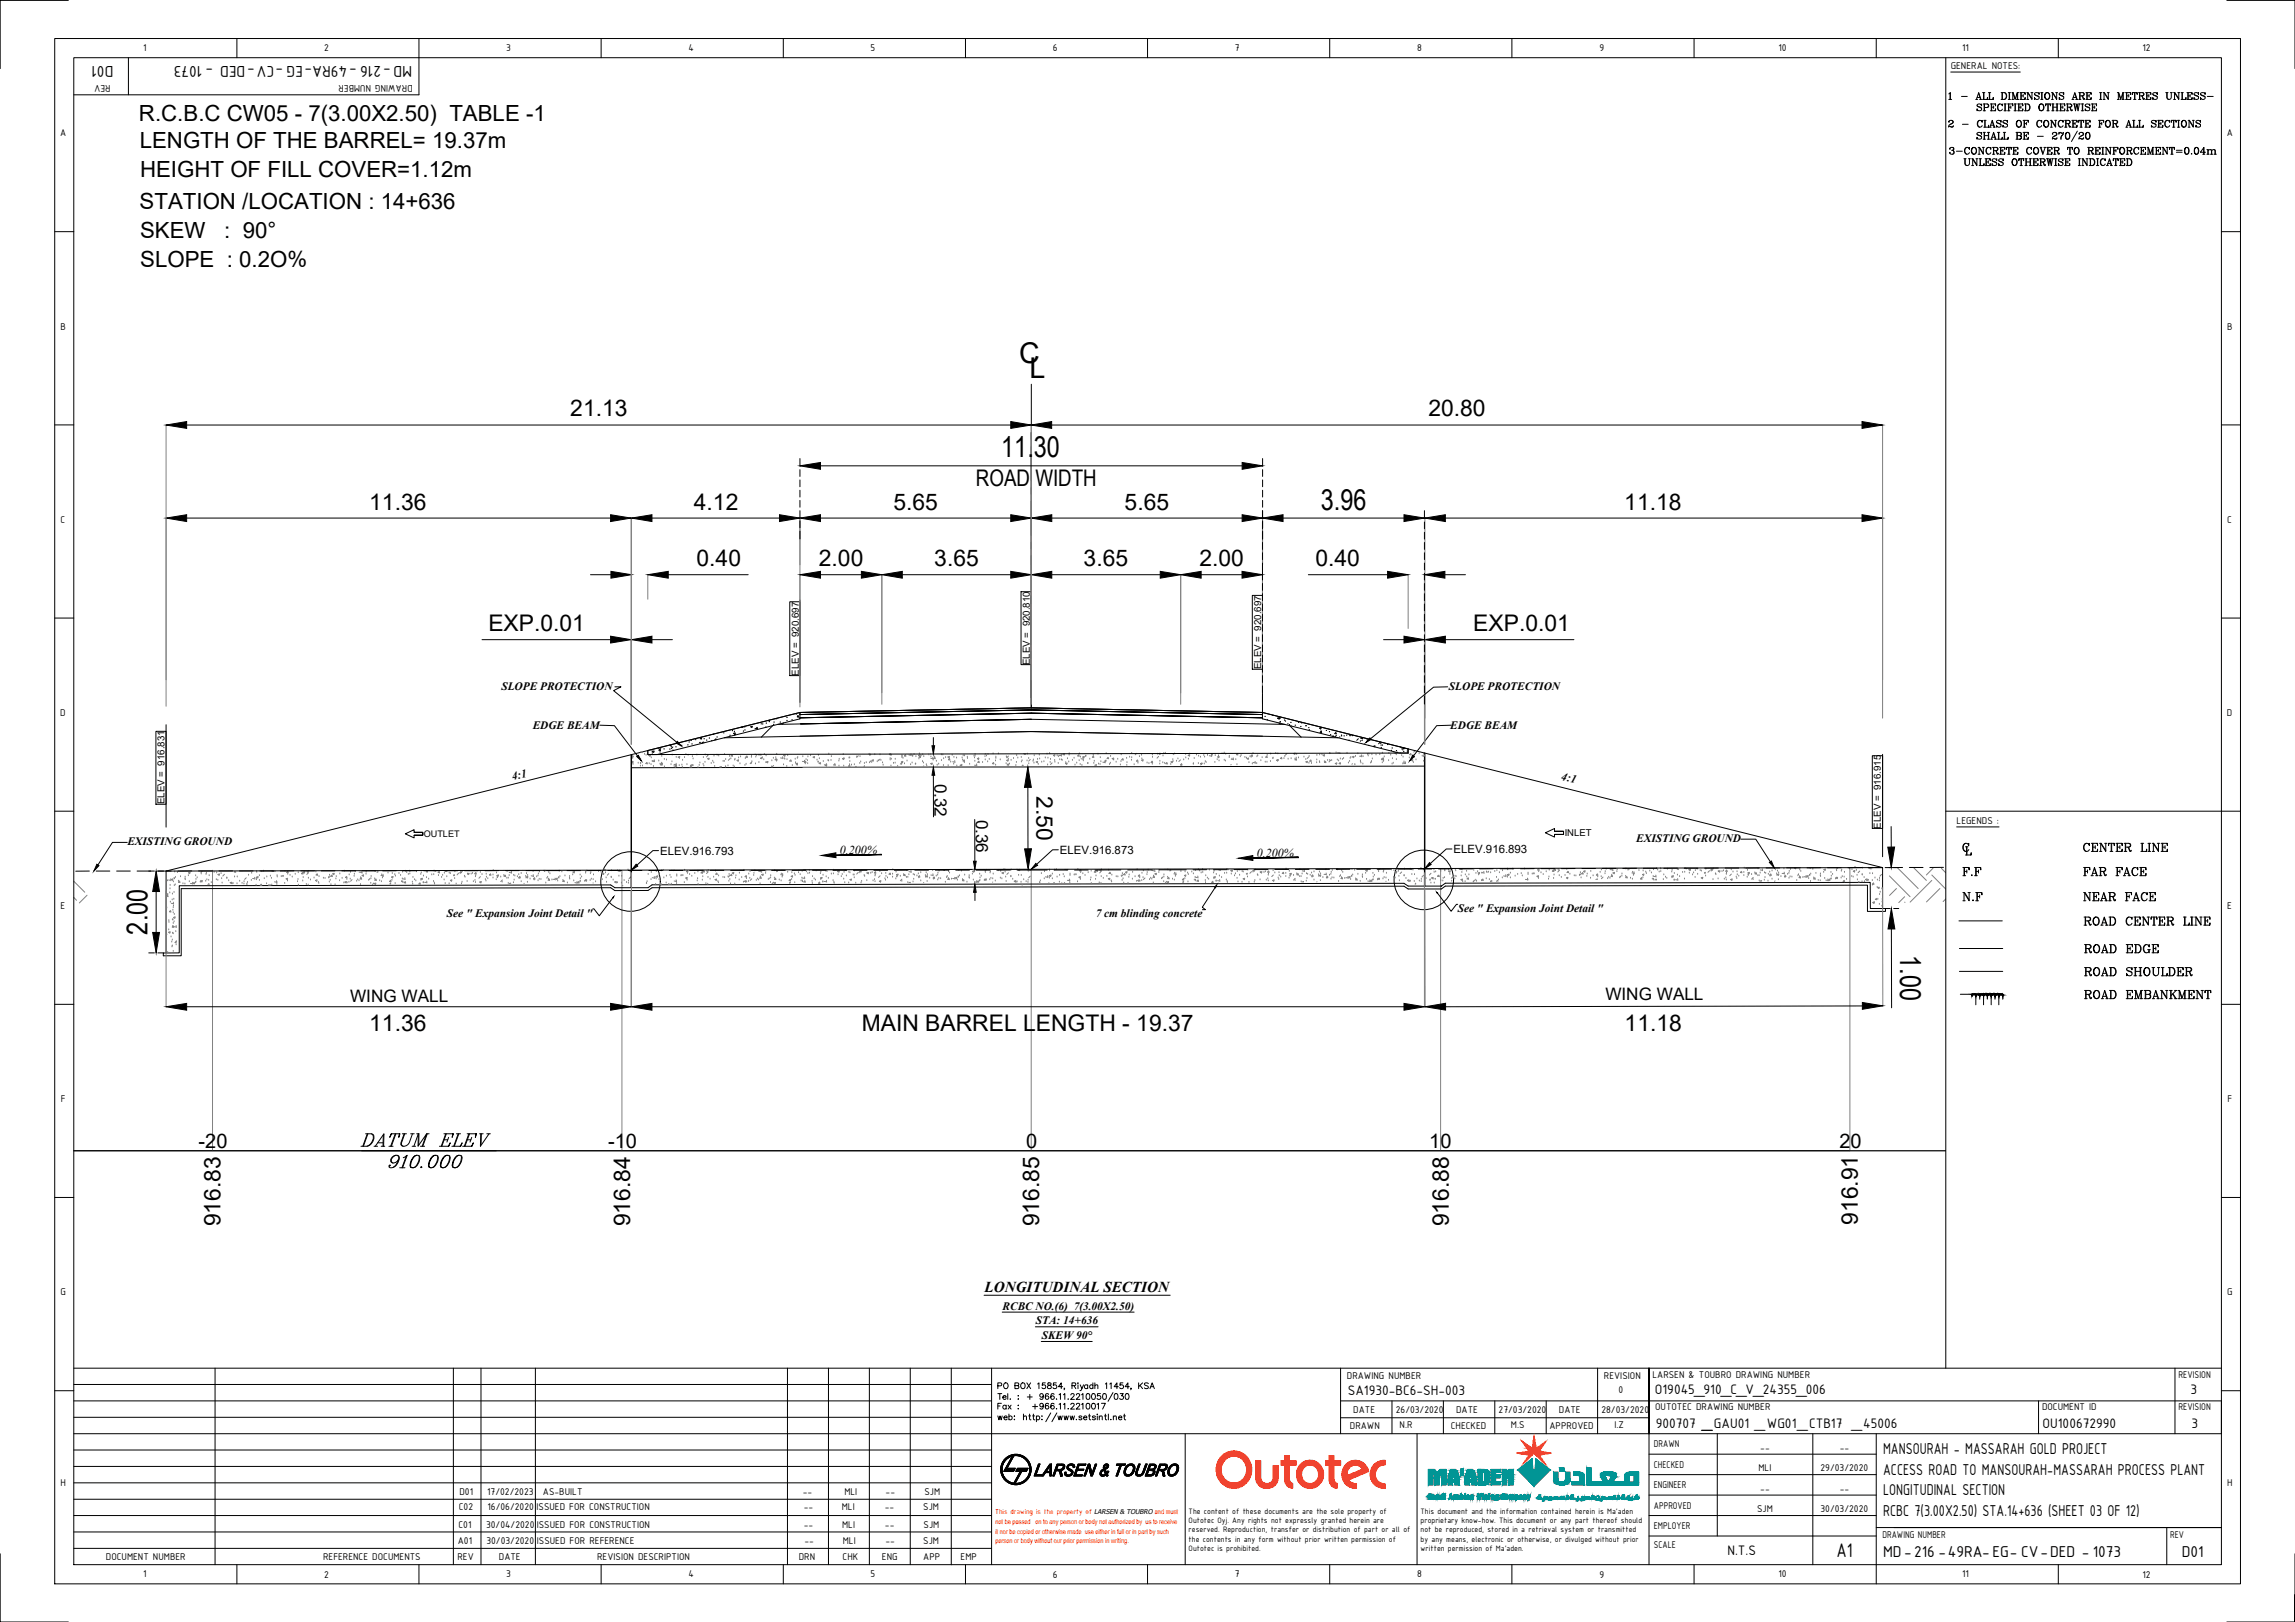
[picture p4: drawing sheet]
<svg xmlns="http://www.w3.org/2000/svg" width="841mm" height="594mm" viewBox="0 0 841 594" stroke-linecap="round" stroke-linejoin="round" font-family="sans-serif">
<defs><g id="words">
<g font-size="10.5">
<text x="373.5" y="133.1">C</text>
<text x="377.2" y="138.5">L</text>
<text x="366.9" y="167.5">11.30</text>
<text x="484" y="186.6">3.96</text>
<text x="54" y="342.3" transform="rotate(-90 54 342.3)">2.00</text>
<text x="696.3" y="349.8" transform="rotate(90 696.3 349.8)">1.00</text>
</g>
<g font-size="8.4">
<text x="209" y="152.5">21.13</text>
<text x="523.5" y="152.5">20.80</text>
<text x="357.7" y="177.9">ROAD WIDTH</text>
<text x="135.3" y="186.7">11.36</text>
<text x="254.3" y="186.7">4.12</text>
<text x="327.4" y="186.7">5.65</text>
<text x="412.1" y="186.7">5.65</text>
<text x="595.2" y="186.7">11.18</text>
<text x="255.3" y="207.4">0.40</text>
<text x="300.1" y="207.4">2.00</text>
<text x="342.4" y="207.4">3.65</text>
<text x="397.1" y="207.4">3.65</text>
<text x="439.6" y="207.4">2.00</text>
<text x="482.1" y="207.4">0.40</text>
<text x="179" y="231.2">EXP.0.01</text>
<text x="539.9" y="231.2">EXP.0.01</text>
<text x="379.8" y="291.6" transform="rotate(90 379.8 291.6)">2.50</text>
<text x="135.3" y="377.8">11.36</text>
<text x="315.8" y="377.8">MAIN BARREL LENGTH - 19.37</text>
<text x="595.4" y="377.6">11.18</text>
<text x="131.2" y="421.2">DATUM ELEV</text>
<text x="141.5" y="429">910.000</text>
<text x="80.8" y="449.2" transform="rotate(-90 80.8 449.2)">916.83</text>
<text x="230.9" y="449.2" transform="rotate(-90 230.9 449.2)">916.84</text>
<text x="380.9" y="449.2" transform="rotate(-90 380.9 449.2)">916.85</text>
<text x="530.9" y="449.2" transform="rotate(-90 530.9 449.2)">916.88</text>
<text x="680.9" y="448.6" transform="rotate(-90 680.9 448.6)">916.91</text>
</g>
<g font-size="8.2">
<text x="50.9" y="44.5">R.C.B.C CW05 - 7(3.00X2.50) TABLE -1</text>
<text x="51.2" y="54.3">LENGTH OF THE BARREL= 19.37m</text>
<text x="51.3" y="64.8">HEIGHT OF FILL COVER=1.12m</text>
<text x="51.2" y="76.7">STATION /LOCATION : 14+636</text>
<text x="51.3" y="87.2">SKEW</text>
<text x="82.2" y="87.2">: 90°</text>
<text x="51.4" y="97.8">SLOPE : 0.2O%</text>
</g>
<text font-size="7.8" x="673" y="570.3">A1</text>
<g font-size="7.3">
<text x="72.8" y="420.5">-20</text>
<text x="222.8" y="420.5">-10</text>
<text x="376" y="420.5">0</text>
<text x="523.8" y="420.5">10</text>
<text x="674.1" y="420.5">20</text>
</g>
<g font-size="6.6">
<text x="718.3" y="322.1">F.F</text>
<text x="762.7" y="322.1">FAR FACE</text>
<text x="718.3" y="331.3">N.F</text>
<text x="762.7" y="331.3">NEAR FACE</text>
<text x="763.1" y="350.3">ROAD EDGE</text>
<text x="763.1" y="358.8">ROAD SHOULDER</text>
</g>
<g font-size="6.3">
<text x="342.5" y="287" transform="rotate(90 342.5 287)">0.32</text>
<text x="357.6" y="300.2" transform="rotate(90 357.6 300.2)">0.36</text>
<text x="128.3" y="366.8">WING WALL</text>
<text x="588.3" y="366.4">WING WALL</text>
</g>
<g font-size="6.2">
<text x="41.6" y="24.1" transform="rotate(180 41.6 24.1)">D01</text>
<text x="151" y="24.1" transform="rotate(180 151 24.1)">MD-216 -49RA-EG -CV-DED - 1073</text>
<text x="762.7" y="312.9">CENTER LINE</text>
<text x="762.7" y="340.1">ROAD CENTER LINE</text>
<text x="763.1" y="366.9">ROAD EMBANKMENT</text>
<text x="690.1" y="532.6">MANSOURAH - MASSARAH GOLD PROJECT</text>
<text x="690.1" y="540.1">ACCESS ROAD TO MANSOURAH-MASSARAH PROCESS PLANT</text>
<text x="690.1" y="547.6">LONGITUDINAL SECTION</text>
<text x="690.1" y="555.1">RCBC 7(3.00X2.50) STA.14+636 (SHEET 03 OF 12)</text>
<text x="690.1" y="570.1">MD-216 -49RA-EG- CV-DED - 1073</text>
<text x="799.5" y="570.1">D01</text>
</g>
<text font-size="5.5" x="360.8" y="473.2">LONGITUDINAL SECTION</text>
<g font-size="5.4">
<text x="493.9" y="511.1">SA1930-BC6-SH-003</text>
<text x="606.5" y="510.6">O19045_910_C_V_24355_006</text>
<text x="802.7" y="510.6">3</text>
<text x="606.8" y="523.1">900707 _GAU01 _WG01_CTB17 _45006</text>
<text x="624.1" y="523.1">_</text>
<text x="748.5" y="523.1">OU100672990</text>
<text x="803" y="523.1">3</text>
<text x="633" y="569.7">N.T.S</text>
</g>
<g font-size="4.4">
<text x="307.8" y="312.9" transform="rotate(-1 307.8 312.9)">0.200%</text>
<text x="460.5" y="313.9" transform="rotate(-1 460.5 313.9)">0.200%</text>
</g>
<g font-size="4.2">
<text x="183.8" y="252.8">SLOPE PROTECTION</text>
<text x="531" y="252.8">SLOPE PROTECTION</text>
<text x="195.2" y="267">EDGE BEAM</text>
<text x="531.5" y="267">EDGE BEAM</text>
<text x="187.9" y="285.7" transform="rotate(-12 187.9 285.7)">4:1</text>
<text x="572" y="285.6" transform="rotate(11 572 285.6)">4:1</text>
<text x="46.7" y="309.6">EXISTING GROUND</text>
<text x="599.6" y="308.4">EXISTING GROUND</text>
<text x="241.9" y="313">ELEV.916.793</text>
<text x="388.4" y="312.7">ELEV.916.873</text>
<text x="532.7" y="312.4">ELEV.916.893</text>
<text x="163.8" y="335.7">See &quot; Expansion Joint Detail &quot;</text>
<text x="401.5" y="336">7 cm blinding concrete</text>
<text x="534.2" y="334.1">See &quot; Expansion Joint Detail &quot;</text>
<text x="367.4" y="479.7">RCBC NO.(6) 7(3.00X2.50)</text>
<text x="379.6" y="485">STA: 14+636</text>
<text x="381.7" y="490.4">SKEW 90°</text>
</g>
<g font-size="3.9">
<text x="52.5" y="18.8">1</text>
<text x="118.8" y="18.9">2</text>
<text x="185.5" y="18.7">3</text>
<text x="252.3" y="18.8">4</text>
<text x="319" y="18.7">5</text>
<text x="385.9" y="18.8">6</text>
<text x="452.6" y="18.8">7</text>
<text x="519.3" y="18.8">8</text>
<text x="586.1" y="18.7">9</text>
<text x="651.7" y="18.8">10</text>
<text x="719.1" y="18.8">11</text>
<text x="785.1" y="18.9">12</text>
<text x="714.9" y="25.4">GENERAL NOTES:</text>
<text x="40.5" y="31" transform="rotate(180 40.5 31)">REV</text>
<text x="151.2" y="31" transform="rotate(180 151.2 31)">DRAWING NUMBER</text>
<text x="22" y="50">A</text>
<text x="816" y="50">A</text>
<text x="22.2" y="120.7">B</text>
<text x="816.2" y="120.7">B</text>
<text x="22.2" y="191.4">C</text>
<text x="816.2" y="191.4">C</text>
<text x="22.1" y="262.2">D</text>
<text x="816.1" y="262.2">D</text>
<text x="717" y="301.9">LEGENDS :</text>
<text x="22.2" y="333">E</text>
<text x="816.2" y="333">E</text>
<text x="22.3" y="403.7">F</text>
<text x="816.3" y="403.7">F</text>
<text x="22.2" y="474.4">G</text>
<text x="816.2" y="474.4">G</text>
<text x="493.6" y="505.2">DRAWING NUMBER</text>
<text x="587.8" y="505.2">REVISION</text>
<text x="605.6" y="504.6">LARSEN &amp; TOUBRO DRAWING NUMBER</text>
<text x="798.3" y="504.6">REVISION</text>
<text x="593.1" y="510.1">0</text>
<text x="495.9" y="517.5">DATE</text>
<text x="511.5" y="517.5">26/03/2020</text>
<text x="533.6" y="517.5">DATE</text>
<text x="549.2" y="517.5">27/03/2020</text>
<text x="571.3" y="517.5">DATE</text>
<text x="586.9" y="517.5">28/03/2020</text>
<text x="606.5" y="516.6">OUTOTEC DRAWING NUMBER</text>
<text x="748.3" y="516.6">DOCUMENT ID</text>
<text x="798.3" y="516.6">REVISION</text>
<text x="494.7" y="523.3">DRAWN</text>
<text x="512.9" y="523">N.R</text>
<text x="531.7" y="523.3">CHECKED</text>
<text x="553.7" y="523">M.S</text>
<text x="567.8" y="523.3">APPROVED</text>
<text x="591.6" y="523">I.Z</text>
<text x="606.1" y="530.1">DRAWN</text>
<text x="645.1" y="531.3">--</text>
<text x="674.2" y="531.3">--</text>
<text x="606.1" y="537.6">CHECKED</text>
<text x="644.4" y="538.8">MLI</text>
<text x="667.2" y="538.8">29/03/2020</text>
<text x="22.2" y="544.2">H</text>
<text x="606.1" y="545.1">ENGINEER</text>
<text x="816.2" y="544.2">H</text>
<text x="168.4" y="547.7">D01</text>
<text x="178.5" y="547.7">17/02/2023</text>
<text x="199" y="547.7">AS-BUILT</text>
<text x="294.2" y="547.7">--</text>
<text x="309.4" y="547.7">MLI</text>
<text x="324.6" y="547.7">--</text>
<text x="338.8" y="547.7">SJM</text>
<text x="645.1" y="546.4">--</text>
<text x="674.2" y="546.4">--</text>
<text x="168.1" y="552.9">C02</text>
<text x="178.7" y="552.9">16/06/2020</text>
<text x="196.6" y="552.9">ISSUED FOR CONSTRUCTION</text>
<text x="294.5" y="552.9">--</text>
<text x="308.5" y="552.9">MLI</text>
<text x="324.3" y="552.9">--</text>
<text x="338.4" y="552.9">SJM</text>
<text x="606.1" y="552.6">APPROVED</text>
<text x="643.9" y="553.9">SJM</text>
<text x="667.2" y="553.9">30/03/2020</text>
<text x="168" y="559.6">C01</text>
<text x="178.1" y="559.6">30/04/2020</text>
<text x="196.7" y="559.6">ISSUED FOR CONSTRUCTION</text>
<text x="294.5" y="559.6">--</text>
<text x="308.6" y="559.6">MLI</text>
<text x="324.3" y="559.6">--</text>
<text x="338.4" y="559.6">SJM</text>
<text x="606.1" y="560.1">EMPLOYER</text>
<text x="689.8" y="563.2">DRAWING NUMBER</text>
<text x="795.3" y="563.2">REV</text>
<text x="167.8" y="565.6">A01</text>
<text x="178.3" y="565.6">30/03/2020</text>
<text x="196.8" y="565.6">ISSUED FOR REFERENCE</text>
<text x="294.8" y="565.6">--</text>
<text x="308.8" y="565.6">MLI</text>
<text x="324.5" y="565.6">--</text>
<text x="338.4" y="565.6">SJM</text>
<text x="606.1" y="567">SCALE</text>
<text x="38.8" y="571.3">DOCUMENT NUMBER</text>
<text x="118.4" y="571.3">REFERENCE DOCUMENTS</text>
<text x="167.7" y="571.3">REV</text>
<text x="182.8" y="571.3">DATE</text>
<text x="218.8" y="571.3">REVISION DESCRIPTION</text>
<text x="292.7" y="571.3">DRN</text>
<text x="308.8" y="571.3">CHK</text>
<text x="323.2" y="571.3">ENG</text>
<text x="338.4" y="571.3">APP</text>
<text x="352" y="571.3">EMP</text>
<text x="52.5" y="577.7">1</text>
<text x="118.8" y="577.8">2</text>
<text x="185.5" y="577.7">3</text>
<text x="252.3" y="577.7">4</text>
<text x="319" y="577.7">5</text>
<text x="385.9" y="577.8">6</text>
<text x="452.6" y="577.7">7</text>
<text x="519.3" y="577.7">8</text>
<text x="586.1" y="577.9">9</text>
<text x="651.7" y="577.7">10</text>
<text x="719.1" y="577.7">11</text>
<text x="785.1" y="577.8">12</text>
</g>
<g font-size="3.6">
<text x="377.4" y="243.6" transform="rotate(-90 377.4 243.6)">ELEV = 920.810</text>
<text x="462.1" y="245.1" transform="rotate(-90 462.1 245.1)">ELEV = 920.697</text>
<text x="292.8" y="247.5" transform="rotate(-90 292.8 247.5)">ELEV = 920.697</text>
<text x="60.3" y="294.6" transform="rotate(-90 60.3 294.6)">ELEV = 916.831</text>
<text x="689.2" y="303.6" transform="rotate(-90 689.2 303.6)">ELEV = 916.915</text>
</g>
<text font-size="3.5" x="573.4" y="306.2">INLET</text>
<text font-size="3.3" x="155.3" y="306.5">OUTLET</text>
<g font-size="3.1">
<text x="435.6" y="554.6">The content of these documents are the sole property of</text>
<text x="435.6" y="557.9">Outotec Oyj. Any rights not expressly granted herein are</text>
<text x="520.6" y="554.6">This document and the information contained herein is Ma'aden</text>
<text x="520.6" y="557.9">proprietary know-how. This document or any part thereof should</text>
<text x="435.6" y="561.3">reserved. Reproduction, transfer or distribution of part or all of</text>
<text x="520.6" y="561.3">not be reproduced, stored in a retrieval system or transmitted</text>
<text x="435.6" y="564.6">the contents in any form without prior written permission of</text>
<text x="435.6" y="567.9">Outotec is prohibited.</text>
<text x="520.6" y="564.6">by any means, electronic or otherwise, or divulged without prior</text>
<text x="520.6" y="567.9">written permission of Ma'aden.</text>
</g>
<text font-size="2.8" fill="#f00" x="364.7" y="554.5">This drawing is the property of</text>
<text font-size="2.5" x="400.9" y="554.5">LARSEN &amp; TOUBRO and must</text>
<g font-size="2.5" fill="#f00">
<text x="364.8" y="558.1">not be passed on to any person or body not authorized by us to receive</text>
<text x="364.8" y="561.7">it nor be copied or otherwise made use either in full or in part by such</text>
<text x="364.8" y="565.3">person or body without our prior permission in writing.</text>
</g>
</g></defs>
<!-- layer: 0- R.C.B.C -->
<g fill="none" stroke="#000" stroke-width=".37">
<path d="M68.4 155.7h302M377.9 158.3v101M385.4 155.7h297M68.4 189.8h155.4M238.9 189.8h46.8M300.7 189.8h69.7M385.4 189.8h69.8M462.6 192.4v69.3M529.7 189.8h152.7M216.4 210.5h7.5M244.9 210.5h29.3M300.7 210.5h15"/>
<path d="M330.7 210.5h39.7M385.4 210.5h39.8M440.2 210.5h15M479.5 210.5h29M529.5 210.5h7.5M176.6 234.3h47.2M238.9 234.3h7.5M507 234.3h7.5M529.7 234.3h47.1M377.9 259.3l84.7 1.7 227.3 56.8M377.9 259.3l-84.8 1.7M231.3 276.4v48.7"/>
<path d="M231.4 276.4v48.7M293.1 261l-232.2 58M293.1 261v.7M516 274.3v1.5l-278.6 .6v-1.5M522 275.8v48.7M522.2 275.8v48.7M376.7 288.4v22.5M522 280.6l-290.6 .6M60.9 319v30M689.9 317.8v15M689.9 317.8l-629 1.2M65.7 324.4l158.1-.3 1.5 1h12.2l1.5-1 275.5-.6 1.5 1h12.2l1.5-1 155.7-.3v9.6h5.6v1h-6.7v-9.6l-154.6 .3-1.5 1.1h-12.2l-1.5-1-275.5 .5-1.5 1.1h-12.2l-1.5-1.1-157.4 .4v24.6h-6.6v-1l5.9-.1z"/>
<path d="M68.4 368.7h155.4M238.9 368.7h275.6M682.5 368.4l-152.8 .3"/>
</g>
<!-- layer: C-ROAD-SCTN-GRID -->
<path d="M27 421.5h650.9" fill="none" stroke="#000" stroke-width=".37"/>
<path d="M77.9 318.7v102.8M227.9 318.8v102.7M377.9 318.4v103.1M527.9 318.3v103.2M677.9 317.8v103.7h35.1" fill="none" stroke="#808080" stroke-width=".37"/>
<!-- layer: C-ROAD-PROF-TTLB -->
<path d="M27 421.5h686" fill="none" stroke="#000" stroke-width=".37"/>
<!-- layer: C-ROAD-SCTN -->
<g fill="none" stroke="#000" stroke-width=".37">
<path d="M265.4 270.2l112.5-2.3 112.5 2.3M283.2 265.7l-4.2 4.3M287.1 264.8l-.5 .5M293.1 262.9l84.8-1.7-84.8 1.7M293.1 261l84.8-1.7 84.7 1.7M293.1 262.9l84.8-1.7 84.7 1.7M377.9 260l84.7 1.7-84.7-1.7M377.9 260l-84.8 1.7 84.8-1.7M377.9 263.5l-84.8 1.6 84.8-1.6M377.9 263.5l93 1.8M377.9 260l84.7 1.7M377.9 260l-84.8 1.7"/>
<path d="M377.9 263.5l-92.9 1.8M462.6 262.9l-84.7-1.7 84.7 1.7M468.7 264.8l.5 .5M472.6 265.7l4.2 4.3M32.8 319l-5 .1M35.2 319h5M42.7 319h5M50.2 319h5M57.7 319h5M70.3 319h-5.1M72.8 319h5M80.2 319h5"/>
<path d="M87.7 319h5M95.2 319h5M107.7 319h-5M110.2 319h5.1M117.8 319h5M125.3 319h4.9M132.7 319h5M145.2 318.9l-5 .1M147.7 318.9h5M155.3 318.9h5M162.8 318.9h5M170.3 318.9h4.9"/>
<path d="M182.7 318.9h-5M185.2 318.9h5M192.7 318.9h5.1M200.3 318.9h5M207.8 318.9h5M220.2 318.8l-4.9 .1M222.7 318.8h5M230.2 318.8h5M237.8 318.8h5M245.3 318.8h5M257.8 318.8h-5M260.3 318.8h4.9"/>
<path d="M267.7 318.8h5M275.2 318.8h5.1M282.8 318.8h5M295.3 318.7l-5 .1M297.8 318.7h5M305.3 318.7h4.9M312.7 318.7h5M320.2 318.7h5.1M332.8 318.7h-5M335.3 318.7h5M342.8 318.7h5M350.3 318.7h4.9"/>
<path d="M357.7 318.7h5.1M370.3 318.7h-5M372.8 318.7h11M386.3 318.7h5M393.8 318.7h5M410.7 318.6l-9.4 .1M413.2 318.6h9.1M424.8 318.6h9.9M442.2 318.5l-5 .1M444.7 318.5h5M452.2 318.5h5M459.7 318.5h5"/>
<path d="M467.2 318.4h5M479.7 318.4h-5M482.2 318.4h5M494.7 318.4h-5M497.2 318.4h5M509.7 318.3l-5 .1M512.2 318.3h5M519.7 318.3h5M532.2 318.2l-5 .1M534.7 318.2h5M547.2 318.2h-5M549.7 318.2h5"/>
<path d="M562.2 318.1l-5 .1M564.7 318.1h5M577.2 318.1h-5M579.7 318.1h5M587.2 318.1h5M599.7 318l-5 .1M602.2 318h5M614.7 318h-5M617.2 318h5M629.7 317.9l-5 .1M632.2 317.9h5M644.7 317.9h-5"/>
<path d="M647.2 317.9h5M654.7 317.9h5M667.2 317.8l-5 .1M669.7 317.8h5M682.2 317.8h-5M684.7 317.8h5M697.2 317.7l-5 .1M699.7 317.7h5M712.2 317.7h-5"/>
</g>
<!-- layer: C-ROAD-SCTN-TEXT -->
<path d="M293.1 219.8v37.5M374.2 216.7h3.7v26.7h-3.7zM377.9 218.1v37.5M458.9 218.1h3.7v27h-3.7zM462.6 219.8v37.5M289.4 220.4h3.7v27.1h-3.7zM57.1 267.9h3.8v26.7h-3.8zM60.9 265.4v37.6M686.1 276.8h3.8v26.6h-3.8zM689.9 276.3v37.5" fill="none" stroke="#000" stroke-width=".37"/>
<!-- layer: 0- R.C.B.C -->
<g fill="none" stroke="#808080" stroke-width=".37">
<path d="M60.9 155.7v103M377.9 155.7v102.3M689.9 155.7v107.3M231.3 189.8v82.8M231.4 189.8v82.8M293.1 189.8v69.1M462.7 189.8v17.1M522.2 189.8v82.8M237.4 210.5v9M323.2 210.5v47.5M432.7 210.5v47.5M462.6 210.5v43.3"/>
<path d="M516 210.5v19.7M522 210.5v19.7M522 234.3v38.3M376.7 280.9l-82.5 .2M231.4 319.6v49.1M376.8 318.4l-82.5 .2M522 319.6v49.1M60.9 326.1v42.6M231.3 326.1v42.6M522.2 325.5l.1 43.2M689.9 325.1l.1 43.3"/>
</g>
<g fill="#000" stroke="#000" stroke-width=".37">
<path d="M60.9 155.7l7.5-1.3v2.5zM370.4 154.4l7.5 1.3-7.5 1.2zM377.9 155.7l7.5-1.3v2.5zM682.4 154.4l7.5 1.3-7.5 1.2zM60.9 189.8l7.5-1.3v2.5zM223.8 188.5l7.5 1.3-7.5 1.2zM231.4 189.8l7.5-1.3v2.5zM285.7 188.5l7.4 1.3-7.4 1.2zM293.1 189.8l7.6-1.3v2.5zM370.4 188.5l7.5 1.3-7.5 1.2zM377.9 189.8l7.5-1.3v2.5zM455.2 188.5l7.5 1.3-7.5 1.2z"/>
<path d="M522.2 189.8l7.5-1.3v2.5zM682.4 188.5l7.5 1.3-7.5 1.2zM223.9 209.3l7.5 1.2-7.5 1.3zM237.4 210.5l7.5-1.2v2.5zM293.1 210.5l7.6-1.2v2.5zM315.7 209.3l7.5 1.2-7.5 1.3zM323.2 210.5l7.5-1.2v2.5zM370.4 209.3l7.5 1.2-7.5 1.3zM377.9 210.5l7.5-1.2v2.5zM425.2 209.3l7.5 1.2-7.5 1.3zM432.7 210.5l7.5-1.2v2.5zM455.2 209.3l7.4 1.2-7.4 1.3z"/>
<path d="M508.5 209.3l7.5 1.2-7.5 1.3zM522 210.5l7.5-1.2v2.5zM223.8 233l7.5 1.3-7.5 1.2zM231.4 234.3l7.5-1.3v2.5zM514.5 233l7.5 1.3-7.5 1.2zM522.2 234.3l7.5-1.3v2.5zM376.7 280.9l1.2 7.5h-2.5zM375.5 310.9h2.5l-1.2 7.5zM60.9 368.7l7.5-1.2v2.5zM223.8 367.5l7.5 1.2-7.5 1.3zM231.4 368.7l7.5-1.2v2.5zM514.5 367.5l7.5 1.2-7.5 1.3z"/>
<path d="M522.3 368.7l7.4-1.2v2.5zM682.5 367.2l7.5 1.2-7.5 1.3z"/>
<circle cx="685.1" cy="317.8" r=".07"/>
<circle cx="528.2" cy="324.5" r=".07"/>
</g>
<!-- layer: culvert -->
<g fill="none" stroke="#000" stroke-width=".37">
<path d="M225.3 251.6h2.3l-2.7 1.4 23.1 18.8M530.5 251.6l-5.2 .1-23 18.9M219.8 265.6l5.4 .2 8.4 11.1M531.8 265.6l-5.3 .2-8.5 11.1M224.6 328.8l-5 6.6-1.9-2.5h-.5M445.3 325.1l-4.7 7.2 1.1 .9h-1.1M526.8 327.1l5 6.7 1.9-2.6h.5M360.6 474.4h68.2M367.3 480.6h48.3M379.4 486h23M381.6 491.3h18.6"/>
<circle cx="231.1" cy="322.9" r="10.9"/>
<circle cx="521.8" cy="322.3" r="10.9"/>
</g>
<!-- layer: C-ROAD-SCTN -->
<circle cx="293.1" cy="261.7" r=".07" fill="#000" stroke="#000" stroke-width=".37"/>
<!-- layer: 0 -->
<g fill="none" stroke="#808080" stroke-width=".37">
<path d="M231.5 279.2h.2M231.5 277.6h.2M231.6 278.8l-.1 .2M231.7 278.9l.1 .4-.3-.2 .5-.2M231.8 277v.8M231.8 277h.1M232 280h.1M232 279l-.1 .5M232.1 277.3h.1M233.9 279.5h.1M233.9 277h.1M234.7 279.6h.1"/>
<path d="M234.8 278.1h.1M234.8 279.6h.1M234.9 275.6h.1M235.4 275.7h.1M236.2 276.3h.1M236.8 276.6h.1M237 279.2l-.3 .5h.4M237.1 279.3l.1 .5M237.9 279.7h.1M238.3 276.5l-.5 .2 .4 .3M238.3 276.6l-.1 .4M238.7 277.6h.1"/>
<path d="M239 278.7l.7 .1M239 278.9h.1M239.6 279h.1M239.8 278.3v.7M241.4 278.7h.1M241.9 279.9h.1M242.4 279.7l-.4 .4 .5 .1M242.4 279.5h.1M242.5 277h.1M242.5 279.8l.1 .5M242.8 279.5l-.6 .2 .4 .3M242.8 279.6l-.2 .4"/>
<path d="M243.4 278.1h.1M244.2 278.4h.1M246.2 279h.1M246.3 276.5h.1M247 280h.7M247.8 279.5v.7M247.8 277.4h.1M249 277.7h.1M249.1 277.1l-.6 .2 .4 .3 .2-.4M250.1 278.5h.1M250.9 277.5h.1M251.4 276.4h.1"/>
<path d="M252.2 276.6h.1M253.7 277.1h.1M254 278h.1M255.4 276.5h.1M256.5 279.5h.1M257.7 280h.1M257.8 277.5h.1M258.3 279.2h.1M258.4 276.5h.1M259.4 276.7h.1M259.4 276.6l-.5 .7M259.8 277.7l-.5 .2 .4 .2"/>
<path d="M259.9 277.8l-.2 .4M260.6 279.6h.1M261.2 278.8h.1M261.6 279.4h.1M261.6 276.9h.1M262.5 276.4l.5 .1M262.6 276.3l-.1 .1M263 276.3v.2M263.4 276.9h.1M265 278.9h.1M265.4 278.9h.1M265.5 276.4h.1"/>
<path d="M265.9 278.2h.1M267.4 277h.1M267.4 277.9l-.5 .6M267.8 277.9h.1M268.3 276.5l-.4 .4h.4M268.3 276.5l.2 .5M269.2 278.4h.1M269.4 278.1h.1M270.5 278.8l-.4-.3 .5-.2-.1 .5M270.7 277.6h.1M271.2 279.8h.1M271.4 277.2h.1"/>
<path d="M273.1 277.8h.1M273.4 279.9h.1M273.6 276.9l-.3 .4 .5 .1M273.8 277.3h.1M273.8 277v.5M275.3 279.7h.1M275.4 277.4h.1M275.4 277h.1M275.5 279.1l-.6 .6M275.5 279h.1M276.6 276.2l.2 .1M276.8 279.8h.1"/>
<path d="M276.8 276.2v.2M277 277.3h.1M277.3 276.7h.1M278 276.4l.7 .1M278.1 279.3h.1M278.1 276.6h.1M278.8 276.2l.1 .5M279 277.4l-.3 .4h.4M279.1 277.5l.1 .4M279.4 277.6h.1M279.9 278.3h.1M280.1 276.3h.1"/>
<path d="M280.7 279.3h.1M280.7 276.8h.1M281.4 278.9l-.5 .2 .3 .3M281.5 279l-.2 .4M282.9 278.7h.1M283.4 277.7h.1M284.3 277.5h.1M284.4 277.8l-.4 .5h.5M284.5 277.9l.1 .5M284.6 278.8h.1M284.6 276.3h.1M284.8 278.4h.1"/>
<path d="M286 277.6l.7 .1M286.8 277.2l.1 .7M287.4 277.9h.1M287.6 278.1h.1M287.7 276.5l-.5 .2 .4 .3M287.7 276.6l-.1 .4M288.4 278.2h.1M288.7 276.7h.1M289.8 278.3l-.4 .4 .5 .1M289.9 278.4l.1 .5M291.4 278.1h.1M291.5 279.4h.1"/>
<path d="M292.2 277.8h.1M292.2 279.5l-.5 .2 .3 .3M292.2 279.6l-.1 .4M292.3 277.4h.1M294 278.9h.7M294.2 277.2h.1M294.8 278.4l.1 .7M295.1 279.8h.1M295.2 278.8l-.4 .4h.5M295.3 278.9v.4M295.4 278.2h.1M295.9 278.6h.1"/>
<path d="M296 279.7h.1M296.1 277.2h.1M297 276.8h.1M298.5 277.1l-.5 .2 .4 .3 .1-.4M299.4 278.4h.1M299.8 279.1h.1M299.8 279.2h.1M299.9 276.7h.1M300.3 277.9h.1M300.6 279.2l-.4 .5h.4M300.6 279.3l.1 .5M301.7 278.9h.1"/>
<path d="M302.8 279.7l.1 .7M303.4 278.6h.1M303.6 278.7h.1M303.7 276.2h.1M304.5 278.5h.1M304.7 277.1h.1M305.9 279.7l-.4 .5h.5M306 279.8l.1 .5M307.4 278.7h.1M307.5 278.1h.1M309 276.4h.1M309.3 277.9h.1"/>
<path d="M309.3 277.7l-.6 .2 .4 .2M309.3 277.8l-.2 .4M311.1 277.6h.1M311.4 277.6h.1M311.4 278.9h.1M314 277.3h.1M314.5 276.8l-.6 .6M315.1 279.6h.1M315.2 277.1h.1M315.4 279.1h.1M316.8 279.6h.1M317.4 279.3h.1"/>
<path d="M318.5 276.3h.1M318.6 279.4h.1M318.7 276.7h.1M319 279h.1M319.1 276.5h.1M319.4 279.2h.1M320 278.3l-.5 .2 .4 .2M320.1 278.4l-.2 .4M320.6 276.4h.1M321.5 279h.1M321.8 278.6h.1M322.5 276.5h.1"/>
<path d="M322.5 278l-.6 .6M322.8 278.5h.1M323.4 279.4h.1M325.9 276.1l.3 .2M326.2 278.4h.1M326.2 277.8h.1M326.2 276.1l-.2 .3 .5 .1M326.3 276.1l-.1 .3M326.5 276.6h.1M326.5 276.1l.1 .4M326.6 278.1h.1M327.4 279.6h.1"/>
<path d="M328 279.5h.1M328.1 278.1h.1M330.4 280h.1M330.5 277.5h.1M330.5 276.8h.1M330.5 279.2l-.6 .7M330.6 277.1h.1M330.8 278.9l-.5 .2 .4 .2M330.9 278.9l-.2 .5M330.9 277.7h.1M331.5 279.8h.1M331.8 276.5l-.4 .4h.5"/>
<path d="M331.9 276.5l.1 .5M332.4 278.7h.1M333.1 276.5l.6 .1M333.8 276.1l.1 .7M334.2 279.5h.1M334.4 277h.1M334.5 277h.1M335 276.4h.1M335.4 279.9h.1M335.6 279.8h.1M335.6 277.1h.1M336.7 278h.1"/>
<path d="M336.9 276.1h.1M337 276.9l-.4-.2 .5-.2-.1 .5M337.2 276.9l-.4 .4 .5 .1M337.3 277v.5M337.6 276.9h.1M338.1 278.9h.1M338.1 276.5h.1M338.4 279.5h.1M338.5 277.1h.1M340.4 276.5h.1M340.9 276.3h.1M341.1 277.8h.6"/>
<path d="M341.2 277.3h.1M341.6 279.5l-.5 .2 .3 .3 .3-.5M341.8 277.3l.1 .8M342 278.4h.1M342.5 277.3h.1M342.5 277.4l-.3 .4h.4M342.6 277.5l.1 .4M343.1 278.8h.1M344 279.9h.1M345 276.5h.1M345 278.6h.1M345.5 276.5h.1"/>
<path d="M345.8 277.9h.1M346.5 277.5h.1M347.8 278.2h.1M347.9 277l-.5 .3 .4 .2M347.9 277.8l-.4 .5h.5M348 277.1l-.2 .5M348 277.9l.1 .5M348.4 279.1h.1M348.9 276.6h.1M349.1 279l.6 .1M349.5 279.9h.1M349.6 277.4h.1"/>
<path d="M349.9 278.6l.1 .7M350.5 277.6h.1M352.6 277.6h.1M352.7 278.4h.1M353 276.8h.1M353 278.7l.4 .1M353.3 278.3l-.4 .4M353.4 279.3h.1M353.4 278.4l.1 .5M353.5 276.8h.1M354.5 277.3h.1M354.5 277.8h.1"/>
<path d="M355.3 279.9h.1M356.9 277h.1M357.1 277.6h.1M357.2 278.8h.1M357.3 276.3h.1M357.3 277h.1M357.9 279.8l.1 .7M358.5 278h.1M358.7 278.8l-.4 .4h.5M358.7 277.7l-.5 .1 .3 .3 .2-.4M358.8 278.9v.5M360.1 279.3h.1"/>
<path d="M361 277.1h.1M361 278.3h.1M361.2 276l-.2 .3M361.5 276.9h.1M361.9 279h.1M362.1 276.3h.1M362.5 278.1h.1M363.9 276.1h.1M364.1 279.2l-.4 .5 .4 .1M364.1 279.4l.1 .4M364.8 278.7h.1M364.9 277.8h.1"/>
<path d="M364.9 277.3h.1M365.9 276.1h.1M366.6 278.3h.1M368.7 279.7h.1M368.8 277.2h.1M369 277.5h.1M369.4 279.8l-.3 .4h.4M369.5 278.3l-.6 .2 .4 .2M369.5 278.1h.1M369.5 279.8l.1 .5M369.5 278.4l-.2 .4M369.6 276.9l-.6 .7"/>
<path d="M369.9 279.8h.1M370.5 278.5h.1M371.4 277.8h.1M372.5 279.2h.1M372.6 276.7h.1M373 277.6h.1M374.3 277.4h.1M374.3 279.1h.1M374.6 278.7h.1M375.4 276l.2 .3M375.8 276l-.1 .4M376.4 278.7h.1"/>
<path d="M376.5 276.2h.1M377 277.8h.1M377 279.8h.1M377.6 278.1l-.6 .7M378.6 278.8h.1M378.7 278.4h.1M378.9 279.5h.1M379 276.8h.1M380.2 278.1h.1M380.2 278.9l-.5 .2 .4 .2M380.3 278.9l-.2 .5M380.5 280h.1"/>
<path d="M380.9 276.6h.1M381 278h.1M381.7 279.2h.1M382.6 279h.1M383.1 277.6h.1M383.7 276.2h.1M384 277.7h.1M384.6 276h.1M384.7 276v.1M384.8 279.2h.1M385 278.1h.1M385.6 279.4l-.6 .6"/>
<path d="M386.5 278.5h.1M386.5 276.5l-.5 .2 .4 .2 .2-.4M386.6 279.2h.1M387.4 276.8h.1M387.8 279.6h.1M387.9 277.1h.1M388.1 276.7h.7M388.4 278.3h.1M388.9 276.2l.1 .8M389 278.3h.1M389.2 278.5h.1M389.9 276l-.4 .4 .5 .1"/>
<path d="M390 276.1l.1 .4M390.5 279.7l.3 .2M390.6 279.3h.1M391 279.5l-.5 .2M391.1 279.5l-.2 .5M391.2 277.9h.1M391.7 279.1h.1M391.8 276.6h.1M391.8 276.1h.1M393 278.5h.1M393.6 277.7h.1M394.6 279.5h.1"/>
<path d="M395.3 276.5l-.4 .4h.5M395.4 276.5l.1 .5M395.5 278.6h.1M395.5 276.1h.1M395.9 277.3h.1M396.1 277.9l.7 .1M396.9 277.5l.1 .7M397 278.7h.1M397.3 277l-.5 .3 .4 .2M397.4 277.1l-.2 .5M397.8 277h.1M398 277h.1"/>
<path d="M398.6 279.7h.1M398.7 279.6h.1M399.4 278.1h.1M400.3 277.3l.5 .1M400.6 276.7h.1M400.7 276.9l-.4 .4M400.8 277v.5M400.8 279.6h.1M401 278.8h.1M402.4 276.2h.1M402.6 279.8h.1M403.2 277.5h.1"/>
<path d="M403.4 279h.1M404.1 279.2h.7M404.9 278.7l.1 .7M405 279h.1M405.2 278.9h.1M405.3 278.7h.1M405.4 276h.1M406 277.4l-.3 .4h.4M406.1 277.5l.2 .4M406.9 279.5h.1M407 277h.1M408.1 277.6l-.5 .2 .4 .3 .2-.4"/>
<path d="M408.1 278.4h.1M409 279.2h.1M409.6 278.1h.1M410.8 278.9h.1M410.9 276.5h.1M411.4 277.8l-.3 .5h.5M411.6 277.9v.5M412.9 277.8h.1M412.9 280v.3M413 279.3h.1M414 277.3h.1M414.6 278.4h.1"/>
<path d="M414.7 275.9h.1M414.7 277.5h.1M416.5 275.9l-.5 .6M416.8 278.3l-.3 .5h.4M416.9 278.4l.1 .5M417 279.5h.1M417.6 277.1h.1M418.3 276.6h.1M418.5 278h.1M418.9 278.2l-.5 .2 .3 .3M418.9 278.3l-.1 .5M420.4 279.5h.1"/>
<path d="M421 279.7h.1M422.2 278.8l-.4 .4 .5 .1M422.2 279.2h.1M422.3 279.9h.1M422.3 276.5h.1M422.3 278.9l.1 .5M422.3 277.4h.1M424.2 276.2h.1M424.6 277l-.6 .7M425 279.8h.1M425.1 278.8h.1M425.1 275.9l-.5 .1 .4 .3"/>
<path d="M425.2 275.9l-.1 .5M426.1 279.4h.1M426.2 276.9h.1M426.5 276h.1M426.8 279.6h.1M427 275.9h.1M427.6 279.3l-.4 .4 .5 .1M427.7 279.4l.1 .4M429.5 279.3l-.4-.3 .6-.1-.2 .5M429.8 278.2h.1M429.9 278.9h.1M430 276.4h.1"/>
<path d="M430.5 276.2h.1M431.2 278.8h.1M431.7 278h.1M432.6 278.3l-.6 .6M433 279.8l-.4 .4h.5M433.1 279.8v.4M433.8 278.3h.1M434.5 276.3h.1M434.5 277.6h.1M435.5 278.1h.1M435.9 276.4l-.5 .2 .4 .3M436 275.8v.1"/>
<path d="M436 276.5l-.2 .5M437.3 279.9h.1M437.3 279.7h.1M437.6 277.8h.1M438.5 276.5h.1M439.2 279.7h.1M439.2 277h.1M439.9 277.3h.1M440.4 279.5l-.5 .2 .4 .2M440.5 279.5l-.2 .5M440.6 279.5l-.6 .7M441.1 276.7h.1"/>
<path d="M441.3 279.8h.1M441.4 277.3h.1M441.7 278.9h.1M442 279.3h.1M442.5 276.7h.1M443.2 276.8l.7 .1M443.9 276.4l.1 .7M444 276.4h.1M444.3 276.6h.1M445.2 279.2h.1M445.3 276.7h.1M446.1 278.2h.1"/>
<path d="M446.5 276.8h.1M446.7 278.7h.1M446.7 277l-.5 .2 .4 .3M446.8 277.1l-.2 .5M447.8 275.8l.4 .2M448.2 275.8l.1 .3M448.6 278.4h.1M448.6 275.8h.1M449.1 278.7h.1M449.2 276.2h.1M450.5 277.5h.1M450.5 277h.1"/>
<path d="M451.2 278.1h.7M451.5 278.1h.1M451.9 277.6l.1 .7M452.9 278.2h.1M453.4 276l-.3 .4 .4 .1M453.5 276.1l.1 .4M454.5 277.2h.1M454.8 276.7h.1M456.2 277.4h.1M456.8 277.7h.1M457.5 277.6l-.5 .2 .4 .3M457.6 277.7l-.2 .4"/>
<path d="M457.7 279.3h.1M458.1 277.2h.1M458.5 277.3h.1M458.8 276.5l-.3 .4h.4M458.9 279.8h.1M458.9 276.5l.1 .5M459.2 276h.1M459.2 279.3l.7 .1M459.9 278.9l.1 .7M460.5 279.7h.1M460.6 277.2h.1M460.9 276.8h.1"/>
<path d="M462.1 278.6h.1M462.5 277.5h.1M463.7 279.2h.1M464.2 276.9l-.4 .4 .5 .1M464.3 279.2h.1M464.3 277l.1 .5M464.4 276.7h.1M465.6 278.9h.1M465.7 276.2h.1M466.4 277.8h.1M466.5 277.7h.1M467.5 275.9h.1"/>
<path d="M468.2 278.6h.1M468.3 276.1h.1M468.3 278.2l-.5 .2 .4 .3M468.4 278.3l-.2 .5M468.4 278.5h.1M469.6 277.4l-.4 .4h.5M469.7 277.5l.1 .5M470.5 277.8h.1M470.8 277.1h.1M471.6 276l-.6 .6M472 278.1h.1M473.1 277.9h.1"/>
<path d="M474.5 278h.1M474.6 275.8l-.5 .2 .4 .3 .1-.4M475 277.8l-.4 .5h.5M475 277.7h.1M475.1 278v.4M475.2 276.3h.1M475.9 277.6h.1M477.8 277.3h.1M478.5 278.2h.1M479.1 278.8l-.5 .2 .3 .3M479.1 278.9l-.1 .5M479.6 277.2l-.6 .6"/>
<path d="M479.7 279.5h.1M479.7 277h.1M480.3 278.3l-.3 .5h.4M480.4 278.4l.1 .5M480.6 279.6h.1M482.5 279.4h.1M482.5 278.4h.1M482.6 276.7h.1M483.5 279h.1M483.6 276.5h.1M483.6 279.3h.1M484.4 276.4h.1"/>
<path d="M484.9 276.6l.3 .3M485.3 279h.1M485.4 276.4l-.6 .2M485.4 276.5l-.1 .5M485.7 278.8l-.4 .4 .5 .1M485.8 278.9l.1 .5M486.5 278.5h.1M487.3 278.5h.1M487.3 276h.1M487.4 276h.1M487.6 278.4l-.6 .7M488 278.6h.1"/>
<path d="M489.6 275.7h.1M489.9 279.4l-.6 .2 .4 .3M489.9 279.5l-.2 .4M490.1 278.4h.1M490.2 275.7l.7 .1M490.5 278.7h.1M490.8 279.7l.4 .1M491 275.7l.1 .3M491.1 279.3l-.4 .4M491.2 278h.1M491.2 279.4l.1 .4M491.9 278.1h.1"/>
<path d="M492.4 277.8h.1M493.6 275.9h.1M494.1 279.5h.1M494.6 278.9h.1M494.8 277.8h.1M495 277.4h.1M495.6 279.7l-.2 .2M496.1 277l-.5 .2 .4 .3M496.2 277.1l-.2 .5M496.5 279.8l-.2 .1M496.6 279.8v.1M496.7 277h.1"/>
<path d="M497.6 276.1h.1M498.2 277h.7M498.5 279h.1M498.5 278.7h.1M498.7 279.5h.1M498.8 277h.1M499 276.5l.1 .7M499.4 279.8h.1M499.5 277.1h.1M501.1 276.3h.1M501.4 276.9h.1M501.6 276.2h.1"/>
<path d="M502.3 279.5h.1M502.6 279.2h.1M502.6 278.9h.1M502.7 276.4h.1M502.9 278h.1M504.3 276.5h.1M505.6 276.4h.1M506.2 278.2l.7 .1M506.5 278.4h.1M506.5 279.4h.1M506.6 275.9h.1M506.9 277.6l-.5 .2 .4 .3"/>
<path d="M507 277.8l.1 .7M507 277.7l-.2 .4M507 278.9h.1M507.3 277.2h.1M508.9 278.6h.1M509 275.9h.1M509.6 276.6h.1M510.1 279.8h.1M510.3 277.9h.1M510.6 279.5h.1M510.9 275.6h.1M511.5 275.6l-.3 .3 .5 .1"/>
<path d="M511.7 276.5h.1M511.7 275.6l.1 .5M511.7 278.2h.1M512 275.7h.1M513.1 275.6l.1 .1M513.7 276.7h.1M514.1 279.8h.1M514.2 277.3h.1M514.2 279.4l.7 .1M514.5 279.1h.1M514.6 279.7h.1M515 279l.1 .7"/>
<path d="M516 275.7h.1M516.1 275.9h.1M516.5 277.6h.1M517 276l-.4 .4 .4 .1M517 276.1l.1 .4M517.2 278.4l.4 .3M517.6 276.9h.1M517.7 278.2l-.5 .2M517.8 278.3l-.2 .4M517.9 279.3h.1M518 276.8h.1M518.4 277.3h.1"/>
<path d="M518.7 274.9l-.6 .6M518.9 278.3h.1M520.1 276.1h.1M521.2 277h.1M521.7 277.1h.1M521.7 278.8h.1M521.8 276.3h.1M522 276.9h.1M522 276.8v.1M234.7 280.6h.1M235.4 280.6h.1M238.6 280h.1"/>
<path d="M239.5 280.7h.1M243.5 280.9h.1M245.9 280h.1M247 280.7h.1M247.5 281.1h.1M247.8 280.2l-.4 .4h.5M247.9 280.3l.1 .5M248.9 280.4h.1M249.9 280.2h.1M250 281h.1M251.7 280h.1M253.1 280.6l-.3 .5"/>
<path d="M253.3 280.8v.3M253.5 280.1l-.5 .2 .4 .3M253.6 280.2l-.2 .4M253.9 280.5h.1M255.8 280.8v.3M256.2 280.3h.1M257.9 280.6h.1M261.9 280.7h.1M263.8 280.9l.1 .1M264.3 280.7l-.5 .2M264.4 280.8l-.1 .2M265.8 280.9h.1"/>
<path d="M265.9 280.9h.1M266.8 280.5h.1M268.7 280.6h.1M269.1 280.9h.1M273 280.3h.1M282.8 280.9h.1M283.5 280.3l-.6 .6M287.1 280.1h.1M288.3 280.7h.1M290.4 280.4h.1M292.1 280.3h.1M292.2 280.1h.1"/>
<path d="M302.1 280.1l.6 .1M303 280.1l-.6 .2 .4 .3M303 280.2l-.2 .4M307.5 280.6h.1M309.2 280.6h.1M311.3 280.1h.1M311.3 280.2l-.4 .4 .5 .1M311.4 280.3l.1 .5M312 280.2h.1M313.1 280.1h.1M313.7 280.7l-.2 .1M313.8 280.8h.1"/>
<path d="M316.7 280.7l-.1 .1M316.8 280.8h.1M323.6 280.3h.1M326.5 280.6h.1M329 280.7h.1M333.7 280.1h.1M338.5 280.5l-.1 .2M339.5 280.1h.1M339.6 280.6h.1M343.4 280.3h.1M345.7 280.4h.1M347.5 280.4h.1"/>
<path d="M350.6 280.6h.1M351.9 280.3l.3 .3M352.4 280.1l-.5 .2M352.4 280.2l-.1 .4M352.5 280.3h.1M357.1 280.3h.7M364.9 280.3h.1M372.3 280.4h.1M374.8 280.2l-.2 .3M374.9 280.3v.2M383.9 280.2h.1M393.9 280.2h.1"/>
<path d="M395.8 280h.1M396.5 280.3h.1M401.8 280l-.4 .3M401.9 280.1l-.1 .2M403.1 280h.1M406.6 280h.1M410.6 280.2h.1M415.6 280.1h.1M429 280h.1M433 280.2h.1M451.2 280l-.2 .1M453.3 280.1h.1"/>
<path d="M64 319.4h.1M65 319.6h.1M69.1 319.7l.4 .3M69.6 319.5l-.5 .2M69.7 319.6l-.2 .4M74.1 319.1l-.5 .5M75.6 319.8h.1M78.5 319.5h.1M79.4 319.7h.1M81 320h.1M86 319.2l.3 .2M86.3 319.2l.1 .3"/>
<path d="M92.2 319.8h.1M94 319.2h.1M94.1 319.5h.1M96 319.2h.1M96.6 319.1h.1M99.7 319.1h.4M99.8 319l-.1 .1M100.2 319v.2M100.6 319l.1 .1M100.8 319v.2M104.5 319h-.1M105.4 319.1l-.3 .4 .4 .1"/>
<path d="M105.5 319.2l.1 .5M109.3 319.6h.1M110.8 319.6l-.3 .4 .4 .1M110.9 319.7l.1 .4M111 320h.1M111.7 319.2l-.6 .3 .4 .2 .2-.4M112.6 319.5h.1M112.9 319.7h.1M113 319.7l-.6 .6M113.1 319.2h.1M115.8 319.3h.1M122.4 319.8l-.5 .3 .4 .2"/>
<path d="M122.5 319.9l-.2 .5M126.2 319.1h.1M128.4 319.5h.1M130.2 319.2h.1M131.6 319.4l.7 .1M132.4 319.1v.6M132.7 319.8h.1M134.2 319.4h.1M137.4 319.2h.1M138.2 319.6h.1M138.5 319.4h.1M142.2 319.8h.1"/>
<path d="M143.7 319.9h.1M146.2 319.9h.1M147.5 319.4h.1M148.6 319.1h.1M149 319.6h.1M150.1 319.1h.1M150.2 319.1v.1M152.6 319.3h.1M154.4 319.7h.1M156.2 319.4h.1M156.6 319.5h.1M159.1 319h.1"/>
<path d="M159.6 319l-.1 .2M160.6 319.6h.1M161.1 319.2l-.5 .2 .3 .3M161.1 319.3l-.1 .5M162.8 319.8h.1M163.3 319l.4 .1M163.7 319l.1 .2M164.6 319.8h.1M165 320h.1M166.7 319.3h.1M168 319.8l-.5 .6M168.6 320h.1"/>
<path d="M168.9 319.1l-.3 .4 .5 .1M169.1 319.2v.5M169.4 319.2h.1M171.9 319.8l-.6 .2 .4 .3M171.9 319.9l-.2 .5M173.2 319.9h.1M174.4 319.6l-.4 .4 .4 .1M174.4 319.7l.1 .4M176 319.5h.1M180.7 318.9h.1M181.9 319.7h.1M185.8 319.2h.1"/>
<path d="M186.6 319.5l.7 .2M187.4 319.1l.1 .7M191 319.9h.1M192.9 320h.1M195.4 319.2h.1M197.7 319.3h.1M199.3 318.7l.3 .4M199.6 319.1h.1M199.8 318.7l-.2 .4M201.1 319.5h.1M204.9 319.1h.1M205.9 319.3h.1"/>
<path d="M210.5 319.2l-.5 .2 .3 .3M210.6 319.3l-.2 .5M214.6 319.8h.1M215.1 318.7l-.6 .6M216.5 319.6h.1M219.4 319.2h.1M220.2 319.4h.1M221.3 319.8l-.5 .2 .3 .3M221.3 319.9l-.1 .5M221.3 318.6h.1M221.3 318.6l.5 .1M221.9 319.7h.1"/>
<path d="M221.9 318.6v.1M223.1 320l-.6 .6M224.1 318.9h.1M226.3 319h.1M227.1 318.7l-.4 .4h.5M227.2 318.7l.1 .5M230.2 318.7h.1M238.7 319.5h.1M240.4 319h.1M240.5 319.2h.1M242.4 319h.1M243 318.8h.1"/>
<path d="M246.2 318.7l.4 .1M246.7 318.7v.2M247 318.7l.2 .1M247.3 318.7l-.1 .2M250.9 318.7h.1M251.9 318.8l-.4 .4 .5 .1M251.9 319.9h.1M252 318.9l.1 .5M254.6 319.9h.1M255.8 319.3h.1M257.2 319.3l-.3 .4 .5 .1M257.4 319.4l.1 .4"/>
<path d="M257.5 319.7h.1M258.1 319l-.5 .2 .4 .2 .1-.4M259 319.2h.1M259.4 319.4h.1M259.4 319.4l-.5 .6M259.5 318.9h.1M262.2 319h.1M262.6 319.8l-.3 .4h.4M262.7 319.8l.1 .5M268.9 319.5l-.6 .3 .4 .2M268.9 319.6l-.1 .5M271 319.8h.1"/>
<path d="M272.6 318.8h.1M274.9 319.2h.1M276.3 319.9h.1M276.6 319h.1M278 319.1l.7 .1M278.8 318.8l.1 .6M279.1 319.5h.1M280.6 319.9h.1M280.6 319.1h.1M283.9 318.9h.1M284.6 319.3h.1M284.9 319.2h.1"/>
<path d="M286.8 319.9l.1 .7M288.7 319.5h.1M290.2 319.6h.1M292.6 319.6h.1M293.9 319.1h.1M295 318.8h.1M295.5 319.3h.1M296.1 320h.1M296.6 318.8h.1M296.7 319.8h.1M296.7 318.8l-.1 .1M299.1 319h.1"/>
<path d="M300.6 320h.1M300.8 319.4h.1M302.7 319.1h.1M303.1 319.2h.1M305.5 318.7h.1M306.1 318.7l-.2 .2M307.1 319.3h.1M307.5 318.9l-.5 .2 .4 .3M307.6 319l-.2 .5M309.3 319.5h.1M309.7 318.7l.4 .1M310.2 318.7v.2"/>
<path d="M311.1 319.5h.1M311.5 319.7h.1M313.2 319h.1M314.5 319.5l-.6 .6M315.1 319.7h.1M315.4 318.8l-.4 .4 .5 .1M315.5 318.9l.1 .5M315.9 318.9h.1M317.7 319.8h.1M318.3 319.5l-.5 .2 .4 .3 .1-.4M319.1 319.8h.1M319.6 319.6h.1"/>
<path d="M320.4 319.7l.5 .1M320.8 319.3l-.4 .4M320.9 319.4l.1 .4M322.4 319.2h.1M324.6 319.9h.1M326.2 319.8l-.4 .4h.4M326.2 319.8l.1 .5M327.2 318.6h.1M328.4 319.4h.1M332.3 318.9h.1M333.1 319.2l.6 .2M333.8 318.8l.1 .7"/>
<path d="M337.4 319.6h.1M339.4 319.7h.1M341.8 318.9h.1M343.7 319.8h.1M344.1 319h.1M345.8 318.4l.2 .4M346 318.8h.1M346.2 318.4l-.1 .4M347.6 319.2h.1M348 319.8h.1M351.4 318.8h.1M352.3 319h.1"/>
<path d="M356.4 319.1l.4 .3M356.9 318.9l-.5 .2M357 319l-.2 .5M361.1 319.5h.1M361.6 318.4l-.6 .6M362.8 319.7h.1M363 319.3h.1M365.8 318.9h.1M366.7 319.2h.1M367.7 319.5l-.5 .2 .4 .3M367.8 318.3l.4 .1M367.8 319.6l-.2 .5"/>
<path d="M368.3 319.4h.1M368.3 318.3v.1M369.6 319.7l-.6 .6M370.6 318.6h.1M372.7 318.7h.1M373.5 318.4l-.3 .4h.4M373.6 318.4l.1 .5M376.6 318.4h.1M381.6 320h.1M382.8 319.2h.1M384.5 318.7h.1M384.6 318.9h.1"/>
<path d="M386.5 318.7h.1M387.1 318.5h.1M390.3 318.4l.4 .1M390.8 318.4v.2M391.1 318.4h.3M395 318.4h.1M396 318.5l-.4 .5h.5M396 319.6h.1M396.1 318.6l.1 .5M398.8 319.6h.1M399.9 319h.1M401.3 319l-.3 .4 .5 .1"/>
<path d="M401.5 319.1l.1 .4M401.6 319.4h.1M402.2 318.7l-.5 .2 .4 .2M402.2 318.7l-.1 .5M403.1 318.9h.1M403.5 319.1h.1M403.5 319.1l-.5 .6M403.6 318.6h.1M406.3 318.7h.1M406.8 319.5l-.4 .4h.5M406.9 319.5v.5M411.3 320h.1"/>
<path d="M412.1 319.9l-.3 .5h.4M413 319.2l-.6 .3 .4 .2M413 319.3l-.1 .5M415.1 319.5h.1M416.7 318.5h.1M418.5 319.8h.1M419 319h.1M420.4 319.6h.1M420.7 318.7h.1M422.1 318.8l.7 .1M422.9 318.5l.1 .6M423.2 319.2h.1"/>
<path d="M423.7 319.8l-.5 .3 .4 .2M423.8 319.9l-.1 .5M424.7 319.6h.1M424.7 318.9h.1M428 318.6h.1M428.7 319h.1M429 318.9h.1M430.4 319.8h.1M430.9 319.6l.1 .8M432.8 319.2h.1M434.3 319.3h.1M435.2 319.8h.1"/>
<path d="M436.7 319.4h.1M438.1 318.9h.1M439.2 318.5h.1M439.6 319h.1M440.2 319.7h.1M440.7 318.5h.1M440.8 319.5h.1M440.8 318.5l-.1 .1M443.2 318.7h.1M444.7 319.7h.1M444.9 319.1h.1M446.8 318.8h.1"/>
<path d="M447.2 318.9h.1M448.8 319.9h.1M449.5 319.8h.1M449.6 318.4h.1M450.2 318.4l-.2 .2M451.1 318.9l.4 .2M451.2 319h.1M451.6 318.7l-.5 .1M451.7 318.7l-.2 .5M453.4 319.2h.1M453.8 318.4l.4 .1M454.3 318.4v.2"/>
<path d="M455.2 319.2h.1M455.6 319.4h.1M457.3 318.7h.1M458.6 319.2l-.6 .6M459.2 319.4h.1M459.5 318.5l-.4 .5h.5M459.6 318.6l.1 .5M460 318.6h.1M461.8 319.5h.1M462.4 319.2l-.5 .3 .4 .2 .1-.4M463.2 319.5h.1M463.7 319.3h.1"/>
<path d="M464.6 319.4l.4 .1M464.9 319l-.4 .4M465 319.1l.1 .4M466.5 318.9h.1M467.2 319.7h.1M468.7 319.6h.1M470.3 319.5l-.4 .4h.5M470.4 319.5v.6M471.2 319.9h.1M471.3 318.3h.1M472.5 319.1h.1M473.2 319.8l-.6 .3 .4 .2"/>
<path d="M473.2 319.9l-.1 .5M475.6 319.9l-.3 .5h.4M476.4 318.6h.1M477.2 319l.6 .1M478 318.5v.7M480.6 319.8h.1M481.5 319.3h.1M483.5 319.4h.1M485.9 318.6h.1M486 319.8l.1 .7M487.8 319.5h.1M488.2 318.8h.1"/>
<path d="M489.9 318.2l.2 .3M490.1 318.5h.1M490.3 318.1l-.1 .5M491.7 319h.1M492.1 319.5h.1M495.5 318.5h.1M496.4 318.7h.1M500.5 319.8h.1M501 318.6l-.5 .2 .4 .3M501.1 318.7l-.2 .5M503.1 319.9h.1M505.2 319.2h.1"/>
<path d="M505.7 318.1l-.6 .6M506.9 319.4h.1M507.1 319h.1M508.1 319.8h.1M509.9 318.6h.1M510.8 318.9h.1M511.8 319.2l-.5 .2 .4 .3M511.9 318l.4 .1M511.9 319.3l-.2 .5M512.4 319.1h.1M512.4 318v.1M513.7 319.4l-.6 .6"/>
<path d="M514.7 318.3h.1M516.8 318.4h.1M517.6 318.1l-.3 .4h.4M517.7 318.1l.1 .5M520.7 318.1h.1M524.4 319.8l-.6 .7M525.5 318.6h.1M525.6 319.5h.1M526.1 319.3h.1M528 319.1h.1M529.4 319h.1M529.4 318.8h.1"/>
<path d="M530.8 318.7h.1M531.4 319l-.5 .1M531.5 319l-.2 .4-.4-.2M533.3 318.4h.1M533.5 319h.1M535 318.4h.6M535.7 319.5h.1M535.8 318.3v.3M537.4 319.1h.1M540.1 318.8h.1M540.9 319.9h.1M541.5 319.3h.1"/>
<path d="M542.2 319.5l-.5 .2 .4 .3 .1-.4M543 319.6l.6 .1M543 319.8h.1M543.8 319.2v.7M544.7 319.4h.1M544.9 319.6h.1M545.5 319.5h.1M546.3 319.7h.1M547.8 319.2h.1M548.5 318.9h.1M549.5 319.6h.1M550.6 318.9h.1"/>
<path d="M552.4 318.3h.1M552.5 318.6h.1M553.5 319.8h.1M554.4 318.3h.1M557.5 320h.1M558.7 318.3h.1M560 319.8h.1M563.8 318.2l-.3 .4 .5 .1M563.9 319.2h.1M564 318.3v.4M564.7 319.7h.1M566.6 319.3h.1"/>
<path d="M567.7 318.7h.1M569.2 318.7l-.3 .4h.4M569.3 318.7l.1 .5M569.5 319h.1M570 318.3l-.5 .2 .4 .3M570.1 318.4l-.1 .5M571 318.5h.1M571.3 318.8h.1M571.4 318.7l-.5 .7M574.2 318.4h.1M574.6 319.1l-.4 .4 .5 .1M574.7 319.2l.1 .5"/>
<path d="M579.1 319.6h.1M579.4 320l-.5 .6M580 319.6l-.4 .4 .5 .1M580.1 319.7l.1 .5M580.8 318.9l-.5 .2 .4 .3M580.9 319l-.1 .5M583 319.2h.1M586.4 319.5h.1M586.9 318.6h.1M588.2 319.2h.1M588.6 318.4h.1M590 318.5l.7 .1"/>
<path d="M590.8 318.2l.1 .6M591.1 318.9h.1M591.6 319.5l-.5 .2 .4 .3 .2-.4M592.5 319.2h.1M592.6 318.5h.1M595.8 318.3h.1M596.6 318.7h.1M596.9 318.5h.1M598 319.7l.7 .1M598.3 319.5h.1M598.8 319.3l.1 .7M600.6 318.9h.1"/>
<path d="M602.1 319h.1M603.1 319.4h.1M603.3 320h.1M604.6 319h.1M605.2 319.7h.1M605.9 318.5h.1M607 318.2h.1M607.5 318.7h.1M608 319.4h.1M608.6 318.1h.1M608.6 319.2h.1M608.6 318.1v.1"/>
<path d="M611 318.4h.1M612.6 319.4h.1M612.8 318.7h.1M613.6 319.9h.1M614.7 318.5h.1M615 318.5h.1M616.6 319.5h.1M617.4 319.5h.1M617.5 318.1h.1M618.1 318.1l-.2 .2M618.9 318.5l.6-.2-.1 .5M619 318.5l.3 .3"/>
<path d="M619 318.7h.1M619.1 319.8h.1M620.6 319.7h.1M621.3 318.9h.1M621.7 318.1l.4 .1M622.1 318.1l.1 .2M623 318.9h.1M623.5 319h.1M624.6 319.9h.1M625 319.8h.1M625.1 318.4h.1M626.5 318.9l-.6 .6"/>
<path d="M627.1 319h.1M627.4 318.2l-.4 .4 .5 .1M627.5 318.3v.4M627.8 318.3h.1M629.7 319.2h.1M630.2 318.9l-.5 .2 .4 .3M630.3 319l-.1 .4M631 319.2h.1M631.6 319h.1M632.7 319.8h.1M632.7 318.7l-.3 .4h.4M632.8 318.7l.2 .5"/>
<path d="M634.4 318.6h.1M635.1 319.4h.1M636.6 319.3h.1M638.1 319.1l-.3 .5h.4M638.2 319.2l.1 .5M639 319.5h.1M639.2 318h.1M640.4 318.8h.1M641 319.5l-.5 .2 .4 .3 .2-.4M643.1 319.7h.1M643.5 319.6l-.3 .5h.4M643.6 319.7l.1 .5"/>
<path d="M644.3 318.2h.1M645 319.8h.1M645.1 318.6l.6 .1M645.8 318.2l.1 .7M646.6 319.7h.1M647.1 319.9h.1M648.5 319.4h.1M649.4 319h.1M651.4 319h.1M651.8 319.7h.1M653.1 319.9l.6 .1M653.7 318.2h.1"/>
<path d="M653.8 319.4l.1 .7M655.6 319.9h.1M655.7 319.2h.1M656.1 318.4h.1M657.7 317.9l.3 .2M658 318.2h.1M658.1 317.8l-.1 .4M659.5 318.6h.1M659.9 319.2h.1M663.3 318.1h.1M664.3 318.4h.1M665.5 319.9h.1"/>
<path d="M668.3 319.5h.1M668.9 318.3l-.5 .2 .4 .2M668.9 318.4l-.1 .4M671 319.5h.1M673 318.9h.1M673.5 317.8l-.6 .6M674.8 319.1h.1M674.9 318.7h.1M675.9 319.5h.1M677.7 318.3h.1M678.7 318.5h.1M679.5 319.3l-.4-.2 .6-.2-.1 .5"/>
<path d="M679.8 317.7h.1M679.8 317.7l.5 .1M680.3 318.8h.1M681.5 319l-.6 .6M682.5 318h.1M684.7 318h.1M685.2 320h.1M685.5 317.7l-.3 .4 .4 .1M685.6 317.8l.1 .5M688.6 317.7h.1M695.3 317.8l7.6 7.6M701.4 317.9l4.5 4.6"/>
<path d="M708.4 318l-2.5 2.5M711.4 318l1.6 1.7M27 328.7l1.1 1M27 322.8l4.1 4M31.9 327.9l-2.8 2.8M61 327.5l.3 .3M61.1 328.3l.4 .1M61.1 332.5h.1M61.4 322.6h.1M61.5 328l.1 .4M61.5 327.3l-.6 .2M61.5 327.4l-.5 .9"/>
<path d="M61.8 322.3l.6 .1M61.9 337.2h.1M61.9 337.8h.1M62.2 327h.1M62.3 325.6h.1M62.3 324.3h.1M62.4 330.4h.1M62.4 333.5l-.3 .4 .5 .1M62.6 333.6v.5M62.6 321.9v.7M62.8 330.8l.6 .2M62.8 322.1l.3 .3"/>
<path d="M63.1 329.6h.1M63.2 327.5h.1M63.2 336.9h.1M63.3 339.3h.1M63.3 321.9l-.5 .2M63.4 333.4h.1M63.4 322l-.2 .4M63.4 336.8h.1M63.5 334.3h.1M63.5 338.2h.1M63.5 332.5h.1M63.5 339.1l-.4 .5h.5"/>
<path d="M63.5 323h.1M63.5 330.4l.1 .7M63.6 331.9h.1M63.6 339.2l.1 .5M63.7 329.4h.1M63.8 326.9h.1M63.8 337.6h.1M63.8 321.7h.1M63.8 339.4l.6 .1M63.9 324.4h.1M63.9 334.9h.1M64 321.9h.1"/>
<path d="M64.1 335.8l-.5 .2 .4 .3M64.2 324.1h.1M64.2 335.9l-.2 .5M64.3 321.4h.1M64.5 339l.1 .7M65.4 322.8h.1M65.7 322.7l-.3 .4 .5 .1M65.9 322.8v.5M66.2 321.1h.1M67 323.7h.1M67.8 323.8h.1M67.8 321.9h.1"/>
<path d="M67.8 321.3h.1M67.9 322.2h.1M69 320.7h.1M69.4 322.9h.1M69.8 323.6l.7 .1M70.6 323.1v.7M71.1 323.2l-.3 .4 .4 .1M71.2 323.3l.1 .4M71.6 323.3h.1M71.7 320.8h.1M71.8 323.1h.1M71.8 322.1h.1"/>
<path d="M72.2 321.5h.1M73.4 323.1h.1M73.6 322.8h.1M73.7 320.1h.1M74.1 322.5l-.5 .2 .3 .3M74.2 322.6l-.2 .5M75.4 322.8h.1M75.5 320.3h.1M75.8 322.3h.1M76.5 322.4h.1M76.5 323.7l-.3 .3M76.6 323.7l.1 .3"/>
<path d="M76.7 320.7h.1M77.4 323.3h.1M79.3 322.2h.1M79.8 322.4h.1M80.4 320.1l-.5 .2 .3 .3 .3-.4M81.2 321.8h.1M81.4 323.4h.1M82.2 320.2l-.6 .7M83.1 321.7h.1M83.1 321.6h.1M83.8 322.6h.1M84.9 323.1l-.5 .2 .3 .3"/>
<path d="M84.9 323.2l-.1 .5M85.1 323.7h.1M85.4 323.6h.1M86 321.2h.1M86.9 323.7h.1M86.9 321.2h.1M87.8 322.8h.1M88.7 323.5h.1M89.4 323.8h.1M89.4 322.9h.1M90.2 321.5l-.6 .6M90.4 323.8h.1"/>
<path d="M90.5 323.4v.5M90.7 323.2h.1M91.1 320.6h.1M92.1 322.5h.1M92.6 321.7l.6 .1M93.3 321.3l.1 .7M93.8 324.2h.1M93.9 321.7h.1M94 322.2h.1M94.6 321.1l-.5 .1M94.6 321.2l-.2 .3-.3-.2M95.1 320.7h.1"/>
<path d="M95.1 322.5h.1M95.7 323.8l-.3 .4 .4 .1M95.8 323.9l.1 .4M96.8 321.8h.1M97.7 323.7h.1M97.8 321.2h.1M98.5 324.3h.1M99 324.1l-.5 .2M99.1 320.9h.1M99.1 324.2l-.1 .1M99.5 321.7h.1M99.6 324.2h.1"/>
<path d="M100.6 323l.6 .1M101.3 322.6l.1 .7M101.5 323.2h.1M101.5 323.9h.1M101.5 320.7h.1M101.6 321.2h.1M103.1 321.1h.1M103.4 321h.1M103.8 321h.1M104.3 323.6h.1M105.4 322.7h.1M105.4 321.7l-.6 .2 .4 .2"/>
<path d="M105.4 321.7l-.1 .5M105.4 320.2h.1M106.3 320.6h.1M107.1 321.2h.1M108.2 320.2h.1M109 322.9h.1M109.2 322.1h.1M109.3 323.8l.1 .4M110.9 322.7h.1M111.1 321.4h.1M112.3 323.9h.1M112.9 324.2h.1"/>
<path d="M113 321.7h.1M113.8 322.3h.1M115.1 321.6h.1M116 322.7l-.4-.2 .5-.2-.1 .5M116.2 320.1l-.3 .4h.4M116.3 320.1l.1 .5M116.7 323.2h.1M116.8 323.6h.1M116.9 321.1h.1M118.5 321.7h.1M119.1 321.7h.1M120.4 321.5h.1"/>
<path d="M120.7 323.1h.1M120.8 320.6h.1M121 322.4h.1M121 320.9l-.6 .6M121.3 324h.1M121.6 320.5l-.4 .4 .5 .1M121.7 320.6l.1 .5M122.8 324.1h.1M123.1 321.9h.1M123.2 321.1h.1M124.4 322.6h.1M124.5 320.1h.1"/>
<path d="M125.4 321.7h.1M126 323.4h.1M126.9 322.8l-.5 .3 .4 .2M126.9 321l-.3 .4 .5 .1M126.9 322.9l-.1 .5M127.1 321.1l.1 .4M127.1 322.1h.1M127.2 323.4h.1M127.9 323.1h.1M128 320.4h.1M128.3 322h.1M129 322.2l-.5 .6"/>
<path d="M129.8 320.9h.1M129.9 320.2h.1M130.7 322.8h.1M131.1 322.3h.1M131.6 322.6h.1M132.1 324h.1M132.2 321.5h.1M132.3 321.5l-.3 .4h.4M132.4 321.6l.1 .4M133.2 320.4l-.5 .2 .4 .3M133.3 320.5l-.2 .5M134.1 320.2h.1"/>
<path d="M135.1 322.4h.1M135.5 322.1h.1M135.9 323.5h.1M135.9 321.8h.1M136 321h.1M137 323.4l-.5 .6M137.3 321.9h.1M137.7 323.4l-.6 .3 .4 .2M137.7 321.9l-.3 .5h.4M137.7 323.5l-.1 .5M137.8 322l.1 .5M139.1 322.6h.1"/>
<path d="M139.6 320.6l.7 .2M139.8 322.9h.1M139.9 320.4h.1M140.2 321.5h.1M140.3 321.1h.1M140.4 320.2v.7M142.9 323.9h.1M143.1 322.8h.1M143.1 322.4l-.4 .4 .5 .1M143.2 323.7h.1M143.2 322.5l.1 .5M143.6 322.4h.1"/>
<path d="M144 321l-.5 .2 .3 .3M144 321.1l-.1 .5M144.7 320.4h.1M144.8 323.6h.1M144.9 320.9h.1M146.8 320.6h.1M147.1 322.9h.1M147.4 321.9h.1M147.6 323h.1M147.6 321.9l.7 .1M147.6 323.2h.1M148.4 321.5v.7"/>
<path d="M148.5 322.9l-.4 .4 .5 .1M148.6 323l.1 .4M149.6 320.3h.1M150.2 320.1h.1M151.1 323.1h.1M151.2 323.9h.1M151.3 321.4h.1M151.9 322.2h.1M152.4 322.6h.1M153.5 323.8l.4-.4 .1 .5M153.5 323.8h.5M154.2 320.3h.1"/>
<path d="M154.2 322.4h.1M154.8 321.7l-.6 .1 .4 .3M154.8 321.7l-.1 .5M155.1 323.4h.1M155.1 323.3h.1M155.2 320.9h.1M155.6 323.1l.7 .1M156.3 321.5h.1M156.4 322.7v.7M157.1 322h.1M158.2 320.4h.1M158.9 322.8h.1"/>
<path d="M158.9 320.4h.1M159.2 323.4h.1M159.2 323.8h.1M160.7 320.7h.1M161.8 321.4h.1M162.2 320.6h.1M162.8 322.3h.1M163.1 323.6h.1M163.7 321.1h.1M164.6 323.7h.1M165.6 322.3l-.6 .1M165.6 322.3l-.2 .4-.4-.2"/>
<path d="M166.2 320.8h.1M166.6 320.7h.1M166.6 321.8h.1M167.2 323.8h.1M169.1 323.7h.1M169.3 323.1h.1M170.2 320.9h.1M170.4 321.3h.1M171.2 322.8h.1M171.3 320.1h.1M172.7 320.1h.1M173.5 322.9h.1"/>
<path d="M174.1 322.5h.1M174.2 323.2h.1M174.2 321.1h.1M174.3 320.7h.1M176.1 321.1l-.6 .6M176.3 322.8l-.5 .3 .4 .2M176.4 322.9l-.2 .5M176.6 320.3h.1M177.9 322.2h.1M178.1 322.7h.1M178.2 320.2h.1M178.3 321.3h.1"/>
<path d="M178.8 321.8h.1M179.7 320.1l-.3 .4h.4M179.8 320.1l.1 .5M180.7 321.6h.1M180.7 320.5h.1M181.8 322.2h.1M182.2 321.5h.1M182.2 321.4h.1M182.6 320.4l-.5 .2 .4 .3 .2-.4M183.5 321.2h.1M184 323.1h.1M184.1 322.3l-.6 .6"/>
<path d="M184.6 320.6h.1M185.2 321l-.5-.1 .4-.4 .2 .6M185.7 321.7h.1M186.3 323.6h.1M186.3 321.6h.1M186.6 320.7h.1M187.1 323.4l-.5 .3M187.1 323.5v.2M188.2 323.3h.1M188.2 320.6h.1M188.4 322.3h.1M188.7 320.8h.1"/>
<path d="M189.6 321.1h.1M190.1 320.4h.1M190.1 321.5h.5M190.2 321.8h.1M190.5 321l-.4 .5M190.6 321.1l.1 .5M191 322.9h.1M192.1 323.5l-.1 .1M192.6 321h.1M192.8 321.6h.1M193.3 323.1h.1M193.4 320.6h.1"/>
<path d="M193.4 321l-.5 .2 .4 .3M193.4 321.1l-.1 .5M194.3 322h.1M194.6 320.8l.7 .1M195.4 320.4l.1 .7M195.7 322.3h.1M195.9 321.5l-.4 .4 .4 .1M195.9 321.6l.1 .4M196.7 321.2h.1M197.1 320.8h.1M197.2 322.6h.1M197.3 320.1h.1"/>
<path d="M197.6 322h.1M198.2 322.1h.1M200 323.4h.1M200.4 321.7h.1M200.7 321.3h.1M200.9 322.4h.4M201 322h.1M201.2 322l-.3 .4M201.3 322l.1 .5M201.5 320.1h.1M202.3 322.3h.1M202.6 322l.7 .1"/>
<path d="M203.4 321.6l.1 .7M204.2 321.6l-.5 .2 .3 .3M204.2 321.7l-.1 .5M204.4 322.7h.1M204.7 321.5h.1M204.8 321.6h.1M205.2 321.1h.1M206.3 322.5h.1M206.3 322.8l.4 .1M206.6 322.4l-.4 .4M206.7 322.5l.1 .5M207 320.8h.1"/>
<path d="M207.9 323.4h.1M208.7 321.7h.1M208.7 321h.1M208.8 322h.1M209.9 320.4h.1M210.3 322.6h.1M210.7 323.3l.6 .1M211.4 322.8l.1 .7M212 322.9l-.3 .4 .4 .1M212.1 323l.1 .4M212.5 323h.1M212.6 320.5h.1"/>
<path d="M212.7 322.8h.1M212.7 321.8h.1M213.1 321.2h.1M214.3 322.8h.1M214.5 322.6h.1M215 322.2l-.6 .2 .4 .3M215 322.3l-.1 .5M216.3 322.5h.1M216.4 320h.1M216.7 322h.1M217.4 322.2h.1M217.4 323.4h-.1"/>
<path d="M217.5 320.4h.1M218.3 323h.1M220.2 321.9h.1M220.7 322.2h.1M222.1 321.5h.1M222.3 323.1h.1M224 321.3h.1M224 321.4h.1M224.7 322.3h.1M225.7 322.8l-.5 .2 .4 .3M225.8 322.9l-.1 .5M226 323.4h.1"/>
<path d="M226.3 323.3h.1M226.8 320.9h.1M227.7 323.4h.1M227.8 320.9h.1M228.1 324.3l-.1 .1M228.2 324.4h.1M228.7 322.5h.1M229.6 323.2h.1M230.3 323.5h.1M230.3 322.7h.1M231.1 321.2l-.6 .6M236.8 323.5h.1"/>
<path d="M236.9 323.1l.1 .5M237.1 322.9h.1M237.5 320.3h.1M238.6 322.2h.1M239 321.5l.7 .1M239.8 321v.7M240.3 323.9h.1M240.4 321.5h.1M240.4 321.9h.1M241 320.8l-.5 .2 .4 .2M241.1 320.9l-.2 .4M241.5 322.2h.1"/>
<path d="M241.5 320.4h.1M241.8 323.9l.5 .1M242.2 323.5l-.4 .4M242.3 323.6v.4M243.3 321.5h.1M244.1 323.4h.1M244.2 320.9h.1M245 324h.1M245.5 323.8l-.5 .2M245.5 320.6h.1M245.6 323.9l-.1 .1M245.9 321.4h.1"/>
<path d="M246 323.9h.1M247 322.7l.7 .1M247.8 322.3v.7M247.9 322.9h.1M247.9 323.6h.1M248 320.4h.1M248 320.9h.1M249.5 320.8h.1M249.9 320.7h.1M250.3 320.7h.1M250.8 323.3h.1M251.8 322.4h.1"/>
<path d="M251.8 321.4l-.5 .2 .4 .2M251.8 321.5l-.1 .4M252.7 320.3h.1M253.5 320.9h.1M255.5 322.6h.1M255.6 321.8h.1M255.8 323.5v.4M257.4 322.4h.1M257.5 321.1h.1M258.7 323.7h.1M259.4 323.9h.1M259.4 321.4h.1"/>
<path d="M260.2 322h.1M261.5 321.3h.1M262.1 322.2l.3 .2M262.6 322l-.6 .2M262.6 322l-.1 .5M263.1 322.9h.1M263.3 323.3h.1M263.3 320.8h.1M265 321.4h.1M265.5 321.5h.1M266.8 321.2h.1M267.1 322.8h.1"/>
<path d="M267.2 320.3h.1M267.4 322.1h.1M267.5 320.6l-.6 .6M267.7 323.7h.1M268 320.2l-.3 .4 .4 .1M268.1 320.3l.1 .5M269.3 323.8h.1M269.6 321.6h.1M269.7 320.8h.1M270.9 322.3h.1M271.8 321.4h.1M272.4 323.1h.1"/>
<path d="M273.3 322.6l-.5 .2 .4 .2M273.4 320.7l-.4 .4 .5 .1M273.4 322.6l-.2 .5M273.5 320.8l.1 .5M273.5 321.8h.1M273.6 323.1h.1M274.3 322.8h.1M274.4 320.1h.1M274.8 321.7h.1M275.5 321.9l-.6 .6M276.2 320.6h.1M277.1 322.5h.1"/>
<path d="M277.6 322h.1M278 322.3h.1M278.5 323.7h.1M278.6 321.2h.1M278.8 321.2l-.4 .4 .5 .1M278.9 321.3l.1 .4M279.6 320.1l-.5 .3 .4 .2M279.7 320.2l-.1 .5M281.5 322.1h.1M281.9 321.9h.1M282.3 323.2h.1M282.4 321.5h.1"/>
<path d="M282.4 320.7h.1M283.5 323.1l-.6 .6M283.8 321.6h.1M284.1 323.2l-.5 .2 .4 .2M284.2 321.6l-.4 .5h.5M284.2 323.2l-.2 .5M284.3 321.7v.5M285.6 322.3h.1M286.1 320.4l.6 .1M286.2 322.6h.1M286.3 320.1h.1M286.6 321.2h.1"/>
<path d="M286.8 320.8h.1M289.2 322.6h.4M289.4 323.6h.1M289.5 322.1l-.3 .5M289.6 322.5h.1M289.6 323.4h.1M289.6 322.2l.1 .5M290.1 322.1h.1M290.4 320.7l-.5 .2 .4 .3M290.5 320.8l-.1 .5M291.1 320.1h.1M291.2 323.3h.1"/>
<path d="M291.4 320.6h.1M293.2 320.4h.1M293.6 322.6h.1M293.9 321.6h.1M294 322.7h.1M294.1 322.9h.1M294.1 321.6l.6 .1M294.8 321.2l.1 .7M294.9 322.6l-.4 .4 .5 .1M295 322.7l.1 .4M297.6 322.8h.1M297.7 323.6h.1"/>
<path d="M297.8 321.1h.1M298.4 321.9h.1M298.8 322.3h.1M300.3 323.1l-.3 .4h.4M300.4 323.1l.1 .5M300.7 322.1h.1M301.1 321.8l-.4-.3 .5-.1-.1 .5M301.5 323.1h.1M301.6 323h.1M301.6 320.6h.1M302.1 322.8l.6 .1M302.8 321.2h.1"/>
<path d="M302.8 322.4l.1 .7M303.6 321.7h.1M304.7 320.1h.1M305.3 322.6h.1M305.4 320.1h.1M305.6 323.1h.1M305.7 323.5h.1M307.1 320.4h.1M308.3 321.1h.1M308.6 320.3h.1M309.2 322h.1M309.6 323.3h.1"/>
<path d="M310.2 320.8h.1M311 323.4h.1M312 322l-.5 .2 .4 .2M312 322l-.1 .5M312.7 320.5h.1M313 320.5h.1M313 321.5h.1M313.6 323.5h.1M315.5 323.4h.1M315.8 322.8h.1M316.7 320.6h.1M316.9 321h.1"/>
<path d="M317.7 322.6h.1M319.9 322.6h.1M320.5 322.2h.1M320.7 322.9h.1M320.7 320.8h.1M320.7 320.4h.1M322.3 322.8l.3 .2M322.5 320.8l-.6 .6M322.8 322.6l-.6 .2M322.8 322.6l-.1 .5M323.1 320h.1M324.3 321.9h.1"/>
<path d="M324.5 322.4h.1M324.7 321h.1M325.2 321.5h.1M327.1 321.3h.1M327.1 320.2h.1M328.3 321.9h.1M328.7 321.2h.1M329.1 320.1l-.6 .3 .4 .2M329.1 320.2l-.1 .4M329.9 320.9h.1M330.5 322.8h.1M330.5 322l-.6 .6"/>
<path d="M331.1 320.4h.1M331.5 320.2l-.3 .4 .4 .1M331.6 320.3l.1 .5M332.2 321.4h.1M332.7 323.3h.1M332.7 321.3h.1M333.1 320.4h.1M333.5 323.1l-.5 .3M333.6 323.2v.2M334.6 323h.1M334.7 320.3h.1M334.8 322h.1"/>
<path d="M335.1 320.5h.1M336 320.8h.1M336.5 320.1h.1M336.7 321.5h.1M336.9 320.7l-.3 .5h.4M337 320.8l.1 .5M337.4 322.6h.1M338.5 323.2l-.1 .1M339.1 320.7h.1M339.2 321.3h.1M339.8 322.8h.1M339.8 320.4h.1"/>
<path d="M339.8 320.7l-.5 .2 .4 .3M339.9 320.8l-.1 .5M340.7 321.7h.1M341.1 320.5l.6 .1M341.9 320.1l.1 .7M342.2 322h.1M342.3 321.2l-.3 .4 .4 .1M342.4 321.3l.1 .4M343.1 320.9h.1M343.6 320.5h.1M343.6 322.3h.1M344 321.7h.1"/>
<path d="M344.7 321.8h.1M346.4 323.1h.1M346.9 321.4h.1M347.1 321h.1M347.5 321.7h.1M347.7 321.7l-.4 .4h.5M347.8 321.7l.1 .5M348.7 322h.1M349.1 321.7l.7 .1M349.9 321.3l.1 .7M350.6 321.3l-.5 .2 .4 .3M350.7 321.4l-.2 .5"/>
<path d="M350.8 322.4h.1M351.1 321.2h.1M351.3 321.3h.1M351.6 320.8h.1M352.7 322.2h.1M353 322.1l-.3 .5h.5M353.2 322.2l.1 .5M353.5 320.5h.1M354.4 323.1h.1M355.1 321.4h.1M355.2 320.7h.1M355.2 321.7h.1"/>
<path d="M356.3 320.1h.1M356.7 322.3h.1M357.1 323l.7 .1M357.9 322.6l.1 .6M358.4 322.6l-.3 .4 .4 .1M358.5 322.7l.1 .4M358.9 322.7h.1M359 320.2h.1M359.1 322.5h.1M359.1 321.5h.1M359.6 320.9h.1M360.7 322.5h.1"/>
<path d="M361 322.3h.1M361.4 321.9l-.5 .2 .4 .3M361.5 322l-.2 .5M362.7 322.2h.1M363.1 321.7h.1M363.8 321.9h.1M363.8 323.1h.1M364 320.1h.1M364.7 322.7h.1M366.6 321.6h.1M367.1 321.9h.1M368.5 321.2h.1"/>
<path d="M368.7 322.8h.1M370.4 321.1h.1M370.4 321h.1M371.1 322h.1M372.2 322.6l-.5 .1 .4 .3M372.2 322.6l-.1 .5M372.4 323.1h.1M372.7 323h.1M373.3 320.6h.1M374.2 323.1h.1M374.3 320.6h.1M374.6 324l-.1 .1"/>
<path d="M374.7 324.1h.1M375.1 322.2h.1M376 322.9h.1M376.7 323.2h.1M376.8 322.4h.1M377.6 320.9l-.6 .6M380.9 323.2h.1M381 322.8l.1 .5M381.2 322.6h.1M382.7 321.9h.1M383.1 321.2l.7 .1M383.9 320.7v.8"/>
<path d="M384.4 323.7h.1M384.5 321.2h.1M384.5 321.6h.1M385.1 320.5l-.5 .2 .4 .2M385.2 320.6l-.2 .4M385.6 320.1h.1M385.6 321.9h.1M385.9 323.7h.5M386.3 323.2l-.4 .5M386.4 323.3v.4M387.4 321.2h.1M388.2 323.1h.1"/>
<path d="M388.3 320.6h.1M389.1 323.7h.1M389.6 323.5l-.5 .2M389.6 320.3h.1M389.7 323.6l-.1 .1M390 321.2h.1M390.1 323.6h.1M391.1 322.4l.7 .1M391.9 322l.1 .7M392 322.6h.1M392 323.4h.1M392.1 320.1h.1"/>
<path d="M392.1 320.6h.1M393.6 320.5h.1M394 320.4h.1M394.4 320.4h.1M394.9 323h.1M395.9 321.1l-.5 .2 .4 .2M395.9 322.1h.1M395.9 321.2l-.1 .4M396.8 320h.1M397.6 320.6h.1M399.6 322.3h.1M399.8 321.5h.1"/>
<path d="M399.9 323.2l.1 .4M401.5 322.1h.1M401.6 320.8h.1M402.8 323.4h.1M403.5 323.6h.1M403.5 321.1h.1M404.3 321.7h.1M405.6 321h.1M406.2 321.9l.3 .2M406.7 321.7l-.6 .2M406.7 321.7l-.1 .5M407.2 322.6h.1"/>
<path d="M407.4 323h.1M407.4 320.5h.1M409.1 321.1h.1M409.6 321.2h.1M410.9 320.9h.1M411.2 322.5h.1M411.6 321.9h.1M411.6 320.3l-.6 .6M411.8 323.4h.1M412.2 320l.1 .5M413.4 323.5h.1M413.7 321.3h.1"/>
<path d="M413.8 320.5h.1M415 322h.1M416 321.1h.1M416.5 322.8h.1M417.4 322.3l-.5 .2 .4 .2M417.5 320.4l-.4 .5h.5M417.5 322.3l-.1 .5M417.6 320.5l.1 .5M417.6 321.5h.1M417.7 322.8h.1M418.4 322.6h.1M418.9 321.5h.1"/>
<path d="M419.6 321.6l-.6 .6M420.3 320.4h.1M421.2 322.2h.1M421.7 321.7h.1M422.1 322h.1M422.6 323.4h.1M422.7 320.9h.1M422.9 320.9l-.4 .4 .5 .1M423 321l.1 .5M425.6 321.8h.1M426 321.6h.1M426.5 322.9h.1"/>
<path d="M426.5 321.2h.1M426.5 320.4h.1M427.6 322.8l-.6 .6M427.9 321.3h.1M428.2 322.9l-.5 .2M428.3 321.4l-.4 .4h.5M428.3 323l-.2 .4-.4-.3M428.4 321.5v.4M429.7 322h.1M430.2 320.1l.6 .1M430.3 322.3h.1M430.7 320.9h.1"/>
<path d="M430.9 320.5h.1M433.3 322.3h.4M433.5 323.3h.1M433.6 321.8l-.3 .5M433.7 322.2h.1M433.7 323.1h.1M433.7 321.9l.1 .5M434.2 321.8h.1M434.5 320.5l-.5 .1 .4 .3M434.6 320.5l-.1 .5M435.3 323h.1M435.5 320.3h.1"/>
<path d="M437.3 320.1h.1M437.7 322.3h.1M438 321.4h.1M438.1 322.4h.1M438.2 322.6h.1M438.2 321.3l.6 .1M438.9 320.9l.1 .7M439 322.3l-.4 .4 .5 .1M439.1 322.4l.1 .4M441.7 322.5h.1M441.8 323.3h.1M441.9 320.8h.1"/>
<path d="M442.5 321.6h.1M442.9 322h.1M444.4 322.8l-.3 .4h.4M444.5 322.8l.1 .5M444.8 321.2l.5-.1-.1 .5M444.8 321.3l.4 .2M444.8 321.8h.1M445.6 322.8h.1M445.7 322.7h.1M445.7 320.3h.1M446.2 322.6h.6M446.9 320.9h.1"/>
<path d="M446.9 322.1l.1 .7M447.7 321.4h.1M449.4 322.3h.1M449.7 322.8h.1M449.8 323.2h.1M451.2 320.1h.1M452.4 320.8h.1M452.7 320.1h.1M453.3 321.7h.1M453.7 323h.1M454.3 320.6h.1M455.2 323.1h.1"/>
<path d="M456.1 321.7l-.5 .2 .4 .2M456.1 321.7l-.1 .5M456.8 320.2h.1M457.1 320.2h.1M457.1 321.2h.1M457.7 323.2h.1M459.6 323.1h.1M459.9 322.5h.1M460.8 320.4h.1M461 320.7h.1M461.8 322.3h.1M464 322.3h.1"/>
<path d="M464.6 321.9h.1M464.8 322.6h.1M464.8 320.6h.1M464.8 320.1h.1M466.4 322.5l.3 .2M466.6 320.5l-.6 .6M466.9 322.3l-.6 .2M466.9 322.3l-.1 .5M468.4 321.6h.1M468.6 322.1h.1M468.8 320.7h.1M469.3 321.2h.1"/>
<path d="M471.2 321h.1M472.4 321.6h.1M472.8 320.9h.1M474 320.6h.1M474.6 322.5h.1M474.6 321.7l-.6 .6M475.2 320.1h.1M475.7 320.1l.1 .4M476.3 321.1h.1M476.8 321.1h.1M476.8 323h.1M477.2 320.1h.1"/>
<path d="M477.7 322.8l-.6 .3M477.7 322.9v.2M478.7 322.7h.1M478.8 320h.1M478.9 321.7h.1M479.2 320.2h.1M480.1 320.6h.1M480.8 321.2h.1M481 320.4l-.3 .5h.4M481.1 320.5l.1 .5M481.5 322.3h.1M482.6 322.9l-.1 .1"/>
<path d="M483.2 320.4h.1M483.3 321h.1M483.9 322.6h.1M483.9 320.1h.1M483.9 320.4l-.5 .2 .4 .3M484 320.5l-.1 .5M484.8 321.4h.1M485.2 320.2l.6 .1M486.3 321.7h.1M486.4 320.9l-.3 .4 .4 .1M486.5 321l.1 .5M487.2 320.6h.1"/>
<path d="M487.7 320.2h.1M487.8 322h.1M488.1 321.5h.1M488.8 321.6h.1M490.5 322.8h.1M491 321.1h.1M491.2 320.7h.1M491.6 321.5h.1M491.8 321.4l-.4 .4h.5M491.9 321.5l.1 .4M492.8 321.7h.1M493.2 321.5h.7"/>
<path d="M494 321l.1 .7M494.7 321l-.5 .2 .4 .3M494.8 321.1l-.1 .5M494.9 322.1h.1M495.2 320.9h.1M495.4 321h.1M495.7 320.5h.1M496.8 321.9h.1M497.1 321.8l-.3 .5h.5M497.3 321.9l.1 .5M497.6 320.2h.1M498.5 322.8h.1"/>
<path d="M499.2 321.1h.1M499.3 320.4h.1M499.3 321.4h.1M500.8 322.1h.1M501.2 322.7l.7 .1M502 322.3l.1 .6M502.5 322.3l-.3 .4 .5 .1M502.7 322.4v.4M503 322.4h.1M503.2 322.2h.1M503.2 321.2h.1M503.7 320.6h.1"/>
<path d="M504.8 322.3h.1M505.1 322h.1M505.5 321.7l-.5 .1 .4 .3M505.6 321.7l-.2 .5M506.8 321.9h.1M507.2 321.4h.1M507.9 321.6h.1M507.9 322.8h.1M508.8 322.4h.1M510.7 321.4h.1M511.2 321.6h.1M512.6 320.9h.1"/>
<path d="M512.8 322.6h.1M514.5 320.8h.1M514.5 320.7h.1M515.2 321.7h.1M516.3 322.3l-.5 .1M516.3 322.3l-.1 .4-.4-.2M516.5 322.8h.1M516.8 322.8h.1M517.4 320.3h.1M518.3 322.8h.1M518.4 320.4h.1M518.7 323.7l-.1 .1"/>
<path d="M518.8 323.8h.1M519.2 321.9h.1M520.1 322.7h.1M520.8 322.9h.1M520.9 322.1h.1M521.7 320.6l-.6 .6M522 320.5v.1M522.6 321.8h.1M524 322.4h.1M524.1 322.3h.1M524.4 323.4h.1M525.1 321.4l-.5 .1 .4 .3"/>
<path d="M525.2 321.5l-.2 .4M525.5 322h.1M525.6 323.4h.1M526 322h.1M527 321h.1M527.2 320.5l-.3 .5h.4M527.3 320.6l.1 .5M528 322.6h.1M528.7 322.7h.1M528.9 321.7h.1M529.4 321.5h.1M531.3 320.3h.1"/>
<path d="M532 322.8h.1M532.4 321.1l-.6 .6M532.6 321l-.4 .5h.5M532.7 321.1l.1 .5M533.1 321.9h.1M533.2 320.9h.1M533.6 321.1h.1M535.5 320.8h.1M535.9 322l-.5 .2 .4 .2M536 322l-.2 .5M536 322.9h.1M536.9 322.9h.1"/>
<path d="M537 320.4h.1M537.5 321.2h.1M537.7 321.9l.4 .1M538 321.5l-.4 .4M538.1 321.6l.1 .4M538.3 320.4h.1M540 323.1h.1M540.4 322.3l-.6 .6M540.8 322.4h.1M541.1 322.8h.1M541.9 320.4h.1M543 322.6h.1"/>
<path d="M543.4 322l-.4 .4h.5M543.5 322v.5M544.6 321.9h.1M545.8 322.2h.1M546.7 322.6l-.5 .2 .1 .1M546.7 322.6l-.1 .3M548.4 321.4h.1M548.8 322.4l-.4 .4M548.8 322.5l.1 .3M549.1 322.3h.1M550.5 321.5h.1M551 320.8l.6 .1"/>
<path d="M551.8 320.4v.7M552.3 320.8h.1M552.4 321.3h.1M553 320.1l-.6 .3 .4 .2M553 320.2l-.1 .5M553.5 321.5h.1M555.2 320.9h.1M556.2 320.3h.1M557.9 320.8h.1M559 322.1l.7 .1M559.8 321.6v.7M559.9 322.3h.1"/>
<path d="M560 320.3h.1M561.5 320.1h.1M561.9 320.1h.1M562.2 320.1h.1M563.7 320.7l-.5 .2 .4 .3M563.8 321.7h.1M563.8 320.8l-.1 .5M565.5 320.3h.1M567.5 322h.1M567.6 321.2h.1M569.3 321.7h.1M569.5 320.5h.1"/>
<path d="M571.4 320.7h.1M572.2 321.4h.1M573.5 320.6h.1M574.5 321.3l-.5 .2 .4 .3M574.6 321.4l-.2 .5M575.3 320.2h.1M576.9 320.8h.1M577.5 320.8h.1M578.8 320.5h.1M579.4 321.5h.1M581.5 321h.1M581.6 320.1h.1"/>
<path d="M582.9 321.7h.1M583.8 320.8h.1M585 320.5l.5 .1M585.3 321.9l-.5 .2M585.4 320.1l-.4 .4M585.4 322l-.1 .1M585.5 320.2v.4M585.5 321.2h.1M586.8 321.1h.1M587.4 321.2l-.5 .6M588.2 320h.1M589.1 321.8h.1"/>
<path d="M589.5 321.3h.1M590 321.7h.1M590.6 320.6h.1M590.7 320.6l-.3 .4h.4M590.8 320.6l.1 .5M593.5 321.5h.1M593.8 321.2h.1M594.3 320.9h.1M594.4 320.1h.1M595.7 321h.1M596.1 321l-.3 .5h.4M596.2 321.1l.1 .5"/>
<path d="M597.5 321.7h.1M598.2 322h.1M598.6 320.6h.1M598.7 320.2h.1M601.5 321.5l-.3 .4 .4 .1M601.5 321.8h.1M601.6 321.6l.1 .4M601.9 320.4l.4 .2M602.1 321.5h.1M602.4 320.1l-.5 .2M602.4 320.2l-.1 .4M605.5 322h.1"/>
<path d="M605.8 321h.1M605.9 322h.1M606 321l.7 .1M606.1 322.3h.1M606.8 320.5l.1 .7M606.9 322l-.4 .3M607 322v.3M609.5 322.2h.1M609.7 320.4h.1M610.3 321.3h.1M610.8 321.7h.1M612.7 321.5h.1"/>
<path d="M612.7 320.9l.3 .3M613.2 320.7l-.6 .2M613.2 320.8l-.1 .4M613.5 322.4h.1M613.6 322.3h.1M614 322.2l.7 .1M614.7 320.5h.1M614.8 321.8l.1 .6M615.5 321.1h.1M617.3 322h.1M620.3 320.4h.1M621.2 321.4h.1"/>
<path d="M622.1 320.2h.1M624 321.3l-.6 .2 .4 .3M624 321.4l-.1 .5M625 320.9h.1M627.7 322.2h.1M628.6 320.1h.1M628.8 320.4h.1M629.6 321.9h.1M631.9 322h.1M632.4 321.5h.1M632.6 322.3h.1M632.6 320.2h.1"/>
<path d="M634.5 320.1l-.6 .6M634.7 321.9l-.5 .2 .4 .3M634.8 322l-.2 .5M636.3 321.2h.1M636.5 321.8h.1M636.6 320.4h.1M637.2 320.9h.1M639 320.7h.1M640.3 321.3h.1M640.7 320.6h.1M641.9 320.3h.1M642.4 322.2h.1"/>
<path d="M642.5 321.4l-.6 .6M644.2 320.7h.1M644.6 320.7h.1M644.7 322.6h.1M645 322.7v.1M645.5 322.5l-.5 .2M645.6 322.6l-.1 .2M646.5 322.4h.1M646.8 321.4h.1M647.9 322.7h.1M648 320.2h.1M648.7 320.9h.1"/>
<path d="M648.9 320.1l-.4 .4 .5 .1M649 320.2l.1 .4M649.4 322h.1M650.5 322.6l-.2 .2M651.1 320.1h.1M651.2 320.6h.1M651.7 322.2h.1M651.8 320.1l-.5 .2 .4 .3M651.9 320.2l-.2 .4M652.6 321.1h.1M654.1 321.4h.1M654.2 320.6l-.3 .4h.5"/>
<path d="M654.4 320.6l.1 .5M655.1 320.2h.1M655.6 321.7h.1M656 321.2h.1M656.7 321.2h.1M658.4 322.5h.1M658.9 320.8h.1M659.1 320.4h.1M659.5 321.1h.1M659.7 321l-.4 .5h.5M659.8 321.1v.5M660.7 321.4h.1"/>
<path d="M661.1 321.1l.6 .1M661.8 320.7l.1 .7M662.6 320.7l-.5 .2 .4 .3M662.6 320.8l-.1 .4M662.8 321.8h.1M663.1 320.6h.1M663.2 320.6h.1M663.5 322.8h.1M663.6 320.1h.1M664.7 321.6h.1M665 321.5l-.3 .4 .4 .1M665.1 321.6l.1 .4"/>
<path d="M666.3 322.5h.1M667 322.6h.1M667.1 320.7h.1M667.1 320.1h.1M667.2 321h.1M668.7 321.7h.1M669.1 322.3l.6 .2M669.8 321.9l.1 .7M670.4 322l-.4 .4h.5M670.5 322l.1 .5M670.9 322h.1M671.1 321.9h.1"/>
<path d="M671.1 320.9h.1M671.6 320.3h.1M672.7 321.9h.1M672.9 321.5l.3 .3M673 321.6h.1M673.4 321.3l-.6 .2M673.4 321.4l-.1 .4M674.7 321.6h.1M675.1 321.1h.1M675.5 322.8l.4 .1M675.8 321.2h.1M675.8 322.4l-.4 .4"/>
<path d="M675.9 322.5l.1 .5M676.7 322.1h.1M678.6 321h.1M679.1 321.2h.1M680.5 320.6h.1M680.7 322.3h.1M681.2 322.9l-.2 .2M681.3 323v.1M682.4 323h.1M682.4 320.4h.1M682.4 320.5h.1M683.1 321.4h.1"/>
<path d="M683.2 322.9h.1M684.2 321.9l-.6 .2 .4 .3M684.2 322l-.1 .4M684.3 322.5h.1M684.7 322.4h.1M686.1 322.5h.1M686.2 324.2h.1M686.2 320h.1M686.3 330.6l.4 .2M686.5 323.4l-.3 .4 .4 .1M686.6 323.5l.1 .4M686.8 330.6h.1"/>
<path d="M686.8 330.4l-.5 .2M686.8 330.4l-.1 .5M687.1 321.6h.1M687.6 329l-.4 .5h.5M687.7 329.1l.1 .5M687.9 325h.1M688 322.3h.1M688.2 329.4h.1M688.6 324.9l-.5 .2 .4 .3M688.7 325l-.2 .5M688.7 322.6h.1M688.7 331.2h.1"/>
<path d="M688.7 321.7h.1M688.8 327.6h.1M689 326.8h.1M689.5 320.3l-.6 .6M689.6 331.9h.1M689.6 325.6h.1M689.7 330.4h.1M689.8 329.5h.1M692.4 320.8l7.6 7.6M695 325.4l-2.6 2.6M698 328.4l-2.2 2.2M698 330.4l.1 .1"/>
<path d="M707.9 322.5l-7.9 7.9M707.9 320.5l5.1 5.1M710.9 325.4l-4.9 4.9M713 329.2l-.9 1M61.2 342.2l-.3 .3M61.5 348.8h.1M61.8 340.6h.1M62.3 341.3l-.5 .1 .4 .3M62.4 341.3l-.2 .5M62.7 343.2h.1M62.9 345h.1M63 346.8h.1"/>
<path d="M63.1 344.3h.1M63.1 346.5h.1M63.2 341.8h.1M63.5 348.5h.1M63.5 342h.1M64.4 341.2h.1M64.5 344.8l-.3 .4 .4 .1M64.5 346h.1M64.6 344.9h.1"/>
</g>
<g fill="#000" stroke="#000" stroke-width=".37">
<path d="M35.5 316.5l.8 .5-1.9 2zM233.1 316.5l.6 .7-2.3 1.5zM379.6 316.2l.6 .7-2.3 1.5zM523.9 315.9l.6 .7-2.3 1.5zM648.4 315.9l.7-.5 1.1 2.5zM722.7 364.2h.7zM723.4 364.2h.7zM724.1 364.2h.7zM724.8 364.2h.7zM725.5 364.2h.7zM726.2 364.2h.7zM726.9 364.2h.7z"/>
<path d="M727.6 364.2h.7zM728.3 364.2h.7zM729 364.2h.7zM729.7 364.2h.7zM730.4 364.2h.7zM731.1 364.2h.7zM731.8 364.2h.7zM732.5 364.2h.7zM733.2 364.2h.7z"/>
<path d="M722.7 364.3h.2zM722.7 364.3l.1 .1z"/>
<path d="M722.7 364.3h.3zM722.7 364.3h.2z"/>
<path d="M722.7 364.2h.4zM722.7 364.2h.6z"/>
<path d="M722.7 364.2h.4zM722.7 364.2l.3 .1z"/>
<path d="M722.7 364.2h.7zM722.7 364.2h.6z"/>
<path d="M723.4 364.2h.7zM723.4 364.2h.7z"/>
<path d="M723.5 364.2h.6zM723.5 364.2h.6z"/>
<path d="M723.6 364.2l.5 .1zM723.6 364.2l.5 .1z"/>
<path d="M723.7 364.3h.4zM723.7 364.3h.4z"/>
<path d="M723.8 364.3l.3 .1zM723.8 364.3l.3 .1z"/>
<path d="M723.9 364.4l.2 .1zM723.9 364.4l.2 .1z"/>
<path d="M724.1 364.3h.2zM724.1 364.3l.1 .2z"/>
<path d="M724.1 364.3h.3zM724.1 364.3h.2z"/>
<path d="M724.1 364.3h.4zM724.1 364.3h.3z"/>
<path d="M724.1 364.2h.5zM724.1 364.2h.7z"/>
<path d="M724.1 364.2h.5zM724.1 364.2l.4 .1z"/>
<path d="M724.8 364.2h.7zM724.8 364.2h.7z"/>
<path d="M724.9 364.2l.6 .1zM724.9 364.2l.6 .1z"/>
<path d="M725 364.3h.5zM725 364.3h.5z"/>
<path d="M725.1 364.3l.4 .1zM725.1 364.3l.4 .1z"/>
<path d="M725.2 364.4l.3 .1zM725.2 364.4l.3 .1z"/>
<path d="M725.3 364.5h.2zM725.3 364.5h.2z"/>
<path d="M725.5 364.3h.2zM725.5 364.3l.2 .1z"/>
<path d="M725.5 364.3h.3zM725.5 364.3h.2z"/>
<path d="M725.5 364.2h.5zM725.5 364.2h.6z"/>
<path d="M725.5 364.2h.5zM725.5 364.2l.3 .1z"/>
<path d="M725.5 364.2h.7zM725.5 364.2h.6z"/>
<path d="M726.2 364.2h.7zM726.2 364.2h.7z"/>
<path d="M726.3 364.2h.6zM726.3 364.2h.6z"/>
<path d="M726.4 364.2l.5 .1zM726.4 364.2l.5 .1z"/>
<path d="M726.6 364.3h.3zM726.6 364.3h.3z"/>
<path d="M726.6 364.3l.3 .1zM726.6 364.3l.3 .1z"/>
<path d="M726.7 364.4l.2 .1zM726.7 364.4l.2 .1z"/>
<path d="M726.9 364.3h.2zM726.9 364.3l.2 .1z"/>
<path d="M726.9 364.3h.3zM726.9 364.3h.2z"/>
<path d="M726.9 364.2h.5zM726.9 364.2l.3 .1z"/>
<path d="M726.9 364.2h.6zM726.9 364.2h.7z"/>
<path d="M726.9 364.2h.6zM726.9 364.2h.5z"/>
<path d="M727.6 364.2h.7zM727.6 364.2h.7z"/>
<path d="M727.7 364.2h.6zM727.7 364.2h.6z"/>
<path d="M727.8 364.2l.5 .1zM727.8 364.2l.5 .1z"/>
<path d="M727.9 364.3h.4zM727.9 364.3h.4z"/>
<path d="M728 364.3l.3 .1zM728 364.3l.3 .1z"/>
<path d="M728.1 364.4l.2 .1zM728.1 364.4l.2 .1z"/>
<path d="M728.3 364.3h.2zM728.3 364.3l.2 .1z"/>
<path d="M728.3 364.3h.4zM728.3 364.3h.2z"/>
<path d="M728.3 364.2h.5zM728.3 364.2l.4 .1z"/>
<path d="M728.3 364.2h.6zM728.3 364.2h.7z"/>
<path d="M728.3 364.2h.6zM728.3 364.2h.5z"/>
<path d="M729 364.2h.7zM729 364.2h.7z"/>
<path d="M729.1 364.2h.6zM729.1 364.2h.6z"/>
<path d="M729.2 364.2l.5 .1zM729.2 364.2l.5 .1z"/>
<path d="M729.3 364.3h.4zM729.3 364.3h.4z"/>
<path d="M729.4 364.3l.3 .1zM729.4 364.3l.3 .1z"/>
<path d="M729.5 364.4l.2 .1zM729.5 364.4l.2 .1z"/>
<path d="M729.7 364.3h.2zM729.7 364.3l.2 .1z"/>
<path d="M729.7 364.3h.4zM729.7 364.3h.2z"/>
<path d="M729.7 364.2h.5zM729.7 364.2l.4 .1z"/>
<path d="M729.7 364.2h.6zM729.7 364.2h.7z"/>
<path d="M729.7 364.2h.6zM729.7 364.2h.5z"/>
<path d="M730.4 364.2h.7zM730.4 364.2h.7z"/>
<path d="M730.5 364.2h.6zM730.5 364.2h.6z"/>
<path d="M730.7 364.2l.4 .1zM730.7 364.2l.4 .1z"/>
<path d="M730.7 364.3h.4zM730.7 364.3h.4z"/>
<path d="M730.8 364.3l.3 .1zM730.8 364.3l.3 .1z"/>
<path d="M731.1 364.3h.2zM731.1 364.3l.2 .1z"/>
<path d="M731.1 364.3h.4zM731.1 364.3h.2z"/>
<path d="M731.1 364.2h.4zM731.1 364.2l.4 .1z"/>
<path d="M731.1 364.2h.6zM731.1 364.2h.7z"/>
<path d="M731.1 364.2h.6zM731.1 364.2h.4z"/>
<path d="M731.8 364.2h.7zM731.8 364.2h.7z"/>
<path d="M731.9 364.2h.6zM731.9 364.2h.6z"/>
<path d="M732.1 364.2l.4 .1zM732.1 364.2l.4 .1z"/>
<path d="M732.1 364.3h.4zM732.1 364.3h.4z"/>
<path d="M732.3 364.3l.2 .1zM732.3 364.3l.2 .1z"/>
<path d="M732.5 364.3h.2zM732.5 364.3l.1 .1z"/>
<path d="M732.5 364.3h.4zM732.5 364.3h.2z"/>
<path d="M732.5 364.2h.4zM732.5 364.2l.4 .1z"/>
<path d="M732.5 364.2h.6zM732.5 364.2h.7z"/>
<path d="M732.5 364.2h.6zM732.5 364.2h.4z"/>
<path d="M733.2 364.2h.7zM733.2 364.2h.7z"/>
<path d="M733.3 364.2h.6zM733.3 364.2h.6z"/>
<path d="M733.5 364.2l.4 .1zM733.5 364.2l.4 .1z"/>
<path d="M733.5 364.3h.4zM733.5 364.3h.4z"/>
<path d="M733.7 364.3l.2 .1zM733.7 364.3l.2 .1z"/>
<path d="M733.7 364.4l.2 .1zM733.7 364.4l.2 .1z"/>
<circle cx="238.9" cy="275" r=".07"/>
<circle cx="241.4" cy="274.2" r=".07"/>
<circle cx="245.5" cy="274.4" r=".07"/>
<circle cx="246.6" cy="274.7" r=".07"/>
<circle cx="249.8" cy="273" r=".07"/>
<circle cx="252.5" cy="271.7" r=".07"/>
<circle cx="253.6" cy="272.5" r=".07"/>
<circle cx="254.9" cy="270.9" r=".07"/>
<circle cx="256.5" cy="272" r=".07"/>
<circle cx="257.5" cy="271.9" r=".07"/>
<circle cx="258" cy="270.6" r=".07"/>
<circle cx="259.9" cy="270.3" r=".07"/>
<circle cx="260.8" cy="271.3" r=".07"/>
<circle cx="265.2" cy="268.4" r=".07"/>
<circle cx="267.5" cy="269.3" r=".07"/>
<circle cx="268.4" cy="267.6" r=".07"/>
<circle cx="269.1" cy="267.8" r=".07"/>
<circle cx="273" cy="267.3" r=".07"/>
<circle cx="274.2" cy="265.7" r=".07"/>
<circle cx="276.8" cy="266.8" r=".07"/>
<circle cx="279" cy="265.1" r=".07"/>
<circle cx="279.5" cy="265.1" r=".07"/>
<circle cx="280.6" cy="266.3" r=".07"/>
<circle cx="280.8" cy="264.8" r=".07"/>
<circle cx="283.5" cy="265.3" r=".07"/>
<circle cx="284.6" cy="263.2" r=".07"/>
<circle cx="288.4" cy="263.9" r=".07"/>
<circle cx="288.4" cy="262.8" r=".07"/>
<circle cx="291.8" cy="261.5" r=".07"/>
<circle cx="293.1" cy="263.2" r=".07"/>
<circle cx="464.4" cy="263.6" r=".07"/>
<circle cx="468.3" cy="263.1" r=".07"/>
<circle cx="470.7" cy="263.7" r=".07"/>
<circle cx="471.9" cy="265.1" r=".07"/>
<circle cx="473.1" cy="264.6" r=".07"/>
<circle cx="475.8" cy="264.5" r=".07"/>
<circle cx="476.7" cy="266.1" r=".07"/>
<circle cx="477.1" cy="264.8" r=".07"/>
<circle cx="478.6" cy="265.8" r=".07"/>
<circle cx="484.1" cy="266.5" r=".07"/>
<circle cx="487.6" cy="269.1" r=".07"/>
<circle cx="491.6" cy="269.5" r=".07"/>
<circle cx="498.5" cy="271.4" r=".07"/>
<circle cx="501.6" cy="273" r=".07"/>
<circle cx="506" cy="272.2" r=".07"/>
<circle cx="506.2" cy="273.8" r=".07"/>
<circle cx="509.9" cy="274.8" r=".07"/>
<circle cx="510.2" cy="273.9" r=".07"/>
<circle cx="514.2" cy="274.1" r=".07"/>
<circle cx="514.4" cy="275.2" r=".07"/>
</g>
<g fill="none" stroke="#000" stroke-width=".37">
<path d="M239.6 275.1l-.5 .2 .4 .2M239.7 275.1l-.1 .5M241.8 274.4l-.3 .4h.5M242 274.5v.4M245.5 272.9l.3 .2M246 272.7l-.1 .4M246.6 273.6l-.6 .6M256.9 270.1l-.3 .5h.4M257 270.2l.1 .5M257.1 272.1l.4 .1M257.9 271.7v.4M262 271h.1"/>
<path d="M262.3 270.6l-.4 .4M262.4 270.7l.1 .2M269.4 268.4l-.6 .2 .4 .3M269.4 268.5l-.2 .4M269.6 268.7l-.5 .6M272.2 266.2l-.5 .1M272.5 266.1l.3 .1M272.9 266l.1 .3M275.1 266.2l.4 .3M275.7 266l-.6 .2M275.7 266l-.2 .5M277.4 266.4l-.3 .4h.4"/>
<path d="M277.5 266.5l.1 .4M281.5 263.8l.3 .2M282 263.8l-.2 .3M284.1 263.2l-.1 .1M292.5 262.1l-.3 .5h.4M292.6 262.2l.1 .5M468.3 262.9l.6 .1-.2 .4-.4-.3 .5-.2M469 262.6l.1 .6M473.3 265.9h.1M483.6 266.7l.3 .3M484.1 267.8l-.3 .4 .4 .1M484.1 266.5l-.5 .2"/>
<path d="M484.2 266.6l-.2 .5M484.2 267.9l.1 .5M488.6 269.6l-.4 .1M488.6 269.6v.2M489.5 268.3l-.4 .4h.5M489.6 268.4l.1 .4M489.7 269.3l-.5 .6M494.7 269l-.2 .2h.5M495 269l.1 .3M497.8 270.6l-.6 .6M499.3 270.1l-.5 .2 .4 .3M499.4 270.2l-.1 .5"/>
<path d="M503.8 273.1l-.5 .3 .2 .1M503.9 273.2l-.1 .4M505.8 271.8l-.6 .6M513.2 273.6v.1M514.3 273.9l-.2 .1 .4 .2M514.6 274l-.1 .3M46.6 308.5h-5.4l-5.3 8.3M241.3 311.5h-2l-5.9 5.4M387.8 311.2h-2.1l-5.8 5.4M532.1 311h-2.1l-5.8 5.3M638 307.4h5.4l5.3 8.2M722.7 364.9a.7 .7 0 0 1 .7-.7 .7 .7 0 0 1 .7 .7 .72 .72 0 0 1 .7-.7 .72 .72 0 0 1 .7 .7 .7 .7 0 0 1 .7-.7 .7 .7 0 0 1 .7 .7 .7 .7 0 0 1 .7-.7 .7 .7 0 0 1 .7 .7 .7 .7 0 0 1 .7-.7 .7 .7 0 0 1 .7 .7"/>
<path d="M724.1 364.2v3.8M725.5 364.2v1.8M726.9 364.2v3.8M728.3 364.2v1.7M729.7 364.9a.7 .7 0 0 1 .7-.7 .7 .7 0 0 1 .7 .7 .7 .7 0 0 1 .7-.7 .7 .7 0 0 1 .7 .7 .7 .7 0 0 1 .7-.7 .7 .7 0 0 1 .7 .7M729.7 364.9v3.1M731.1 364.2v1.8M732.5 364.2v3.8M733.9 364.2v1.8M491.3 519.3h113M491.3 501.1v24M510.1 513.1v12"/>
<path d="M528.9 513.1v12M547.8 513.1v12M566.6 513.1v12M585.5 501.1v24M604.3 501.1v24v-12h-113"/>
</g>
<!-- layer: DIM -->
<g fill="none" stroke="#000" stroke-width=".37">
<path d="M293.1 168v2.8M293.1 172v2.5M293.1 175.8v2.5M293.1 179.5v2.5M300.7 170.6h154.5M462.7 168v2.8M462.7 172v2.5M462.7 175.8v2.5M462.7 179.5v2.5M293.1 183.3v2.5M293.1 187v2.5M293.1 190.8v2.5"/>
<path d="M293.1 194.5v2.9M462.6 198.7v2.5M462.7 183.3v2.5M462.7 187l-.1 3M462.7 190.8l-.1 2.9M462.7 194.5l-.1 3M470.2 189.8h44.3M522 187v3M522 191.2v2.5M522 195v2.5M522 198.7v2.5M462.6 202.5v2.4"/>
<path d="M462.6 206.2v2.5M462.6 209.9v2.5M462.6 213.7v2.5M462.6 217.4v2.6M522 202.5v2.4M522 206.2v2.5M522 209.9v2.5M522 213.7v2.5M522 217.4v2.6M462.6 221.2v2.5M462.6 225v2.5M462.6 228.7v2.5"/>
<path d="M462.6 232.5v2.5M462.6 236.2v2.5M462.6 240v2.5M522 221.2v2.5M522 225v2.5M522 228.7v2.5M522 232.5v2.5M522 236.2v2.5M522 240v2.5M462.6 243.7v2.5M462.6 247.5v2.5M462.6 251.2v2.5"/>
<path d="M462.6 254.9v3M522 243.7v2.5M522 247.5v2.5M522 251.2v2.5M522 254.9v3M237.4 274.9l55.7-13.9v2.3l-52.3 13.1h-3.4zM342 270.1v3M462.6 261l53.4 13.3v1.5h-3.2l-50.2-12.5zM342 283.9l.1 15.3M54.5 319h2.1M57.9 319h2M151.8 304.9h3.1v1h-3.1v1l-3.3-1.5 3.3-1.5v1h3.1v1h-3.1"/>
<path d="M357.2 300.2v15.2M569.7 304.5h3.3v1.1h-3.3v1l-3.4-1.6 3.4-1.5v1h3.3v1.1h-3.3M690.8 317.8h1.9M693 302.7l.1 7.5M693.9 317.8h1.9M57.2 326.5v15M357.3 326.8v3M690.8 332.8h1.9M694 332.8h1.8M54.5 349h2.1M57.9 349h2M693.1 340.2l.1 28.9"/>
</g>
<!-- layer: culvert -->
<g fill="#000" stroke="#000" stroke-width=".37">
<path d="M233.3 277.1l.6-.4 1.1 2zM248.2 271.5l1.5 1.7-2-1.1zM502 270.3l.5 .5-2 1.2zM517.7 276.7l.6 .4-1.7 1.6zM301.1 313.3l5.2-1 .1 1.8zM453.8 314.3l5.3-.9v1.7zM224.6 328.7l.3-.3zM445.9 324.1l-.5 1.1-.3-.2zM526.5 326.8l.2 .4z"/>
<path d="M306.4 313.2l16.6-.3zM306.4 313.3l16.6-.4z"/>
<path d="M459.1 314.2l16.7-.2zM459.1 314.3l16.7-.3z"/>
</g>
<!-- layer: PBASE -->
<path d="M132.5 421.5h49.4" fill="none" stroke="#000" stroke-width=".37"/>
<!-- layer: Z050_M_Sections_0-13_Grey -->
<path d="M377.9 140.7v15.4M377.9 158.6v2.5M377.9 163.5v12.6M377.9 178.6v2.5M377.9 183.6v12.5M377.9 198.6v2.5M377.9 203.6v12.5M377.9 218.6v2.5M377.9 223.6v12.5M377.9 238.6v2.5M377.9 243.6v15.3" fill="none" stroke="#000" stroke-width=".37"/>
<!-- layer: DIM -->
<path d="M293.1 170.6l7.6-1.2v2.5zM455.2 169.4l7.5 1.2-7.5 1.3zM462.6 189.8l7.6-1.3v2.5zM514.5 188.5l7.5 1.3-7.5 1.2zM341.5 273.1h1l-.5 3.1zM342 280.9l.5 3h-1zM356.7 315.4h1l-.5 3zM691.8 310.3l2.5-.1-1.2 7.6zM57.2 319l1.2 7.5h-2.4zM357.2 323.8l.5 3h-.9zM56 341.5h2.4l-1.2 7.5zM693.1 332.8l1.3 7.4h-2.5z" fill="#000" stroke="#000" stroke-width=".37"/>
<path d="M340.3 276.2h1.7M340.3 280.9h1.7M356.5 318.4h.7M356.5 323.8h.7" fill="none" stroke="#808080" stroke-width=".37"/>
<!-- layer: R00-TITLE BLOCK -->
<g fill="none" stroke="#000" stroke-width=".37">
<path d="M365.7 507.6l1.2-.1 .2-.3-.2-.6-1.2-.1v2.1M365.7 518.6l.4 1.4 .4-1.4 .4 1.4 .4-1.4M365.7 510.4h1.4M365.7 515h.8M366.4 510.4v2.1M367 514h-1.3v2.1M367.5 511.7h1.2a.68 .68 0 0 0-.7-.5 .68 .68 0 0 0-.6 .7 .68 .68 0 0 0 .6 .6l.7-.3M367.9 519.2h1.2v-.2a.66 .66 0 0 0-1-.1 .66 .66 0 0 0 0 1 .66 .66 0 0 0 1-.2M368 506.8l.2-.2a.97 .97 0 0 1 1.3 1 .97 .97 0 0 1-1.5 .7l-.2-.5zM368.7 515a.69 .69 0 0 0-1-.1 .69 .69 0 0 0 0 1 .69 .69 0 0 0 1-.1M368.7 514.7v1.4M369.3 510.4v2.1"/>
<path d="M369.4 514.7l1.1 1.4M369.7 518.9a.67 .67 0 0 1 1-.1 .67 .67 0 0 1 0 1 .67 .67 0 0 1-1-.1M369.7 517.9v2.1M370.2 512.3l.1 .2M370.5 514.7l-1.1 1.4M371.6 519.9h.2zM371.7 518.6v.2zM371.9 507.5l1.3-.1 .2-.5-.2-.3-1.3-.1v2.1l1.3-.1 .2-.6-.5-.4M373 511.2h.2zM373 512.5h.2zM373 514.8h.2zM373 516h.2z"/>
<path d="M374.3 506.8l.2-.2a1 1 0 0 1 1.2 .9 1 1 0 0 1-1.2 1l-.5-.7zM375.1 519l.5-.4 .5 .1 .1 1.3M375.1 517.9v2.1M376.3 506.5l1.4 2.1M376.5 511.7h1.8M377 518.6h.7M377.3 517.9v1.7l.5 .4M377.4 510.7v1.8M377.7 506.5l-1.4 2.1M378.4 515.2h1.8M378.4 518.6h.7M378.7 517.9v1.7l.5 .4"/>
<path d="M379.3 514.3v1.8M379.8 518.9a.69 .69 0 0 1 1-.1 .69 .69 0 0 1 0 1 .69 .69 0 0 1-1-.1M379.8 518.6v2.1M380.2 506.9l.5-.4v2.1M381.8 519.8h.1M381.8 518.6v.2zM382.3 511.1a.66 .66 0 0 1-.8 .6 .66 .66 0 0 1-.3-1 .66 .66 0 0 1 1 0l.1 .4a1 1 0 0 1-.8 1.4l-.4-.3M382.3 514.7a.66 .66 0 0 1-.8 .6 .66 .66 0 0 1-.3-1 .66 .66 0 0 1 1 0l.1 .4a1.06 1.06 0 0 1-.8 1.4l-.4-.3M383.1 506.5h-1.1l-.1 .9a.74 .74 0 0 1 1.1 0 .74 .74 0 0 1-.1 1.1 .74 .74 0 0 1-1.1-.3M384 506.6v.6l1 .3 .3 .4a.66 .66 0 0 1-.9 .7 .66 .66 0 0 1-.2-1.1l.8-.3 .2-.4-.4-.3zM384.2 510.7v-.2a1.05 1.05 0 0 0-1.3 .8 1.05 1.05 0 0 0 .8 1.2 .65 .65 0 0 0 .7-.5 .65 .65 0 0 0-.6-.8 .65 .65 0 0 0-.7 .6M384.2 514.3v-.2a1.05 1.05 0 0 0-1.3 .7 1.05 1.05 0 0 0 .8 1.3 .65 .65 0 0 0 .7-.6 .65 .65 0 0 0-.6-.7 .65 .65 0 0 0-.7 .6"/>
<path d="M385 517.5l-1.8 3.2M386.3 510.7l-.1-.2a1.04 1.04 0 0 0-1.3 .8 1.04 1.04 0 0 0 .8 1.2 .67 .67 0 0 0 .7-.6 .67 .67 0 0 0-.6-.7 .67 .67 0 0 0-.8 .6M386.3 514.3l-.1-.2a1.04 1.04 0 0 0-1.3 .8 1.04 1.04 0 0 0 .8 1.2 .67 .67 0 0 0 .7-.6 .67 .67 0 0 0-.6-.7 .67 .67 0 0 0-.8 .6M387.1 506.5h-1l-.1 .9a.75 .75 0 0 1 1.1 0 .75 .75 0 0 1-.2 1.2 .75 .75 0 0 1-1-.4M387.2 512.3l.1 .2M387.2 515.9l.1 .1M387.3 517.5l-1.8 3.2M387.7 518.6l.4 1.4 .4-1.4 .4 1.4 .4-1.4M388.1 510.9l.5-.5v2.1M388.1 514.4l.5-.4v2.1M389.4 507.9h-1.5l1-1.4v2.1M389.7 510.9l.5-.5v2.1"/>
<path d="M389.7 514.4l.5-.4v2.1M389.9 518.6l.4 1.4 .4-1.4 .4 1.4 .4-1.4M390.1 508.5h-.2h.2l-.2 .5M391.4 512.3l.1 .2M391.4 515.9l.1 .1M392.1 518.6l.4 1.4 .4-1.4 .4 1.4 .4-1.4M392.4 510.9l.4-.5 .6 .1 .2 .4-1.3 1.6h1.4M392.4 514.4l.2-.3 .6-.1 .4 .6-1.3 1.5h1.4M392.8 507.5l1.3-.1v-.8l-1.3-.1v2.1M393.6 507.5l.6 1.1M394.4 510.9l.5-.5 .6 .1 .2 .4-1.3 1.6h1.4M394.4 514.4l.3-.3 .6-.1 .4 .6-1.3 1.5h1.4"/>
<path d="M394.4 519.8l.1 .1M395 506.6h.2zM395 507.2v1.4M395.8 507.2l.7 1.4 .6-1.4M396.4 510.9l.5-.5v2.1M396.4 514.4l.5-.4v2.1M396.5 508.6l-.3 .6-.4 .1M396.5 518.9l-.4-.3-.6 .1v.4l.9 .3 .1 .3-.4 .3-.7-.3M397.1 519.2h1.2l-.1-.4a.68 .68 0 0 0-1 .1 .68 .68 0 0 0 .1 1 .68 .68 0 0 0 1-.2M398.3 510.5a1.05 1.05 0 0 1 1.2 .8 1.05 1.05 0 0 1-.7 1.2h-.2a1.38 1.38 0 0 1-.3-2zM398.3 514.1l.3-.1a1.09 1.09 0 0 1 .8 1 1.09 1.09 0 0 1-.8 1.1 1.39 1.39 0 0 1-.3-2zM398.6 507.5a.68 .68 0 0 0-1-.1 .68 .68 0 0 0 0 1 .68 .68 0 0 0 1-.1"/>
<path d="M398.6 507.2v1.4M398.9 518.6h.7M399.2 517.9v1.7l.5 .4M400.3 510.5a1.05 1.05 0 0 1 1.2 .8 1.05 1.05 0 0 1-.7 1.2h-.5l-.3-.8zM400.3 514.1a1.05 1.05 0 0 1 1.3 .7 1.05 1.05 0 0 1-.8 1.3l-.5-.1-.3-.8zM400.5 507.5a.66 .66 0 0 0-1-.1 .66 .66 0 0 0 0 1 .66 .66 0 0 0 1-.1M400.5 506.5v2.1M401.2 507.6l.5-.4 .5 .1 .1 1.3M401.2 506.5v2.1M401.4 518.9l-.4-.3-.6 .1v.4l.9 .3 .1 .3-.4 .3-.7-.3M402 514.4l.5-.4v2.1M402 518h.1"/>
<path d="M402.1 518.6v1.4M402.8 519l.5-.4 .5 .1 .1 1.3M402.8 518.6v1.4M403.3 510.4h-1.1l-.1 1a.74 .74 0 0 1 1.1-.1 .74 .74 0 0 1-.1 1.1 .74 .74 0 0 1-1.1-.2M403.6 514h1.5l-1 2.1M404.4 510.5a1.05 1.05 0 0 1 1.2 .8 1.05 1.05 0 0 1-.7 1.2h-.2a1.38 1.38 0 0 1-.3-2zM404.7 518.6h.8M405.1 506.9l.4-.4v2.1M405.1 517.9v1.7l.5 .4M406.2 517.9v2.1M406.7 506.9l.5-.4v2.1M407.1 519.8l.1 .1"/>
<path d="M407.9 510l-1.9 3.3M408 519l.5-.4 .5 .1 .1 1.3M408 518.6v1.4M408.6 510.5a1.05 1.05 0 0 1 1.2 .8 1.05 1.05 0 0 1-.7 1.2h-.2a1.38 1.38 0 0 1-.3-2zM409.8 507.9h-1.5l1-1.4v2.1M409.9 519.2h1.2a.63 .63 0 0 0-.7-.6 .63 .63 0 0 0-.5 .8l.5 .6 .7-.3M410.5 510.4h1.1l-.6 .8a.71 .71 0 0 1 .6 1.2 .71 .71 0 0 1-1.3-.2M411.5 506.5h-1l-.1 .9a.74 .74 0 0 1 1.1 0 .74 .74 0 0 1-.1 1.1 .74 .74 0 0 1-1.1-.3M411.7 518.6h.7M412 517.9v1.7l.5 .4M412.6 510.5a1.05 1.05 0 0 1 1.2 .8 1.05 1.05 0 0 1-.7 1.2l-.7-.3-.1-.8zM413.8 507.9h-1.5l1-1.4v2.1"/>
<path d="M414.6 508.5h-.3h.3l-.3 .5M417.3 506.5v2.1M417.8 507.4l.9 1.2M418.7 506.5l-1.4 1.4M420.8 506.8l-.5-.3-.9 .3 .2 .5 1.2 .7v.3l-.5 .3-.9-.3M421.4 508.6l.8-2.1 .8 2.1M421.7 507.9h1"/>
</g>
<!-- layer: AN-TITLEBLK -->
<g fill="none" stroke="#000" stroke-width=".37">
<path d="M20.1 14.1h800.9v566h-800.9zM25 .1h-24.9v25M86.8 14.1v7M153.5 14.1v20.6h-126.5M220.3 14.1v7M287 14.1v7M353.8 14.1v7M420.5 14.1v7M487.3 14.1v7M554 14.1v7M620.8 14.1v7M687.6 14.1v7"/>
<path d="M754.3 14.1v7M816 .1h25v25M27 21.1h787.1v552h-787.1zM47.1 21.1v13.6M713 21.1v480M714.9 26.4h25.5M20.1 84.9h6.9M814.1 84.9h6.9M20.1 155.6h6.9M814.1 155.6h6.9M20.1 226.4h6.9M814.1 226.4h6.9"/>
<path d="M20.1 297.1h6.9M713 297.1h108M717 302.9h15.6M20.1 367.8h6.9M814.1 367.8h6.9M20.1 438.6h6.9M814.1 438.6h6.9M20.1 509.4h6.9M27 501.1h577.3v12M27 513.1h336.4M27 519.1h336.4M27 507.1h336.4"/>
<path d="M78.8 501.1v72M166.1 501.1v72M176.3 501.1v72M196.2 501.1v72M288.6 501.1v72M303.6 501.1v72M318.6 501.1v72M333.6 501.1v72M348.6 501.1v72M363.4 501.1v72M604.3 513.1v-12v12M604.3 513.1h209.8"/>
<path d="M747 513.1v12M797 501.1v24M814.1 501.1h-209.8v12M814.1 509.4h6.9M27 525.1h787.1M27 537.1h336.4M27 531.1h336.4M366.7 538.3h.5M366.7 538.2h.5M366.7 538.1h.5M366.8 538.9h.4M366.8 538.8h.4"/>
<path d="M366.8 538.7h.4M366.8 538.6h.4M366.8 538.5h.4M366.8 538h.4M366.8 537.9h.4M366.8 537.8h.4M366.8 537.7h.4M366.8 537.6h.5M366.8 539.1h.5M366.8 539h.5M366.8 537.5h.5M366.8 537.4h.5"/>
<path d="M366.8 537.3h.5M366.8 539.2h.5M366.8 539.4h.6M366.8 539.3h.5M366.8 537.2h.5M366.8 537.1h.6M366.9 539.6h.5M366.9 536.9h.5M366.9 537h.5M366.9 539.8h.5M366.9 539.7h.5M366.9 536.8h.5"/>
<path d="M367 539.9h.5M367 536.7h.4M367 536.6h.5M367 540h.5M367 536.5h.5M367.1 536.4h.5M367.1 536.3h.5M367.1 536.2h.6M367.2 536.1h.5M367.2 536h.5M367.3 535.9h.5M367.3 535.8h.6"/>
<path d="M367.4 535.7h.5M367.4 535.6h.5M367.5 535.5h.5M367.5 535.4h.6M367.6 535.3h.6M367.7 535.2h.5M367.7 535.1h.6M367.8 535h.6M367.9 534.9h.6M367.9 538.9h3.6M367.9 538.8h3.6M367.9 534.8h.7"/>
<path d="M368 538.7h3.6M368 538.6h3.6M368 534.7h.7M368.1 538.5h3.6M368.1 534.6h.7M368.2 534.5h.7M368.3 538.2h3.5M368.3 534.4h.7M368.3 538.1h3.6M368.4 538h3.6M368.4 534.3h.7M368.5 537.9h3.5"/>
<path d="M368.5 537.8h3.6M368.5 534.2h.8M368.5 537.7h.6M368.6 537.6h.5M368.6 534.1h.8M368.7 537.5h.5M368.7 537.4h.6M368.8 534h.7M368.8 537.3h.5M368.8 537.2h.6M368.9 537.1h.5M368.9 533.9h.8"/>
<path d="M368.9 537h.6M369 536.9h.6M369 533.8h.9M369 536.8h.6M369.1 536.7h.5M369.1 533.7h1M369.2 536.6h.5M369.2 536.5h.6M369.3 536.4h.5M369.3 533.6h1M369.3 536.3h.6M369.4 536.2h.5"/>
<path d="M369.4 536.1h.6M369.4 533.5h1.1M369.5 536h.5M369.6 535.9h.5M369.6 535.8h.5M369.6 533.4h1.2M369.6 535.7h.6M369.7 535.6h.6M369.8 535.5h.5M369.8 535.4h.6M369.8 533.3h1.7M369.9 535.3h.5"/>
<path d="M369.9 535.2h.6M370 535.1h.5M370 533.2h1.9M370.1 535h.5M370.1 534.9h.6M370.1 534.8h.6M370.2 534.7h.5M370.2 533.1h4.1M370.3 534.6h.5M370.3 534.5h.6M370.4 534.4h.5M370.4 534.3h.6"/>
<path d="M370.5 534.2h.5M370.5 534.1h.6M370.5 533h3.5M370.6 534h.6M370.7 533.9h.5M370.7 533.8h.5M370.8 533.7h.5M370.8 533.6h.6M370.9 533.5h.5M370.9 532.9h2.8M371 533.4h.5M371.3 532.8h2"/>
<path d="M371.8 538.3l-3.6 .1M372.3 538.9h3.9M372.3 538.8h3.9M372.4 538.7h3.8M372.4 538.6h3.9M372.5 538.5h3.9M372.6 538.2h3.9M372.7 538.1h3.9M372.7 533.2h1.9M372.8 538h3.9M372.8 537.9h3.9M372.9 537.8h3.9"/>
<path d="M373.3 540h.6M373.4 539.9h.5M373.4 533.3h1.4M373.5 539.8h.5M373.5 539.7h.5M373.5 539.6h.6M373.7 539.3h.6M373.7 533.4h1.3M373.8 539.2h.5M373.8 539.1h.6M373.9 539h.5M374 533.5h1.1"/>
<path d="M374.2 539.4l-.6 .1M374.3 533.6h1M374.5 533.7h.9M374.7 533.8h.9M374.9 533.9h.8M375.1 534h.8M375.2 534.1h.7M375.4 534.2h.7M375.5 534.3h.7M375.6 534.4h.7M375.7 534.5h.7M375.8 534.6h.7"/>
<path d="M375.9 534.7h.6M376 534.8h.6M376.1 534.9h.6M376.2 535h.6M376.2 535.1h.6M376.3 535.2h.6M376.4 535.3h.6M376.5 538.3l-4 .1M376.5 535.4h.5M376.5 535.5h.6M376.6 535.6h.6M376.7 535.7h.5"/>
<path d="M376.7 535.8h.6M376.8 535.9h.5M376.8 536h.5M376.9 536.1h.5M376.9 536.2h.5M377 536.3h.5M377 536.4h.5M377 540h.6M377 536.5h.6M377.1 539.9h.5M377.1 536.6h.5M377.1 539.8h.5"/>
<path d="M377.1 536.8h.5M377.1 536.7h.5M377.2 539.7h.4M377.2 539.6h.5M377.2 536.9h.5M377.2 537.1h.5M377.2 537h.5M377.3 539.3h.4M377.3 537.2h.4M377.3 537.3h.5M377.3 539.1h.5M377.3 539h.5"/>
<path d="M377.3 537.5h.5M377.3 537.4h.5M377.3 539.2h.5M377.3 538.9h.5M377.3 538.8h.5M377.3 538.7h.5M377.3 538.6h.5M377.3 538.5h.6M377.3 538h.6M377.3 537.9h.5M377.3 537.8h.5M377.3 537.7h.5"/>
<path d="M377.3 537.6h.5M377.4 538.3h.5M377.4 538.2h.5M377.4 538.1h.5M377.7 539.4l-.5 .1M379.3 539.8h.5M379.3 539.7h.5M379.3 539.6h.5M379.4 539.6h.5M379.4 539.4h.5M379.4 539.3h.6M379.5 539.2h.5"/>
<path d="M379.5 539.1h.6M379.5 539h.6M379.6 538.7h.6M379.7 538.6h.5M379.7 538.5h.6M379.8 539.9l-.6 .1M379.8 538.5h.5M379.8 538.3h.5M379.8 538.2h.6M379.9 538.2h.5M379.9 538h.5M379.9 537.9h.6"/>
<path d="M380.1 537.6h.5M380.1 537.5h.5M380.1 538.8l-.5 .1M380.1 537.4h.5M380.1 537.4h.6M380.2 537.2h.5M380.2 537.1h.6M380.3 537.1h.5M380.3 536.9h.5M380.4 536.8h.5M380.4 536.7h.5M380.5 536.4h.5"/>
<path d="M380.5 536.3h.6M380.6 537.7l-.6 .1M380.6 536.3h.5M381 536.5l-.6 .1M382.2 540h.6M382.3 539.8h.5M382.3 539.8h.6M382.4 539.7h.5M382.4 539.6h.6M382.6 539.3h2.7M382.7 539.2h2.6M382.8 539h2.5"/>
<path d="M382.9 538.9h.6M383 538.7h.6M383.1 538.7h.5M383.1 539.4l-.6 .1M383.1 538.6h.6M383.2 538.5h.6M383.4 538.2h.5M383.5 538.1h.5M383.5 537.9h.6M383.6 537.9h.6M383.7 537.8h.5M383.7 537.6h.6"/>
<path d="M383.8 537.6h.6M383.9 537.5h.5M383.9 538.3l-.6 .1M383.9 537.4h.6M384 537.3h.6M384.1 537.2h.5M384.2 537.1h.5M384.2 537h.6M384.3 536.8h1M384.4 536.8h.9M384.4 536.7h.9M384.5 536.5h.8"/>
<path d="M384.6 536.5h.7M384.6 536.4h.7M384.7 536.3h.6M384.8 540h.5M384.8 539.8h.5M384.8 539.7h.5M384.8 539.6h.5M384.8 539.4h.5M384.8 538.9h.5M384.8 538.7h.5M384.8 538.6h.5M384.8 538.5h.5"/>
<path d="M384.8 538.3h.5M384.8 538.2h.5M384.8 537.9h.5M384.8 537.8h.5M384.8 538.1h.5M384.8 537.6h.5M384.8 537.5h.5M384.8 537.4h.5M384.8 537.2h.5M384.8 537.1h.5M384.8 537.3h.5M384.9 537h.4"/>
<path d="M386 540h.5M386.1 539.9h.5M386.1 539.8h.5M386.2 539.7h.5M386.2 539.6h.5M386.3 539.3h.5M386.3 539.2h.5M386.4 539.1h.5M386.4 539h.5M386.4 538.9h.6M386.4 538.8h.6M386.5 538.7h.5"/>
<path d="M386.5 538.6h2.4M386.6 538.5h2.6M386.7 538.2h.5M386.7 538.1h.6M386.7 538h.6M386.8 539.4l-.6 .1M386.8 537.9h.5M386.8 537.8h.5M386.9 537.7h.5M386.9 537.6h.5M386.9 537.5h.6M387 537.4h.5"/>
<path d="M387 537.3h.5M387 537.2h.6M387.1 537.1h.5M387.1 537h.5M387.2 536.9h.5M387.2 536.8h.5M387.2 536.7h2.9M387.3 536.6h2.8M387.3 536.5h2.7M387.3 536.4h2.6M387.4 536.3h2.3M387.6 538.7h1"/>
<path d="M388.1 538.8h.6M388.2 538.9h.6M388.3 539h.5M388.3 539.1h.6M388.4 539.2h.5M388.4 539.3h.5M388.4 539.4l.6 .1M388.5 539.6h.6M388.5 539.9h.6M388.5 539.8h.6M388.5 539.7h.6M388.6 540h.6"/>
<path d="M388.6 538.2h1.1M389 538.1h.8M389.2 538h.7M389.3 537.9h.7M389.4 537.8h.6M389.5 537.7h.5M389.5 536.8h.7M389.5 537.6h.6M389.6 538.3l-3 .1M389.6 537.5h.5M389.6 536.9h.6M389.6 537.4h.5"/>
<path d="M389.6 537h.6M389.7 537.2h.5M389.7 537.1h.5M389.7 537.3h.5M390.1 539.9h.6M390.1 539.8h.6M390.1 539.7h.6M390.1 539.6h.5M390.2 540h.6M390.2 539.3h.5M390.5 539.2h.2M390.7 539.4l-.6 .1"/>
<path d="M391 537.7h.6M391 537.6h.5M391 537.5h.5M391 537.4h.5M391 537.8h.7M391 537.2h.5M391 537.3h.5M391.1 537.9h.7M391.1 537.1h.5M391.1 538h.9M391.1 537h.6M391.1 536.9h.6"/>
<path d="M391.1 538.1h1.1M391.2 538.2h1.2M391.2 536.8h.7M391.3 536.7h.9M391.4 538.3l1.3 .1M391.4 536.6h2.2M391.5 536.5h2.1M391.7 538.5h1.1M391.7 536.4h1.7M391.8 538.6h1.2M391.9 536.3h1.4M392 538.7h1.1"/>
<path d="M392.2 538.8h.9M392.2 536.2h.8M392.3 540h.7M392.4 538.9h.8M392.4 539.9h.6M392.5 539.8h.6M392.5 539h.7M392.6 539.7h.5M392.6 539.1h.6M392.6 539.6h.5M392.6 539.2h.6M392.7 539.3h.5"/>
<path d="M392.8 536.7h.9M393.1 536.8h.7M393.1 536.9h.7M393.2 539.4l-.6 .1M393.2 537h.6M393.3 537.1h.5M393.3 537.5h.5M393.3 537.4h.5M393.3 537.2h.6M393.3 537.3h.5M393.7 539.9h.6M393.8 539.8h.5"/>
<path d="M393.8 539.7h.6M393.9 539.6h.5M393.9 539.5h.5M393.9 539.4h.5M394 539.3h.5M394 539.2h.5M394 539.1h.6M394.1 539h.5M394.1 538.9h.5M394.2 538.8h.5M394.2 538.7h.5M394.2 538.6h.5"/>
<path d="M394.2 538.5h2.9M394.3 538.4h2.8M394.3 538.3h2.8M394.4 538.2h2.8M394.4 538.1h2.8M394.4 538h.6M394.5 537.9h.5M394.5 537.8h.5M394.5 537.7h.6M394.6 537.6h.5M394.6 537.5h.6M394.7 537.4h.5"/>
<path d="M394.7 537.3h.5M394.8 537h.5M394.8 536.9h.6M394.9 536.8h.5M394.9 536.7h2.9M395 536.6h2.8M395 536.5h2.8M395 536.4h2.9M395 536.3h2.9M395.3 537.1l-.6 .1M397.5 540h.5M397.5 539.9h.5"/>
<path d="M397.5 539.8h.5M397.5 539.7h.5M397.6 539.6h.5M397.7 539.3h.5M397.7 539.2h.6M397.7 539.1h.6M397.8 539h.5M397.8 538.9h.5M397.9 538.8h.5M397.9 538.7h.5M398 538.6h.5M398 538.5h.5"/>
<path d="M398 538.4h.6M398.1 538.2h.5M398.1 538.1h.5M398.2 539.4l-.6 .1M398.2 538h.5M398.2 537.9h.5M398.3 537.8h.5M398.3 537.7h.5M398.3 537.6h.5M398.3 537.5h.6M398.4 537.4h.5M398.4 537.3h.5"/>
<path d="M398.5 537h1M398.6 536.9h.9M398.6 536.8h.8M398.6 536.7h.8M398.7 536.6h.7M398.7 536.5h.7M398.8 536.4h.6M398.8 536.3h.5M399.1 537.5h.5M399.1 537.4h.5M399.1 537.3h.5M399.1 537.7h.6"/>
<path d="M399.1 537.6h.5M399.2 537.9h.5M399.2 537.8h.5M399.2 538h.5M399.2 538.1h.5M399.3 538.3l.5 .1M399.3 538.2h.5M399.3 538.5h.5M399.4 538.7h.5M399.4 538.6h.5M399.4 538.9h.5M399.4 538.8h.5"/>
<path d="M399.4 539.1h.6M399.4 539h.5M399.5 539.4h.5M399.5 539.3h.5M399.5 539.2h.5M399.5 539.6h.5M399.5 537.1l-1 .1M399.6 539.8h1M399.6 539.7h.4M399.6 540h.9M399.6 539.9h1M400.2 539.7h.4"/>
<path d="M400.2 539.6h.5M400.3 539.3h.5M400.3 539.1h.5M400.3 539.2h.5M400.4 539h.5M400.4 538.9h.5M400.5 538.8h.5M400.5 538.7h.5M400.5 538.6h.6M400.5 538.5h.6M400.6 538.4h.5M400.7 538.2h.5"/>
<path d="M400.7 538.1h.5M400.8 539.4l-.6 .1M400.8 538h.5M400.8 537.9h.5M400.8 537.8h.5M400.8 537.7h.6M400.9 537.6h.5M400.9 537.5h.5M401 537.4h.5M401 537.3h.5M401.1 537h.5M401.1 536.9h.5"/>
<path d="M401.2 536.8h.5M401.2 536.7h.5M401.3 536.6h.5M401.3 536.5h.5M401.3 536.4h.6M401.3 536.3h.6M401.6 537.1l-.5 .1M403.1 539.9l.7 .1M403.1 539.8h.5M403.1 539.7h.5M403.1 539.6h.5M403.1 539.5h.5"/>
<path d="M403.1 539.4h.5M403.2 539.3h.4M403.2 539.2h.5M403.2 539.1h.5M403.3 539h.5M403.5 538.7h.6M403.5 538.6h.8M403.6 538.5h.8M403.8 538.4h1.3M403.9 538.3h1.2M404 538.8l-.7 .1M404.1 538.2h.9"/>
<path d="M404.3 538.1h.9M404.3 537.6h.6M404.3 537.5h.6M404.3 537.4h.6M404.4 537.7h1.4M404.4 537.3h.5M404.4 537.1h.5M404.4 537.2h.5M404.4 537.9h1.1M404.4 537h.5M404.4 538h1M404.4 536.9h.5"/>
<path d="M404.5 536.8h.5M404.6 538.6h.6M404.6 538.5h.5M404.6 536.7h.5M404.6 538.7h.6M404.6 536.6h.7M404.7 538.8l.6 .1M404.7 536.5h1.5M404.7 539h.6M404.8 539.1h.6M404.8 539.2h.6M404.8 536.4h1.3"/>
<path d="M404.9 539.3h1.3M404.9 539.4h1.2M404.9 539.5h1.1M404.9 536.3h1.1M405 539.6h.9M405.1 539.8h.7M405.1 539.7h.7M405.2 536.2h.7M405.2 537.6h.7M405.4 537.5h.6M405.5 537.4h.5M405.6 537.3h.5"/>
<path d="M405.6 536.6h.6M405.6 539.2h.6M405.7 537.2h.5M405.7 537.1h.5M405.7 536.7h.6M405.7 539.1h.6M405.8 537h.4M405.8 536.8h.5M405.8 536.9h.5M405.8 539h.5M405.9 538.9h.4M409.1 536.7h3.1"/>
<path d="M409.1 536.6h3.2M409.2 536.5h3.1M409.2 536.4h3.1M409.2 536.3h3.2M409.3 539.8h.5M409.3 536.2h3.1M409.3 539.7h.6M409.3 539.6h.6M409.4 539.5h.5M409.4 539.4h.5M409.4 539.3h.6M409.5 539.2h.5"/>
<path d="M409.5 539.1h.6M409.6 539h.5M409.7 538.7h.5M409.7 538.6h.5M409.7 538.5h.6M409.8 539.9l-.6 .1M409.8 538.4h.5M409.8 538.3h.6M409.9 538.2h.5M409.9 538.1h.5M409.9 537.9h.6M409.9 538h.5"/>
<path d="M410.1 537.6h.5M410.1 537.5h.5M410.2 538.8l-.6 .1M410.2 537.4h.5M410.2 537.3h.5M410.2 537.1h.6M410.2 537.2h.5M410.3 537h.5M410.3 536.9h.6M410.4 536.8h.5M410.6 537.7l-.6 .1M411.9 539.3h.5"/>
<path d="M411.9 539.2h.5M411.9 539h.5M411.9 539.1h.5M411.9 539.6h.6M411.9 539.5h.6M411.9 539.4h.5M411.9 538.8h.5M411.9 538.7h.6M412 539.8h.6M412 539.7h.6M412 538.6h.5M412 538.5h.5"/>
<path d="M412 539.9l.8 .1M412 538.4h.5M412.1 538.3h.5M412.1 538.2h.5M412.1 538.1h.6M412.1 538h.6M412.2 537.9h.5M412.3 537.6h.6M412.4 537.5h.5M412.4 537.4h.6M412.5 537.3h.6M412.6 537.2h.6"/>
<path d="M412.7 537.1h.6M412.7 537h.8M412.8 537.7l-.6 .1M412.9 536.9h.7M412.9 536.8h.9M413.1 536.7h.9M413.2 536.6h2.4M413.3 536.5h2.2M413.5 536.4h1.9M413.7 536.3h1.5M414 536.2h1M414.3 539.8h.7"/>
<path d="M414.5 539.7h.6M414.6 539.6h.6M414.6 539.5h.7M414.7 539.4h.6M414.8 539.3h.6M414.8 536.7h.9M414.9 539.2h.5M414.9 539.9l-.9 .1M414.9 539.1h.6M415 539h.5M415 536.8h.7M415.1 536.9h.6"/>
<path d="M415.1 538.7h.6M415.1 538.6h.6M415.1 537h.7M415.2 538.5h.5M415.2 538.4h.6M415.2 537.1h.6M415.3 538.3h.5M415.3 538.2h.5M415.3 537.2h.5M415.3 538.1h.5M415.3 537.9h.6M415.3 537.5h.6"/>
<path d="M415.3 537.4h.6M415.3 537.3h.6M415.3 538h.5M415.4 537.7h.5M415.4 537.6h.5M415.6 538.8l-.6 .1M416.2 539.9l.6 .1M416.2 539.8h.5M416.2 539.7h.5M416.2 539.6h.5M416.2 539.5h.5M416.2 539.4h.5"/>
<path d="M416.2 539.3h.5M416.2 539.2h.6M416.2 539.1h.6M416.3 539h.5M416.4 538.7h.5M416.4 538.6h.6M416.5 538.5h.5M416.5 538.4h.5M416.5 538.3h.6M416.6 538.2h.5M416.6 538.1h.5M416.6 538h.6"/>
<path d="M416.7 537.9h.5M416.7 537.8h.6M416.8 537.6h.5M416.8 537.5h.6M416.8 537.4h.6M416.9 538.8l-.6 .1M416.9 537.3h.5M416.9 537.2h.6M417 537.1h.5M417 537h.5M417.1 536.9h.5M417.1 536.8h.5"/>
<path d="M417.1 536.7h.5M417.1 536.6h.6M417.2 536.5h.5M417.2 536.4h.6M417.3 536.3h.5M417.3 536.2h.5M418.4 539.8h.6M418.5 539.7h.5M418.5 539.6h.6M418.6 539.5h.5M418.6 539.4h.6M418.7 539.3h.5"/>
<path d="M418.7 539.2h.6M418.8 539.1h.5M418.8 539h.5M418.9 539.9l-.8 .1M419 538.7h.5M419 538.6h.5M419 538.5h.6M419 538.4h.6M419.1 538.3h.5M419.1 538.2h.5M419.2 538.1h.5M419.2 537.9h.6"/>
<path d="M419.2 538h.5M419.3 537.6h.6M419.4 537.5h.5M419.4 538.8l-.5 .1M419.4 537.4h.5M419.5 537.3h.5M419.5 537.2h.5M419.5 537.1h.6M419.6 537h.5M419.6 536.9h.5M419.6 536.8h.5M419.7 536.7h.5"/>
<path d="M419.7 536.6h.5M419.7 536.5h.6M419.8 536.4h.5M419.8 536.3h.6M419.8 537.7l-.5 .1M419.8 536.2h.6M419.9 539.9h.6M420 539.8h.5M420 539.7h.5M420.1 539.6h.5M420.1 539.5h.5M420.1 539.4h.6"/>
<path d="M420.1 539.3h.6M420.2 539.2h.5M420.2 539.1h.5M420.3 539h.5M420.3 538.9h.5M420.3 538.8h.6M420.4 538.7h.5M420.4 538.6h.5M420.4 538.5h2.6M420.5 538.4h2.4M420.5 538.3h2.3M420.6 538.2h2.4"/>
<path d="M420.6 538.1h2.5M420.6 538h.6M420.7 537.9h.5M420.7 537.8h.5M420.7 537.7h.5M420.8 537.6h.5M420.8 537.5h.5M420.9 537.4h.5M420.9 537.3h.5M420.9 537.2h.6M420.9 537.1h.6M421 537h.5"/>
<path d="M421 536.9h.5M421.1 536.8h.5M421.1 536.7h2.5M421.1 536.6h2.5M421.2 536.5h2.3M421.2 536.4h2.2M421.2 536.3h2M422 538.6h1.1M422.3 539.9h.6M422.4 539.8h.6M422.5 539.7h.6M422.5 539.6h.6"/>
<path d="M422.5 538.7h.6M422.6 538h.7M422.6 539.5h.5M422.6 538.8h.6M422.6 539.4h.6M422.6 539.3h.6M422.6 538.9h.6M422.7 539.2h.5M422.7 539.1h.5M422.7 539h.5M422.8 537.9h.6M422.9 537.8h.5"/>
<path d="M423 537.7h.5M423 536.8h.7M423.1 537.6h.4M423.1 536.9h.6M423.1 537.5h.5M423.1 537.4h.5M423.1 537.3h.6M423.1 537.1h.6M423.1 537h.6M423.1 537.2h.6M423.6 540h.6M423.7 539.9h.5"/>
<path d="M423.7 539.8h.5M423.7 539.7h.6M423.8 539.6h.5M423.8 539.5h.5M423.8 539.4h.6M423.9 539.3h.5M423.9 539.2h.5M424 539.1h.5M424 539h.5M424 538.9h.5M424 538.8h.6M424.1 538.7h.5"/>
<path d="M424.1 538.6h2.4M424.2 538.5h2.6M424.2 538.4h2.8M424.3 538.3h2.9M424.3 538.2h3M424.3 538.1h.5M424.3 538h.6M424.4 537.9h.5M424.4 537.8h.6M424.5 537.7h.5M424.5 537.6h.5M424.5 537.5h.6"/>
<path d="M424.5 537.4h.6M424.6 537.3h.5M424.7 537h.5M424.8 536.9h.5M424.8 536.8h.5M424.8 536.7h3M424.8 536.6h2.9M424.9 536.5h2.7M424.9 536.4h2.7M425 536.3h2.3M425.2 537.1l-.6 .1M425.5 538.7h.7"/>
<path d="M425.8 538.8h.5M425.9 538.9h.5M425.9 539h.6M425.9 539.1h.6M426 539.2h.5M426 539.4h.6M426 539.3h.6M426.1 539.6h.6M426.1 539.5h.5M426.1 539.8h.6M426.1 539.7h.6M426.2 540h.5"/>
<path d="M426.2 539.9h.5M426.6 538.1h.8M426.8 538h.7M426.9 537.9h.7M427 537.8h.6M427.1 537.7h.5M427.1 537.6h.6M427.1 536.8h.7M427.2 537.5h.5M427.2 537.4h.5M427.2 536.9h.6M427.3 537.3h.5"/>
<path d="M427.3 537.1h.5M427.3 537h.5M427.9 539.5h.6M427.9 539.4h.6M427.9 539.3h.5M427.9 539.2h.5M427.9 539.1h.5M427.9 539h.5M427.9 538.9h.6M428 539.7h.6M428 539.6h.5M428 538.8h.5"/>
<path d="M428 538.7h.5M428 539.8h.6M428 538.6h.5M428 538.5h.6M428.1 539.9h.6M428.1 538.4h.5M428.1 538.3h.5M428.1 540h.7M428.1 538.2h.6M428.1 538.1h.6M428.2 538h.5M428.2 537.9h.6"/>
<path d="M428.3 537.8h.5M428.3 537.7h.6M428.4 537.6h.5M428.4 537.5h.6M428.5 537.4h.6M428.6 537.3h.6M428.8 537h.7M428.9 536.9h.7M429 536.8h.8M429.1 536.7h1M429.2 536.6h2.4M429.4 537.1l-.7 .1"/>
<path d="M429.4 536.5h2.1M429.5 536.4h1.9M429.8 536.3h1.4M430.1 536.2h.8M430.1 540h.8M430.3 539.9h.7M430.4 539.8h.7M430.5 539.7h.7M430.6 539.6h.6M430.7 539.5h.6M430.8 539.4h.6M430.8 536.7h.9"/>
<path d="M430.9 539.3h.5M430.9 539.2h.6M431 539.1h.5M431 536.8h.7M431 539h.6M431.1 538.9h.5M431.1 538.8h.6M431.1 536.9h.7M431.2 538.7h.5M431.2 537h.6M431.2 538.6h.5M431.2 538.5h.6"/>
<path d="M431.2 537.1l.7 .1M431.3 538.4h.5M431.3 538.3h.5M431.3 538.2h.5M431.3 538.1h.6M431.3 537.3h.6M431.4 538h.5M431.4 537.9h.5M431.4 537.8h.5M431.4 537.7h.5M431.4 537.6h.5M431.4 537.5h.5"/>
<path d="M431.4 537.4h.5M434.3 525.1v48M519.3 525.1v48M604.3 525.1v48M604.3 532.6h83.3M629.3 525.1v37.5M664.3 525.1v48M687.6 525.1v55M27 543.1h336.4M27 555.1h336.4M27 549.1h336.4M367.1 540.1h.5"/>
<path d="M367.1 540.2h.5M367.1 540.3h.6M367.1 540.4h.6M367.2 540.5l.6 .1M367.3 540.7h.5M367.4 540.8h.5M367.4 540.9h.5M367.4 541h.6M367.5 541.1h.6M367.6 541.2h.6M367.7 541.3h.5M367.7 541.4h.6"/>
<path d="M367.8 541.5h.6M367.9 541.6l.6 .1M368 541.8h.6M368.1 541.9h.7M368.2 542h.6M368.3 542.1h.7M368.4 542.2h.7M368.5 542.3h.7M368.6 542.4h.7M368.7 542.5h.8M368.8 542.6h.8M369 542.7l1 .1"/>
<path d="M369.2 542.9h1M369.4 543h1M369.6 543.1h1.1M369.7 543.2h1.4M369.9 543.3h2.2M370.2 543.4h4.2M370.4 543.5h3.7M370.7 543.6h3.1M371.1 543.7h2.4M371.5 543.2h.6M371.6 543.1h.5M371.7 543h.5"/>
<path d="M371.7 542.9h.6M371.8 543.8h1M371.9 542.6h.5M371.9 542.5h.6M372 542.4h.5M372.1 542.3h.5M372.1 542.2h.5M372.2 542.1h.5M372.2 542h.6M372.3 541.9h.5M372.3 541.8h.6M372.3 542.7l-.5 .1"/>
<path d="M372.5 541.5h.5M372.6 541.4h.5M372.6 541.3h.6M372.6 541.2h.6M372.7 541.1h.5M372.8 541h.5M372.8 540.9h.6M372.9 540.8h.5M372.9 540.7h.6M373 543.3h1.6M373 541.6l-.6 .1M373.1 540.4h.6"/>
<path d="M373.2 540.3h.5M373.2 540.2h.5M373.3 540.1h.5M373.5 543.2h1.3M373.6 540.5l-.6 .1M373.9 543.1h1.1M374.1 543h1.1M374.4 542.9h1M374.9 542.6h.9M375.1 542.5h.8M375.2 542.4h.8M375.4 542.3h.7"/>
<path d="M375.5 542.2h.7M375.6 542.1h.7M375.7 542.7l-1.1 .1M375.7 542h.7M375.8 541.9h.7M375.9 541.8h.7M376.2 541.5h.6M376.3 541.4h.6M376.4 541.3h.5M376.5 541.2h.5M376.5 541.1h.5M376.6 541h.5"/>
<path d="M376.6 540.9h.6M376.7 541.6l-.7 .1M376.7 540.8h.5M376.8 540.7h.5M376.9 540.4h.5M377 540.3h.5M377 540.2h.5M377 540.1h.5M377.4 540.5l-.6 .1M379 540.5h2.6M379 540.4h2.6M379.1 540.3h2.6"/>
<path d="M379.1 540.2h2.6M379.1 540.1h2.6M381.9 540.4h.6M382 540.3h.6M382 540.1h.6M382.1 540.1h.6M382.4 540.5l-.7 .1M384.7 540.5h.6M384.8 540.4h.5M384.8 540.1h.5M384.8 540.3h.5M385.9 540.4h.5"/>
<path d="M385.9 540.3h.5M385.9 540.2h.6M386 540.1h.5M386.4 540.5l-.6 .1M388.6 540.1h.6M388.6 540.4h.6M388.6 540.2h.6M388.6 540.3h.6M388.6 540.5h.6M390.2 540.2h1M390.2 540.1h.7M390.3 540.3h2.4"/>
<path d="M390.4 540.4h2.1M390.5 540.5h1.9M391 540.7h.8M391.9 540.2h.9M392.2 540.1h.7M393.5 540.6h3M393.5 540.5h3.1M393.6 540.4h3M393.6 540.3h3M393.6 540.2h3M393.7 540.1h.5M393.7 540h.5"/>
<path d="M397.3 540.4h.5M397.3 540.3h.5M397.4 540.2h.5M397.4 540.1h.5M397.8 540.5l-.6 .1M399.7 540.2h.8M399.7 540.1h.8M399.7 540.4h.7M399.7 540.3h.7M399.7 540.5h.6M403.2 540.1h.6M403.2 540.2h.9"/>
<path d="M403.3 540.3h1.9M403.3 540.4h1.7M403.4 540.5h1.5M403.6 540.6h1.1M403.9 540.7h.4M404.4 540.2h1.6M404.7 540.1h1.2M404.8 540h1M405.4 540.3h.6M405.4 540.4h.7M405.5 540.5h.5M405.6 540.6h.2"/>
<path d="M405.6 540.7h.1M409 540.6h.5M409 540.5h.6M409.1 540.4h.5M409.1 540.3h.5M409.1 540.2h.5M409.2 540.1h.5M412.1 540.1h.8M412.2 540.2h2.4M412.3 540.3h2.2M412.4 540.4h1.9M412.5 540.5h1.6"/>
<path d="M412.7 540.6h1.1M413.9 540.1h.8M416.2 540.1h.8M416.3 540.2h2.3M416.3 540.3h2.2M416.5 540.4h1.9M416.6 540.5h1.6M416.8 540.6h1.1M417.9 540.1h.8M419.7 540.6h2.1M419.7 540.5h2.5M419.8 540.4h2.6"/>
<path d="M419.8 540.3h2.7M419.8 540.2h2.8M419.8 540.1h.6M419.9 540h.5M421.8 540.1h1M422.1 540h.8M423.4 540.6h.5M423.4 540.5h.6M423.5 540.4h.5M423.5 540.3h.5M423.5 540.2h.6M423.6 540.1h.5"/>
<path d="M426.2 540.3h.6M426.2 540.2h.6M426.2 540.1h.5M426.2 540.5h.6M426.2 540.4h.6M426.3 540.6h.6M428.1 540.1h.8M428.2 540.2h1M428.3 540.3h2.2M428.4 540.4h1.9M428.5 540.5h1.7M428.7 540.6h1.2"/>
<path d="M429.1 540.7h.4M429.6 540.2h1M430 540.1h.8M604.3 540.1h83.3M604.3 555.1h83.3M604.3 547.6h83.3M687.6 559.5h126.5M794 559.5v13.6M.1 569.1v25h24.9M27 567.1h336.4M27 561.1h336.4M86.8 573.1v7"/>
<path d="M153.5 573.1v7M220.3 573.1v7M287 573.1v7M353.8 573.1v7M420.5 573.1v7M487.3 573.1v7M554 573.1v7M604.3 562.6h83.3M620.8 573.1v7M754.3 573.1v7M841 569.1v25h-25M841 584.1v10"/>
</g>
<!-- layer: _TITLEBLOCK -->
<g fill="none" stroke="#ee3a23" stroke-width=".37">
<path d="M446.1 538.2a6.1 6.1 0 0 1 6.5-6.1 6.1 6.1 0 0 1 5.6 6.9M446.1 538.2a6.1 6.1 0 0 1 6.5-6.3 6.1 6.1 0 0 1 5.6 7.1M446.1 538.2a6 6 0 0 0 5.7 6.4 6 6 0 0 0 6.4-5.6M446.1 538.2a6 6 0 0 0 5.7 6.5 6 6 0 0 0 6.4-5.7M446.4 538.2a5.8 5.8 0 0 1 6.2-5.8 5.8 5.8 0 0 1 5.3 6.6M446.4 538.2a5.8 5.8 0 0 1 6.2-6 5.8 5.8 0 0 1 5.3 6.8M446.4 538.2a5.7 5.7 0 0 0 5.4 6.1 5.7 5.7 0 0 0 6.1-5.3M446.7 538.2a5.5 5.5 0 0 1 5.8-5.5 5.5 5.5 0 0 1 5.1 6.1M446.7 538.2a5.5 5.5 0 0 1 5.8-5.7 5.5 5.5 0 0 1 5.1 6.3M446.7 538.2a5.4 5.4 0 0 0 5.2 5.8 5.4 5.4 0 0 0 5.7-5.2M446.7 538.2a5.4 5.4 0 0 0 5.2 5.9 5.4 5.4 0 0 0 5.7-5.3M447 538.2a5.2 5.2 0 0 1 5.5-5.2 5.2 5.2 0 0 1 4.8 5.8"/>
<path d="M447 538.2a5.2 5.2 0 0 1 5.5-5.4 5.2 5.2 0 0 1 4.8 6M447 538.2a5.2 5.2 0 0 0 4.9 5.5 5.2 5.2 0 0 0 5.4-4.9M447 538.2a5.2 5.2 0 0 0 4.9 5.6 5.2 5.2 0 0 0 5.4-5M447.1 533.8a6.7 6.7 0 0 1 9-1.1 6.7 6.7 0 0 1 1.8 8.8 6.5 6.5 0 0 1-8.1 3.2 6.5 6.5 0 0 1-4-7.8l.3-1.2zM447.3 538.2a4.9 4.9 0 0 1 5.2-4.9 4.9 4.9 0 0 1 4.5 5.5M447.3 538.2a4.9 4.9 0 0 1 5.2-5.1 4.9 4.9 0 0 1 4.5 5.7M447.3 534.1a6.4 6.4 0 0 1 9.2-.5 6.4 6.4 0 0 1 .1 9.3 6.3 6.3 0 0 1-8.5 .2 6.3 6.3 0 0 1-1.1-8.5zM447.3 538.2a4.9 4.9 0 0 0 4.6 5.1 4.9 4.9 0 0 0 5.1-4.5M447.3 538.2a4.9 4.9 0 0 0 4.6 5.3 4.9 4.9 0 0 0 5.1-4.7M447.4 538.2a4.8 4.8 0 0 1 5.1-4.9 4.8 4.8 0 0 1 4.4 5.5M447.4 538.2a4.8 4.8 0 0 1 5-4.9 4.8 4.8 0 0 1 4.5 5.4M447.4 538.2a4.8 4.8 0 0 0 4.5 5 4.8 4.8 0 0 0 5-4.4"/>
<path d="M447.5 533.5a6.6 6.6 0 0 1 9.6 .4 6.6 6.6 0 0 1-.8 9.5 6.6 6.6 0 0 1-9.1-.7 6.6 6.6 0 0 1 .3-9.2zM447.7 533.6a6.4 6.4 0 0 1 8.9 0 6.4 6.4 0 0 1 .4 8.8 6.4 6.4 0 0 1-8.8 1 6.4 6.4 0 0 1-1.3-8.8zM447.9 533.9a5.9 5.9 0 0 1 6.6-1.4 5.9 5.9 0 0 1 3.6 5.7 6 6 0 0 1-7.1 6.1 6 6 0 0 1-4.3-8.3zM448 533.9a6 6 0 0 1 8.3 0 6 6 0 0 1 .4 8.2 6 6 0 0 1-8.7 .5 6 6 0 0 1 0-8.7zM448.1 534.1a5.8 5.8 0 0 1 8.2 .1 5.8 5.8 0 0 1-.1 8.2 5.8 5.8 0 0 1-7.8 .3 5.8 5.8 0 0 1-.9-7.8zM448.2 534.1a5.7 5.7 0 0 1 8.2 .4 5.7 5.7 0 0 1-.7 8.2 5.7 5.7 0 0 1-7.8-.7 5.7 5.7 0 0 1 .3-7.9zM448.2 533.3a6.3 6.3 0 0 1 9.4 1.8 6.3 6.3 0 0 1-3 9 6.4 6.4 0 0 1-7.8-2.6 6.4 6.4 0 0 1 1.4-8.2zM448.4 534.3a5.4 5.4 0 0 1 7.6 .2 5.4 5.4 0 0 1-.1 7.6 5.4 5.4 0 0 1-7.6-.1 5.4 5.4 0 0 1 .1-7.7zM448.5 532.7a6.6 6.6 0 0 1 10 4.3 6.6 6.6 0 0 1-7.7 7.8 6.8 6.8 0 0 1-4.9-5.3 6.8 6.8 0 0 1 2.6-6.8zM448.8 534.9a4.8 4.8 0 0 1 6.7-.1 4.8 4.8 0 0 1 .2 6.7 4.8 4.8 0 0 1-6.9 .2 4.8 4.8 0 0 1 0-6.8zM448.8 533.9a5.5 5.5 0 0 1 8 1.4 5.5 5.5 0 0 1-2.1 7.9 5.5 5.5 0 0 1-6.9-1.7 5.5 5.5 0 0 1 .6-7.2zM449 534.2a5.1 5.1 0 0 1 7.6 1.5 5.1 5.1 0 0 1-2.5 7.3 5.2 5.2 0 0 1-6.2-2.2 5.2 5.2 0 0 1 1.1-6.6z"/>
<path d="M460.1 534.9h1.9v6.1a2.26 2.26 0 0 0 2.3 2.3 2.26 2.26 0 0 0 2.2-2.3v-4.2h1.9v4.2a4.1 4.1 0 0 1-4.1 4.1 4.1 4.1 0 0 1-4.2-4.1zM460.2 535h1.7v6a2.35 2.35 0 0 0 2.4 2.5 2.35 2.35 0 0 0 2.3-2.5v-4.2h1.7v4.2a4 4 0 0 1-4 4.1 4 4 0 0 1-4.1-4.1zM460.3 535.1h1.5v5.9a2.44 2.44 0 0 0 2.5 2.5 2.44 2.44 0 0 0 2.4-2.5v-4.2h1.6v4.2a4 4 0 0 1-4 4.1 4 4 0 0 1-4-4.1zM460.3 535.1h1.4v6.1l.5 1.4 .4 .3a2.39 2.39 0 0 0 2.5 .5l1.2-.8 .4-.8 .1-4.9h1.4v4.1a4 4 0 0 1-3.9 4 4 4 0 0 1-4-4zM460.5 535.3h1.1v5.7a2.59 2.59 0 0 0 3 2.7l1-.3 1.1-1.1 .2-5.2h1.1v3.9a3.7 3.7 0 0 1-3.7 3.8 3.7 3.7 0 0 1-3.8-3.8zM460.6 535.4h.9v5.6a2.75 2.75 0 0 0 1.9 2.6 2.75 2.75 0 0 0 3-.9l.6-1.4v-4.2h1v3.9a3.7 3.7 0 0 1-3.7 3.8 3.7 3.7 0 0 1-3.7-3.8zM460.6 535.4h.8v5.6a2.89 2.89 0 0 0 1.9 2.8 2.89 2.89 0 0 0 3.2-.9l.6-1.9v-3.8h.8v3.8a3.7 3.7 0 0 1-3.6 3.7 3.7 3.7 0 0 1-3.7-3.7zM460.8 535.7h.5v5.3a2.94 2.94 0 0 0 3 3.1 2.94 2.94 0 0 0 2.9-3.1v-3.6h.5v3.6a3.5 3.5 0 0 1-3.4 3.4 3.5 3.5 0 0 1-3.5-3.4zM460.9 535.7h.3v5.3a3 3 0 0 0 3.1 3.1 3 3 0 0 0 3-3.1v-3.6h.4v3.6a3.4 3.4 0 0 1-3.4 3.4 3.4 3.4 0 0 1-3.4-3.4zM460.9 535.7h.2v5.3a3.1 3.1 0 0 0 2.8 3.2 3.1 3.1 0 0 0 3.4-2.6l.1-4.1h.2v3.5a3.4 3.4 0 0 1-3.3 3.4 3.4 3.4 0 0 1-3.4-3.4zM470.7 533.1h1.8v1.8h2.5v1.9h-2.5v4.7a1.94 1.94 0 0 0 1.2 1.8v1.8a3.2 3.2 0 0 1-3-3.6v-4.7h-1.2v-1.9h1.2zM470.8 533.2h1.7v1.8h2.4v1.6h-2.4v4.9a1.46 1.46 0 0 0 1.1 1.8v1.8a3.2 3.2 0 0 1-2.8-3.6v-4.9h-1.3v-1.6h1.3z"/>
<path d="M470.9 533.2h1.5v1.9h2.4v1.4h-2.4v5a1.71 1.71 0 0 0 1.1 1.9v1.5a2.87 2.87 0 0 1-2.6-3.4v-5h-1.3v-1.4h1.3zM470.9 533.3h1.4v1.8h2.5v1.4h-2.5v5a1.69 1.69 0 0 0 1.2 1.9v1.4a2.97 2.97 0 0 1-2.6-3.3v-5h-1.2v-1.4h1.2zM471 533.5h1.2v1.7h2.5v1.2h-2.5v5.1a1.97 1.97 0 0 0 1.2 2v1.3l-.5-.2a2.98 2.98 0 0 1-1.9-3.1v-5.1h-1.2v-1.2h1.2zM471.1 533.5h1.1v1.8h2.4v1h-2.4v5.6l.3 1 .8 .6v1.3l-1.3-.8-.9-1.8v-5.9h-1.3v-1h1.3zM471.2 533.5h.9v1.9h2.4v.9h-2.4v5.6l.4 1.1 .7 .7v.9l-.7-.3a3.2 3.2 0 0 1-1.3-2.8v-5.2h-1.3v-.9h1.3zM471.2 533.6h.8v1.8h2.5v.9h-2.5v5.6l.2 .8 .9 1v.8l-.8-.5a2.63 2.63 0 0 1-1.1-2.5v-5.2h-1.2v-.9h1.2zM471.3 533.8h.6v1.7h2.5v.6h-2.5v5.8l.5 1.3 .6 .5 .1 .6-1.1-.6-.6-1.1-.1-6.5h-1.2v-.6h1.2zM471.4 533.8h.5v1.9h2.4v.3h-2.4v5.9l.2 1 .9 .8v.6l-.6-.3a2.47 2.47 0 0 1-1-2.5v-5.5h-1.3v-.3h1.3zM471.5 533.8h.3v1.9h2.4v.3h-2.4v5.9l.2 1 .9 1.2-.8-.4-.5-1-.1-6.7h-1.3v-.3h1.3zM471.5 533.9l.2 1.8h2.5v.3h-2.5v5.9l.2 1 .9 1.1-.8-.7-.4-.9-.1-6.4h-1.2v-.3h1.2zM471.6 534v8.1l.5 1.2 .6 .7-.8-.8-.3-1.1zM476.4 536.9a4.8 4.8 0 0 1 6.9-.5 4.8 4.8 0 0 1 .1 6.9 4.8 4.8 0 0 1-6.6 .2 4.8 4.8 0 0 1-.4-6.6z"/>
<path d="M476.6 536.5a4.9 4.9 0 0 1 8.2 2.6 4.9 4.9 0 0 1-6.5 5.5 5.1 5.1 0 0 1-1.7-8.1zM476.8 536a5.1 5.1 0 0 1 8.2 2.8 5.1 5.1 0 0 1-5.9 6.3 5.2 5.2 0 0 1-3.9-3.8 5.2 5.2 0 0 1 1.6-5.3zM476.8 536.8a4.6 4.6 0 0 1 7.4 1.3 4.6 4.6 0 0 1-3.8 6.5 4.7 4.7 0 0 1-4.4-2.7 4.7 4.7 0 0 1 .8-5.1zM476.9 536.1a4.9 4.9 0 0 1 6.1-.2 4.9 4.9 0 0 1 1.5 5.9 4.8 4.8 0 0 1-6.5 2.6 4.8 4.8 0 0 1-2.2-6.7zM476.9 536.8a4.4 4.4 0 0 1 6-.1 4.4 4.4 0 0 1 .5 6 4.4 4.4 0 0 1-6 .8 4.8 4.8 0 0 1-.5-6.7zM477.1 536.4a4.6 4.6 0 0 1 5.7-.2 4.6 4.6 0 0 1 1.4 5.6 4.5 4.5 0 0 1-5.7 2.6 4.5 4.5 0 0 1-2.8-5.7l.5-1.3zM477.1 536.9a4.3 4.3 0 0 1 6.9 1.4 4.3 4.3 0 0 1-3.6 6 4.4 4.4 0 0 1-4.1-2.6 4.4 4.4 0 0 1 .8-4.8zM477.2 537.1a4 4 0 0 1 6.2 .7 4 4 0 0 1-1.8 5.9 4.1 4.1 0 0 1-4.9-1.5 4.1 4.1 0 0 1 .5-5.1zM477.3 537.2a3.9 3.9 0 0 1 5.9 .5 3.9 3.9 0 0 1-1.3 5.7 3.9 3.9 0 0 1-4.9-1.1 3.9 3.9 0 0 1 .3-5.1zM477.4 537.4a3.7 3.7 0 0 1 4.9-.5 3.7 3.7 0 0 1 1 4.9 3.7 3.7 0 0 1-5.5 1.2 3.7 3.7 0 0 1-.4-5.6zM477.5 537.4a3.7 3.7 0 0 1 5.7 .8 3.7 3.7 0 0 1-2.1 5.3 3.7 3.7 0 0 1-4.1-1.7 3.7 3.7 0 0 1 .5-4.4zM477.5 537.9a3.4 3.4 0 0 1 5-.3 3.4 3.4 0 0 1-.4 5 3.3 3.3 0 0 1-4.4-.3 3.3 3.3 0 0 1-.2-4.4z"/>
<path d="M477.7 536.4a4.2 4.2 0 0 1 6.4 3.1 4.2 4.2 0 0 1-5.5 4.5 4.4 4.4 0 0 1-.9-7.6zM477.8 537.6a3.2 3.2 0 0 1 4.4-.1 3.2 3.2 0 0 1 .5 4.3 3.1 3.1 0 0 1-3.9 1.3 3.1 3.1 0 0 1-1.8-3.8zM477.8 536.6a4 4 0 0 1 5.4 .9 4 4 0 0 1-.6 5.5 4 4 0 0 1-5.5-.4 4.4 4.4 0 0 1 .7-6zM477.8 537.1a3.6 3.6 0 0 1 4.7 .2 3.6 3.6 0 0 1 .4 4.8 3.5 3.5 0 0 1-4.8 .9 3.5 3.5 0 0 1-1.1-4.8zM477.9 537.2a3.4 3.4 0 0 1 5.5 2.4 3.4 3.4 0 0 1-4.8 3.6 3.8 3.8 0 0 1-.7-6zM480 534.9a5.1 5.1 0 0 0-4.8 5.3 5.1 5.1 0 0 0 5.3 4.9M480 535.1a4.8 4.8 0 0 0-4.5 5.1 4.8 4.8 0 0 0 4.9 4.6M480 535.7a4.2 4.2 0 0 0-3.9 4.4 4.2 4.2 0 0 0 4.3 4M480 536a3.9 3.9 0 0 0-3.6 4.1 3.9 3.9 0 0 0 4 3.7M480 536.3a3.6 3.6 0 0 0-3.3 3.8 3.6 3.6 0 0 0 3.6 3.4M480 534.9a5.1 5.1 0 0 1 4.9 4.8 5.1 5.1 0 0 1-4.4 5.4M480 535.1a4.8 4.8 0 0 1 4.6 4.7 4.8 4.8 0 0 1-4.2 5"/>
<path d="M480 535.7a4.2 4.2 0 0 1 4.1 4 4.2 4.2 0 0 1-3.7 4.4M480 536a3.9 3.9 0 0 1 3.7 3.7 3.9 3.9 0 0 1-3.3 4.1M480 536.3a3.6 3.6 0 0 1 3.5 3.5 3.6 3.6 0 0 1-3.2 3.7M487 533.1h1.8v1.8h2.5v1.9h-2.5v4.7a1.94 1.94 0 0 0 1.2 1.8v1.8a3.2 3.2 0 0 1-3-3.6v-4.7h-1.2v-1.9h1.2zM487.1 533.2h1.7v1.8h2.4v1.6h-2.4v4.9a1.46 1.46 0 0 0 1.1 1.8v1.8a3.2 3.2 0 0 1-2.8-3.6v-4.9h-1.2v-1.6h1.2zM487.2 533.2h1.5v1.9h2.4v1.4h-2.4v5a1.71 1.71 0 0 0 1.1 1.9v1.5a2.93 2.93 0 0 1-2.6-3.4v-5h-1.3v-1.4h1.3zM487.2 533.3h1.4v1.8h2.5v1.4h-2.5v5a1.69 1.69 0 0 0 1.2 1.9v1.4a2.91 2.91 0 0 1-2.6-3.3v-5h-1.2v-1.4h1.2zM487.3 533.5h1.2v1.7h2.5v1.2h-2.5v5.1a1.97 1.97 0 0 0 1.2 2v1.3l-1.2-.5a2.89 2.89 0 0 1-1.2-2.8v-5.1h-1.2v-1.2h1.2zM487.4 533.5h1.1v1.8h2.4v1h-2.4v5.6l.5 1.3 .6 .3v1.3l-1.1-.5-.8-1.1-.3-1v-5.9h-1.2v-1h1.2zM487.5 533.5h.9v1.9h2.4v.9h-2.4v5.6l.4 1.1 .7 .7v.9l-.7-.3a3.2 3.2 0 0 1-1.3-2.8v-5.2h-1.3v-.9h1.3zM487.5 533.6h.8v1.8h2.5v.9h-2.5v5.6l.2 .8 .9 1 .1 .8-.9-.5a2.63 2.63 0 0 1-1.1-2.5v-5.2h-1.2v-.9h1.2zM487.6 533.8h.6v1.7h2.5v.6h-2.5v5.8l.5 1.3 .6 .5 .1 .6-1.1-.6-.6-1.1-.1-6.5h-1.2v-.6h1.2z"/>
<path d="M487.7 533.8h.5v1.9h2.4v.3h-2.4v5.9l.2 1 .9 .8v.6l-1.1-.9-.5-1.3v-6.1h-1.2v-.3h1.2zM487.8 533.8h.3v1.9h2.4v.3h-2.4v5.9l.2 1 .9 1.2-.6-.4a2.1 2.1 0 0 1-.8-2.2v-5.5h-1.3v-.3h1.3zM487.8 533.9l.2 1.8h2.5v.3h-2.5v5.9l1.1 2.1-.5-.3-.7-1.3-.1-6.4h-1.2v-.3h1.2zM487.9 534v8.1l.5 1.2 .6 .7-.5-.5-.6-1.7zM493.1 536.4a5 5 0 0 1 5.1-1.3 5 5 0 0 1 3.4 3.9l-7.4 3.1 .8 .8 2.1 .5v1.7a5.2 5.2 0 0 1-4.9-3 5.2 5.2 0 0 1 .9-5.7zM493.6 539.1l-.1 1.4 1.6-.7M493.7 537.4a3.7 3.7 0 0 1 6.4 .8l-6.5 2.9 6.4-2.9a3.8 3.8 0 0 0-4.9-1.8 3.8 3.8 0 0 0-2 4.8 3.9 3.9 0 0 0 4 2.8 4.1 4.1 0 0 1-3.8-2.2 4.1 4.1 0 0 1 .4-4.4zM494.9 537.2a2.85 2.85 0 0 1 4.3 1l-5.6 2.2a3.4 3.4 0 0 1 1.3-3.2zM496.1 539.4l-2.6 1.3M496.7 534.9a5.1 5.1 0 0 0-4.9 5.3 5.1 5.1 0 0 0 5.3 4.9M496.7 534.9a5.1 5.1 0 0 0-4.8 5.3 5.1 5.1 0 0 0 5.2 4.9M496.7 535.2a4.8 4.8 0 0 0-4.6 5 4.8 4.8 0 0 0 5 4.6"/>
<path d="M496.7 535.2a4.8 4.8 0 0 0-4.5 5 4.8 4.8 0 0 0 4.9 4.6M496.7 535.4a4.6 4.6 0 0 0-4.4 4.8 4.6 4.6 0 0 0 4.8 4.4 4.6 4.6 0 0 1-4.8-5.3 4.6 4.6 0 0 1 6.2-3.6l1.5 1.2 .9 1.6-7 3.1M496.7 535.5a4.5 4.5 0 0 0-4.3 4.7 4.5 4.5 0 0 0 4.7 4.3M496.7 535.5a4.4 4.4 0 0 0-4.2 4.7 4.4 4.4 0 0 0 4.6 4.2M496.7 535.8a4.2 4.2 0 0 0-4 4.4 4.2 4.2 0 0 0 4.4 4.1M496.7 535.8a4.2 4.2 0 0 0-3.9 4.4 4.2 4.2 0 0 0 4.3 3.9M496.7 536.1a3.9 3.9 0 0 0-3.7 4.1 3.9 3.9 0 0 0 4.1 3.8M496.7 536.1a3.9 3.9 0 0 0-3.6 4.1 3.9 3.9 0 0 0 4 3.6M496.7 536.4a3.6 3.6 0 0 0-3.4 3.8 3.6 3.6 0 0 0 3.8 3.5M496.7 536.4a3.6 3.6 0 0 0-3.3 3.8 3.6 3.6 0 0 0 3.7 3.3M496.7 536.4l1.6 .5 1.2 1.3M496.7 536.4l1.6 .4 1.2 1.2"/>
<path d="M496.7 536.1l1.7 .5 1.4 1.4-6.3 2.9M496.7 536.1l1.5 .3 1 .7 .7 1.1-6.3 2.7M496.7 535.8l.3 .2a3.4 3.4 0 0 1 3.2 2.2l-6.6 3M496.7 535.8a4 4 0 0 1 3.6 2.4l-6.6 3M496.7 535.5l.3 .2a4.1 4.1 0 0 1 3.6 2.8l-6.8 3M496.7 535.5a4 4 0 0 1 4 3l-6.9 3M496.7 535.4a4.5 4.5 0 0 1 4.1 3.1l-7 3.1M496.7 535.2l1.1 .2a4.9 4.9 0 0 1 3.2 3.2l-7.1 3.2M496.7 535.2a4.7 4.7 0 0 1 4.4 3.5l-7.2 3.1M496.7 534.9a4.9 4.9 0 0 1 4.6 3.9l-7.3 3.3M496.7 534.9a4.9 4.9 0 0 1 4.7 3.9l-7.3 3.3 .6 .5M499.1 538.2l-5.6 2.5"/>
<path d="M499.4 538.2a3.3 3.3 0 0 0-4.8-.9 3.3 3.3 0 0 0-.4 4.9l.9 .8 .8 .3M499.6 538a3.5 3.5 0 0 0-4.5-1.2 3.5 3.5 0 0 0-1.7 4.3l.6 1.2a3.7 3.7 0 0 0 3.1 1.4 3.7 3.7 0 0 1-3.9-4.2 3.7 3.7 0 0 1 4.9-3l1 .7 .6 .8-6.2 2.8M503.3 536.9a5.3 5.3 0 0 1 4-1.9v1.3a3.7 3.7 0 0 0-3.6 3.7 3.7 3.7 0 0 0 3.6 3.7v1.2a5 5 0 0 1-4.5-2.7 5 5 0 0 1 .5-5.3zM503.4 536.4l1-.7a4.8 4.8 0 0 1 3.2-.8v1.6a3.5 3.5 0 0 0-3.6 3.5 3.5 3.5 0 0 0 3.6 3.5v1.7a5.3 5.3 0 0 1-5-3 5.3 5.3 0 0 1 .8-5.8zM503.7 536.6l.5-.5a4.4 4.4 0 0 1 3.1-1v1.2a3.7 3.7 0 0 0-3.6 3.7 3.7 3.7 0 0 0 3.6 3.7v1.1a4.8 4.8 0 0 1-4.6-2.8 4.8 4.8 0 0 1 1-5.4zM503.9 536.9l1.2-.9 2.1-.5a4.4 4.4 0 0 0-4.3 3.7 4.4 4.4 0 0 0 2.8 4.9l1.4 .3a4.5 4.5 0 0 1-4-2.7 4.5 4.5 0 0 1 .8-4.8zM503.9 537.4l1.7-1.3 1.6-.3a4.2 4.2 0 0 0-4 4.1 4.2 4.2 0 0 0 3.9 4.2 4.1 4.1 0 0 1-3.7-2.3 4.1 4.1 0 0 1 .5-4.4zM504 536.4l1-.7 1.7-.5h.5v.9a3.9 3.9 0 0 0-3.6 3.8 3.9 3.9 0 0 0 3.5 3.9l.1 1a4.9 4.9 0 0 1-4.4-3.1 4.9 4.9 0 0 1 1.2-5.3zM504.8 537.1a3.9 3.9 0 0 0-1.1 4.2 3.9 3.9 0 0 0 3.4 2.7M507.1 534.9h.4v1.5a3.6 3.6 0 0 0-3.6 3.6 3.6 3.6 0 0 0 3.6 3.5v1.6h-.5M507.1 534.9a5.1 5.1 0 0 0-4.9 5 5.1 5.1 0 0 0 4.8 5.2M507.2 535.2a4.8 4.8 0 0 0-4.6 4.8 4.8 4.8 0 0 0 4.5 4.8v-.8a3.9 3.9 0 0 1-3.5-3.6 3.9 3.9 0 0 1 2.9-4.1"/>
<path d="M507.2 535.3a4.7 4.7 0 0 0-4.5 4.6 4.7 4.7 0 0 0 4.4 4.7M507.2 535.4a4.6 4.6 0 0 0-4.4 4.6 4.6 4.6 0 0 0 4.3 4.5M507.2 535.7a4.3 4.3 0 0 0-4.2 4.3 4.3 4.3 0 0 0 4.1 4.3M507.2 535.7a4.3 4.3 0 0 0-4.1 4.3 4.3 4.3 0 0 0 4 4.3M507.2 536a4 4 0 0 0-3.9 4 4 4 0 0 0 3.8 4M507.2 536a3.9 3.9 0 0 0-3.8 3.1 3.9 3.9 0 0 0 2.1 4.4M507.2 536.1a3.9 3.9 0 0 0-3.6 2.6 3.9 3.9 0 0 0 1.1 4.3M493.7 541.3l6.7-3a4.1 4.1 0 0 0-5.3-2.3 4.1 4.1 0 0 0-2.3 5.3 4.5 4.5 0 0 0 4.3 3 4.3 4.3 0 0 1-4.5-5.2 4.3 4.3 0 0 1 6.4-2.7l1 1 .5 1.1-6.8 3M494 541.8l7.2-3.1a4.7 4.7 0 0 0-6.2-3.3 4.7 4.7 0 0 0-2.6 6.5 5 5 0 0 0 4.7 3 4.9 4.9 0 0 1-5.1-5.5 4.9 4.9 0 0 1 6.3-4.1l.7 .4a4.6 4.6 0 0 1 2.3 3.1l-7.3 3.1"/>
<circle cx="452.1" cy="538.2" r="5.1"/>
<circle cx="480.1" cy="539.9" r="4.5"/>
</g>
<!-- layer: Default -->
<g fill="none" stroke="#000" stroke-width=".37">
<path d="M604.3 513.1v12M814.1 513.1v12M371.5 533.2l-2.5 4.6h3.1l-.7 1.2h-3.6l3.2-5.7M380.6 536.2h.5l-1.4 3.9h2l-.2 .6h-2.5zM384.8 536.2h.5v4.5h-.6l.1-1.3h-1.7l-.8 1.3h-.6zM384.9 536.7l-.1 2.2h-1.4zM387.6 538.7l.6 .2 .4 1.8h.6l-.4-1.8-.2-.2 .6 2h-.6l-.4-1.8zM387.6 538.7h-.6l-.7 2h-.5l1.6-4.5h1.7a1.16 1.16 0 0 1 1.1 1.2 1.16 1.16 0 0 1-1.2 1.1l-.4 .2M387.8 536.7h1.2a.73 .73 0 0 1 .7 .8 .73 .73 0 0 1-.9 .7h-1.6zM393.6 536.5l.2 1h-.5a.74 .74 0 0 0-.8-.9h.1a.73 .73 0 0 1 .7 .9h.5a1.34 1.34 0 0 0-1.8-1.3 1.34 1.34 0 0 0-.6 2.1l.3 .2a.92 .92 0 0 1 .9 1.2 .92 .92 0 0 1-1.5 .4l-.4-.3v-.6h-.5a1.48 1.48 0 0 0 1.1 1.6 1.48 1.48 0 0 0 1.8-1v-.2a1.7 1.7 0 0 0-1.5-1.9 .77 .77 0 0 1 .1-.8 .77 .77 0 0 1 .8-.3M395.1 536.2h2.9l-.3 .5h-2.3l-.5 1.4h2.3l-.2 .5h-2.3l-.5 1.5h2.5l-.2 .6h-3zM399.3 536.2l.7 3.8-.7-3.8h-.5l-1.6 4.5h.5l1.3-3.8 .8 3.8-.8-3.8"/>
<path d="M400 540l1.4-3.8h.5l-1.6 4.5h-.5M403.9 538.8h.1a.47 .47 0 0 1 .6-.2 .47 .47 0 0 1 .2 .6 .66 .66 0 0 1-.4 1 .66 .66 0 0 1-.8-.8zM404.7 536.5a.87 .87 0 0 1 1.4-.1 .87 .87 0 0 1-.4 1.4 .87 .87 0 0 0-.6 .7 .87 .87 0 0 0 .4 .9l.5-.7 .4 .3a.89 .89 0 0 0-.3 1.4l-.4 .3-.4-.5a1.24 1.24 0 0 1-2 .2 1.24 1.24 0 0 1 .5-2 .75 .75 0 0 0 .6-1.2zM405.1 536.8a.37 .37 0 0 1 .5-.2 .37 .37 0 0 1 .1 .5l-.8 .7zM405.1 538.4l.4 1M409.3 536.2h3.1l-.2 .5h-1.3l-1.4 4h-.5l1.4-4h-1.3zM412.7 537.1a1.73 1.73 0 0 1 2.5-.8 1.73 1.73 0 0 1 .4 2.6 2.04 2.04 0 0 1-1.5 1.6 2.04 2.04 0 0 1-2.1-.6v-1.3zM413.2 537.2a1.23 1.23 0 0 1 1.8-.3 1.23 1.23 0 0 1 .1 1.8 1.56 1.56 0 0 1-.9 1.3 1.56 1.56 0 0 1-1.7-.3v-1.2zM417.3 536.2h.5l-1 2.7a.95 .95 0 0 0 .6 1.4 .95 .95 0 0 0 1.2-.8l1.2-3.3h.6l-1 2.6a1.89 1.89 0 0 1-1.2 1.7 1.89 1.89 0 0 1-2-.4v-1zM420.9 538.6h1.1a.76 .76 0 0 1 .7 .9 .76 .76 0 0 1-1 .6h-1.3zM421.3 536.2h1.2a1.06 1.06 0 0 1 1.2 1 1.06 1.06 0 0 1-1 1.1 1.39 1.39 0 0 1 .2 1.6 1.39 1.39 0 0 1-1.3 .8h-1.9zM421.6 536.7h.9a.72 .72 0 0 1 .6 .9 .72 .72 0 0 1-.9 .5h-1.1z"/>
<path d="M425.3 538.7l.6 .4 .4 1.6h.6l-.6-1.9 .6 1.9h-.6l-.4-1.6zM425.3 538.7h-.7l-.7 2h-.5l1.6-4.5h1.7a1.15 1.15 0 0 1 1.2 1.1 1.15 1.15 0 0 1-1.1 1.2l-.6 .2M425.4 536.7h1.3a.79 .79 0 0 1 .5 1 .79 .79 0 0 1-1 .5h-1.4zM428.7 537.1a1.73 1.73 0 0 1 2.6-.8 1.73 1.73 0 0 1 .3 2.6 2.04 2.04 0 0 1-1.5 1.6 2.04 2.04 0 0 1-2-.6v-1.6zM429.2 537.2a1.19 1.19 0 0 1 1.7-.4 1.19 1.19 0 0 1 .3 1.7 1.62 1.62 0 0 1-.9 1.5 1.62 1.62 0 0 1-1.7-.3l-.1-1zM371.5 543.3l2.4-4.3h-1.7l.7-1.2h3.9l-.7 1.2h-1.7l-2.4 4.3M841 584.1v10v-10"/>
<circle cx="372.3" cy="538.2" r="5.1"/>
<circle cx="372.3" cy="538.2" r="5.6"/>
</g>
<!-- layer: AN-TITLEBLK -->
<g fill="none" stroke="#009595" stroke-width=".37">
<path d="M523.4 538.2h.7a1.86 1.86 0 0 1 2.6 1.5v-.1a2 2 0 0 1 2.7-1.4h.5v5.7h-1.6v-4.3l-.7 1-.1 3.3h-1.6v-.4a5.8 5.8 0 0 0-.8-3.9v3.3a.63 .63 0 0 1 0 .9 .63 .63 0 0 1-.9 .1l-.8-.1zM531.8 538.4l.3-.2a1.27 1.27 0 0 1 1.7 .4 7.9 7.9 0 0 1 .8 5.3h-1.5v-1h-.8v1h-1.6v-1a8.4 8.4 0 0 1 1.1-4.5zM532.7 539.4l.4 2.5h-.8zM535.3 538h1v2.3h-1zM538.1 538.2h.2a1.36 1.36 0 0 1 1.7 .4 9.1 9.1 0 0 1 .8 5.3h-1.5v-1h-.8v1h-1.5a7.7 7.7 0 0 1 1.1-5.7zM538.9 539.4l.4 2.5h-.8zM541.7 538.2h.2a4.9 4.9 0 0 1 3.7 .7l.1 2.6a1.82 1.82 0 0 1-.4 2 1.82 1.82 0 0 1-2 .3h-1.6zM543.3 539.3h.1a.81 .81 0 0 1 .8 .4 .81 .81 0 0 1-.1 .9v1.2a.65 .65 0 0 1 0 .8 .65 .65 0 0 1-.8 .1zM546.4 538.2h3.4v1.1h-1.7v.9h1.6v1.1h-1.6v1.5h1.8v1h-3.5zM550.5 538.2a1.61 1.61 0 0 1 2.4 1.4v-1.4h1.7v5.7h-1.7l-.1-2.1-.7-1.7v3.8h-1.6zM556.2 538.4l5.3-4.1 .6 10.1zM562.8 534.3l5.3 4.1-6 6z"/>
<path d="M569.3 539.2h1.6v1.7a1.48 1.48 0 0 0 .8 1.8 1.48 1.48 0 0 0 1.9-.6l.1-2.9h1.6v1.7a2.53 2.53 0 0 1-3.3 3 2.29 2.29 0 0 1-2.7-3zM571.5 537.6h1.6v1.2h-1.6zM576.7 539.2h.4a4.3 4.3 0 0 1 3.2 .7l.2 4h-4.5l.1-1.1h2.8v-.9a1.17 1.17 0 0 0-.2-1.5 1.17 1.17 0 0 0-1.5-.1h-.5zM581.6 537.6h1.6v5.2h4.5l-.8-1.3a1.36 1.36 0 0 1-.2-1.8 1.36 1.36 0 0 1 1.7-.5h1.5a1.57 1.57 0 0 1 1.7 .2 1.57 1.57 0 0 1 .5 1.7l-1 1.7h4.4v-1.9a1.52 1.52 0 0 1 2-1.7l3 .1v4.6h-18.9zM523.6 547.3l.7-.1v.3h-.4v.3a.69 .69 0 0 1 .5 .9 .69 .69 0 0 1-.9 .4v-.3l.5 .1 .1-.3a.94 .94 0 0 1-.5-1.3zM525 547.6a.76 .76 0 0 1 .8 .3 .76 .76 0 0 1 0 .9v.4l-.3-.2a.42 .42 0 0 1-.6-.4 .42 .42 0 0 1 .6-.3l-.1-.4h-.4zM525.2 548.5h.3l-.1 .5zM526.4 547.6l.3 .1a.83 .83 0 0 0 .3 1.2v-1.3h.3v1.6l-.3-.2-.3 .2-.3-.2zM528.3 547.8l.3 .6-.3 .6zM528.5 547.1h.4v2.1l-.4-.2-.2 .2-.5-.5v-.6l.3-.5 .4 .2zM529.4 547.6h.3v1.6h-.3zM529.4 547.1h.3v.3h-.3z"/>
<path d="M531.4 547.1h.4l.4 2.1h-.3l-.1-.5h-.4l-.1 .5h-.3zM531.6 547.6l.2 .8h-.4zM532.7 547.6l.3 .2 .3-.2-.3 1.6h-.3zM533.8 547.7a.73 .73 0 0 1 .8 .2 .73 .73 0 0 1 0 .9v.4l-.3-.2a.42 .42 0 0 1-.6-.4 .42 .42 0 0 1 .6-.3zM534 548.5h.3l-.1 .5zM535.2 547.1h.3v.7a.62 .62 0 0 1 .7 .2 .62 .62 0 0 1-.1 .8l-.3 .4-.3-.2-.3 .2zM535.5 547.9l.3 .1-.1 1zM536.7 547.6h.3v1.6h-.3zM536.7 547.1h.3v.3h-.3zM537.6 547.6a.76 .76 0 0 1 .9 .3 .76 .76 0 0 1 0 .9v.4l-.3-.2a.42 .42 0 0 1-.7-.4 .42 .42 0 0 1 .7-.3l-.2-.4h-.4zM537.8 548.5h.4l-.2 .5zM539 547.6l.4 .1a.52 .52 0 0 1 .7 .2 .52 .52 0 0 1-.1 .6v.7h-.3v-1.3h-.3l-.1 1.3h-.3z"/>
<path d="M541.4 547.1h.3l.3 .9 .3-.9h.4v2.1h-.4v-1.4l-.3 .9-.3-.9v1.4h-.3zM543.2 547.6h.3v1.6h-.3zM543.2 547.1h.3v.3h-.3zM544.1 547.6l.4 .1a.53 .53 0 0 1 .6 .2 .53 .53 0 0 1 0 .6l-.1 .7a.82 .82 0 0 1-.3-1.3h-.3v1.3h-.3zM545.6 547.6h.3v1.6h-.3zM545.6 547.1h.3v.3h-.3zM546.5 547.6l.4 .1a.52 .52 0 0 1 .6 .2 .52 .52 0 0 1-.1 .6v.7a.78 .78 0 0 1-.3-1.3h-.3v1.3h-.3zM548.1 547.8l.2-.2 .4 .2v-.2h.3v1.6l-.5 .4-.5-.1v-.3h.7v-.4l-.2 .3-.5-.3zM548.3 547.9l.4 .3-.2 .6zM550.4 547.4l.6-.3 .2 .3a.8 .8 0 0 0-.5 .7 .8 .8 0 0 0 .5 .8v.2a.51 .51 0 0 1-.6 0 .51 .51 0 0 1-.2-.5zM551.8 547.8a.72 .72 0 0 1 .8 .3 .72 .72 0 0 1 0 .8 .69 .69 0 0 1-1-.2 .69 .69 0 0 1 .2-.9zM552.1 547.8l.3 .5-.2 .7z"/>
<path d="M553.2 547.6l.9 .2a.42 .42 0 0 1 .5-.1 .42 .42 0 0 1 .2 .5v1h-.3l-.1-1.4-.2 .1v1.3h-.3v-1.1l-.3-.3-.1 1.4h-.3zM555.4 547.6h.3v.2a.35 .35 0 0 1 .4-.2 .35 .35 0 0 1 .2 .4l.1 .4a.52 .52 0 0 1-.1 .5 .52 .52 0 0 1-.5 .2l-.1-.1v.5l-.3 .1zM555.7 547.9l.4 .4-.2 .7zM556.9 547.6a.76 .76 0 0 1 .9 .3 .76 .76 0 0 1 0 .9v.4l-.3-.2a.42 .42 0 0 1-.7-.4 .42 .42 0 0 1 .7-.3l-.2-.4h-.4zM557.1 548.5h.4l-.2 .5zM558.3 547.6l.4 .1a.53 .53 0 0 1 .6 .2 .53 .53 0 0 1 0 .6l-.1 .7a.82 .82 0 0 1-.2-1.3h-.3l-.1 1.3h-.3zM559.7 547.6h.3l.2 1.1 .3-1.1h.3l-.5 2h-.3l.1-.5zM563.6 548.2a.52 .52 0 0 1 .6-.2 .52 .52 0 0 1 .3 .6l.5 .6-1.3-.2zM563.8 547.6l.3 .2zM563.9 548.2h.4a.32 .32 0 0 1-.1 .5 .32 .32 0 0 1-.5-.2zM564.3 547.6l.2 .2zM564.9 549h.5v.2h-.5z"/>
<path d="M565.3 549.4l.3 .3zM565.8 549.4l.2 .3zM565.8 548.2l.2 .2a.47 .47 0 0 1 0 .6 .47 .47 0 0 1-.7 .1l.5-.3zM566.5 548.2l.8 .4v.6h-1.1v-.2h.8zM567.5 548.5l.3-.2a.54 .54 0 0 1 .6 .1 .54 .54 0 0 1 .1 .6h.3v.2l-.8 .3 .3-.3-.7-.2zM568.8 549h.5v.2h-.5zM569.5 548.4l1.1-.1-.3 .6 .6 .1v.2h-1.7v-.2l.7-.1zM569.8 548.5h.6l-.3 .2zM570.9 549h.5v.2h-.5zM571.7 548.2h.3v.8l.3-.1 .1-.7h.3l-.1 .8 .4-.1 .1-.7h.2v.8h.3v.2h-2.3v-.2l.4-.1zM574 547.8h.2v1a.35 .35 0 0 1-.2 .4 .35 .35 0 0 1-.4-.2l.3-.1zM574.4 547.8h.3v1.4h-.3z"/>
<path d="M575.5 548.2a.52 .52 0 0 1 .6-.2 .52 .52 0 0 1 .3 .6l.5 .6-1.4-.2zM575.7 547.6l.3 .2zM576.2 547.6l.2 .2zM576.8 549h.5v.2h-.5zM577.3 549h.5v.2h-.5zM577.7 549.4l.2 .3zM578.1 549.4l.3 .3zM578.1 548.2h.3l-.1 .8h.5v.2h-1.1v-.2l.4-.2zM578.7 549h.5v.2h-.5zM579.5 549.4l.3 .3zM579.5 548.2l.3 .2a.45 .45 0 0 1 0 .6 .45 .45 0 0 1-.7 .1l.4-.2zM580.3 548.2h.2v.8h.4v.2l-.9 .3 .3-.5z"/>
<path d="M581.1 548.4l1.1-.1-.3 .6 .7 .1v.2h-1.8v-.2l.8-.1zM581.4 548.5h.7l-.3 .2zM582.5 549h.5v.2h-.5zM583.3 547.8h.3v.9a.39 .39 0 0 1-.1 .4 .39 .39 0 0 1-.5 0l.3-.2zM583.8 547.8h.3v1.4h-.3zM584.8 548.2h.2a.64 .64 0 0 0 .2 .8 .64 .64 0 0 0 .7 .1l.1-.9h.2v.8h.4v.2h-.3a.91 .91 0 0 1-1.2 .2 .91 .91 0 0 1-.3-1.2zM585.4 547.8l.2 .2zM586.5 549.4l.2 .3zM586.9 549.4l.3 .3zM586.9 548.2l.3 .2a.43 .43 0 0 1 0 .7 .43 .43 0 0 1-.7-.1l.4-.2zM587.7 548.2l.6 .2 .2 .6h.4v.2h-1.5v-.2h.8zM588 540.3h2.8l-1.4 2.5z"/>
<path d="M588.8 549h.5v.2h-.5zM589.5 548.4l1.1-.1-.3 .6 .7 .1v.2h-1.8v-.2l.7-.1zM589.8 548.5h.7l-.3 .2zM590.9 549h.5v.2h-.5zM591.3 547.8l.3 .2zM591.8 547.8l.2 .2zM591.8 548.2h.2l-.1 .8h.5v.2h-1.1l.5-.5zM592.7 547.8h.2v.9a.39 .39 0 0 1-.1 .4 .39 .39 0 0 1-.5 0l.4-.2zM593.2 547.8h.3v1.4h-.3zM594.3 548.2a.52 .52 0 0 1 .6-.2 .52 .52 0 0 1 .3 .6l.4 .6-1.3-.2zM594.5 547.6l.2 .2zM594.9 547.6l.3 .2z"/>
<path d="M595.6 549h.4v.2h-.4zM596.6 547.8h.4l-.2 .4a.61 .61 0 0 1 .6 .3 .61 .61 0 0 1 0 .7h-1.4v-.2h1.2l-.1-.5-.9-.1zM597.1 540.5l1.7-.2v2.5h-1.7zM598 548.2h.3v.8h.4v.2l-1 .3 .3-.5zM599 548.2h.2v.8l.4-.1v-.7h.2v.8a.46 .46 0 0 0 .5-.2 .46 .46 0 0 0 0-.6h.2v.5a1.43 1.43 0 0 1-1.9 .5l.4-.4zM599.4 547.8l.2 .2zM599.6 547.5l.2 .2zM599.8 547.8l.3 .2z"/>
<circle cx="568.1" cy="548.7" r=".27"/>
<circle cx="575.9" cy="548.5" r=".29"/>
<circle cx="594.7" cy="548.4" r=".29"/>
</g>
<g fill="#009595" stroke="#009595" stroke-width=".37">
<path d="M537.6 539.1h2.6z"/>
<path d="M543.7 539.3h2z"/>
<path d="M543.7 542.8h2z"/>
<path d="M581.6 542.8h18.9v1.1z"/>
<path d="M578.6 540.4h1.9z"/>
<path d="M564.3 549h.4z"/>
<path d="M566.5 548.2h.2z"/>
<path d="M566.5 548.3h.4z"/>
<path d="M567.9 548.2h.2z"/>
<path d="M568 549.5h.4z"/>
<path d="M569.8 548.2h.6z"/>
<path d="M576.2 549h.4z"/>
<path d="M578.1 548.9h.3z"/>
<path d="M580 549.5h.3z"/>
<path d="M581.4 548.2h.6z"/>
<path d="M585.2 549.5h.6z"/>
<path d="M587.7 548.2h.3z"/>
<path d="M587.7 548.3h.3z"/>
<path d="M589.8 548.2h.6z"/>
<path d="M594.9 549h.4z"/>
<path d="M594.5 549h.2z"/>
<path d="M597.7 549.5h.4z"/>
<path d="M523.9 547.1h.3z"/>
<path d="M524 547.4h.3z"/>
<path d="M523.5 548.9h.3z"/>
<path d="M523.6 549.2h.5z"/>
<path d="M525.1 547.6h.4z"/>
<path d="M525.1 548.2h.3z"/>
<path d="M528.1 547.6h.2z"/>
<path d="M528.1 549.2h.2z"/>
<path d="M532.7 547.9h.6z"/>
<path d="M533.9 547.6h.4z"/>
<path d="M534.2 547.9h.4z"/>
<path d="M533.8 547.9h.2z"/>
<path d="M533.9 548.2h.3z"/>
<path d="M533.7 548.5h.4z"/>
<path d="M533.9 549.2h.3z"/>
<path d="M533.9 549.2h.2z"/>
<path d="M535.7 547.6h.2z"/>
<path d="M535.7 549.2h.2z"/>
<path d="M537.8 547.6h.4z"/>
<path d="M537.7 548.2h.3z"/>
<path d="M539.5 547.6h.3z"/>
<path d="M544.6 547.6h.3z"/>
<path d="M547 547.6h.2z"/>
<path d="M548.1 549.2l.2 .1z"/>
<path d="M548 549.5h.7z"/>
<path d="M550.7 547.2h.5z"/>
<path d="M551 547.4h.2z"/>
<path d="M552 547.6h.4z"/>
<path d="M551.8 549h.7z"/>
<path d="M555.9 547.6h.2z"/>
<path d="M555.8 549.2h.3z"/>
<path d="M557.1 547.6h.4z"/>
<path d="M557.1 548.2h.2z"/>
<path d="M558.8 547.6h.3z"/>
<path d="M523.4 538.2h2.2l-2.2 .3zM523.4 538.5h2.5l-.3-.3z"/>
<path d="M527.7 538.2h2.2l-2.5 .3zM527.4 538.5h2.5v-.3z"/>
<path d="M523.4 538.5h2.5l-2.5 .4zM523.4 538.9h2.8l-.3-.4z"/>
<path d="M527.4 538.5h2.5l-2.8 .4zM527.1 538.9h2.8v-.4z"/>
<path d="M523.4 538.9h2.8l-2.8 .4zM523.4 539.3h3l-.2-.4z"/>
<path d="M527.1 538.9h2.8l-3 .4zM526.9 539.3h3v-.4z"/>
<path d="M523.4 539.3h3l-3 .3zM523.4 539.6h3.2l-.2-.3z"/>
<path d="M526.9 539.3h3l-3.2 .3zM526.7 539.6h3.2v-.3z"/>
<path d="M525.1 539.6h1.5zM525.2 539.7h1.5z"/>
<path d="M526.7 539.6h1.6zM526.7 539.7l1.6-.1z"/>
<path d="M528.3 539.6h1.6zM528.3 539.7l1.6-.1z"/>
<path d="M525.2 539.7h2.9zM525.3 539.8l2.8-.1z"/>
<path d="M525.3 539.8h2.7l-2.5 .3zM525.5 540.1h2.3l.2-.3z"/>
<path d="M525.5 540.1h2.3l-2.2 .2zM525.6 540.3h2.1l.1-.2z"/>
<path d="M525.6 540.3h2.1l-1.9 .3zM525.8 540.6h1.8l.1-.3z"/>
<path d="M525.8 540.6h1.8l-1.7 .5zM525.9 541.1h1.6l.1-.5z"/>
<path d="M525.9 541.1h1.6l-1.6 .5zM525.9 541.6h1.6v-.5z"/>
<path d="M523.4 539.6h1.7l-1.7 4.3zM525.1 539.6l-1.7 4.3h1.7z"/>
<path d="M525.9 541.6h1.6l-1.6 2.3zM527.5 541.6l-1.6 2.3h1.6z"/>
<path d="M528.3 539.7h1.6l-1.6 4.2zM529.9 539.7l-1.6 4.2h1.6z"/>
<path d="M532 538.2l1.8 .4-.4-.4zM532 538.2l1.8 .4h-2.1zM531.7 538.6h2.1zM531.7 538.6h2.1z"/>
<path d="M531.7 538.6l2.4 .5-.3-.5zM531.7 538.6l2.4 .5h-2.7zM531.4 539.1h2.7zM531.4 539.1h2.7z"/>
<path d="M531.4 539.1l2.7 .3v-.3zM531.4 539.1l2.7 .3h-2.8z"/>
<path d="M531.3 539.4l1.3 .2 .1-.2zM531.3 539.4l1.3 .2h-1.5z"/>
<path d="M532.7 539.4l1.6 .2-.2-.2zM532.7 539.4l1.6 .2h-1.5z"/>
<path d="M532.8 539.6l1.6 .2-.1-.2zM532.8 539.6l1.6 .2h-1.5z"/>
<path d="M531.1 539.6l1.4 .2 .1-.2zM531.1 539.6l1.4 .2h-1.4z"/>
<path d="M531.1 539.8l1.4 .4v-.4zM531.1 539.8l1.4 .4h-1.5z"/>
<path d="M532.9 539.8l1.5 .4v-.4zM532.9 539.8l1.5 .4h-1.5z"/>
<path d="M532.9 540.2l1.6 .2-.1-.2zM532.9 540.2l1.6 .2h-1.5z"/>
<path d="M531 540.2l1.4 .2 .1-.2zM531 540.2l1.4 .2h-1.5z"/>
<path d="M530.9 540.4l1.5 .3v-.3zM530.9 540.4l1.5 .3h-1.6z"/>
<path d="M533 540.4l1.6 .3-.1-.3zM533 540.4l1.6 .3h-1.6z"/>
<path d="M533 540.7l1.6 .4v-.4zM533 540.7l1.6 .4h-1.6z"/>
<path d="M530.8 540.7l1.5 .4 .1-.4zM530.8 540.7l1.5 .4h-1.5z"/>
<path d="M530.8 541.1l1.5 .3v-.3zM530.8 541.1l1.5 .3h-1.5z"/>
<path d="M533 541.1l1.7 .3-.1-.3zM533 541.1l1.7 .3h-1.6z"/>
<path d="M533.1 541.4l1.6 .5v-.5zM533.1 541.4l1.6 .5h-1.6z"/>
<path d="M530.8 541.4l1.5 .5v-.5zM530.8 541.4l1.5 .5h-1.6z"/>
<path d="M530.7 541.9l4 .2zM530.7 541.9l4 .2zM530.7 542.1h4zM530.7 542.1h4z"/>
<path d="M530.7 542.1l4 .7v-.7zM530.7 542.1l4 .7h-4z"/>
<path d="M530.7 542.8l4 .1zM530.7 542.8l4 .1z"/>
<path d="M533.1 542.9l1.6 1v-1zM533.1 542.9l1.6 1h-1.6z"/>
<path d="M530.7 542.9l1.6 1v-1zM530.7 542.9l1.6 1h-1.6z"/>
<path d="M535.3 538h1l-1 2.3zM536.3 538l-1 2.3h1z"/>
<path d="M538.2 538.2l1.7 .4-.2-.4zM538.2 538.2l1.7 .4h-2.1z"/>
<path d="M537.8 538.6h2.2zM537.8 538.6h2.2z"/>
<path d="M537.8 538.6l2.4 .5-.2-.5zM537.8 538.6l2.4 .5h-2.6zM537.5 539.1h2.7z"/>
<path d="M537.5 539.1l2.9 .3-.2-.3zM537.5 539.1l2.9 .3h-3z"/>
<path d="M537.4 539.4l1.4 .2 .1-.2zM537.4 539.4l1.4 .2h-1.5z"/>
<path d="M538.9 539.4l1.6 .2-.1-.2zM538.9 539.4l1.6 .2h-1.5z"/>
<path d="M539 539.6l1.5 .2v-.2zM539 539.6l1.5 .2h-1.4z"/>
<path d="M537.3 539.6l1.4 .2 .1-.2zM537.3 539.6l1.4 .2h-1.4z"/>
<path d="M537.3 539.8l1.4 .4v-.4zM537.3 539.8l1.4 .4h-1.5z"/>
<path d="M539.1 539.8l1.6 .4-.2-.4zM539.1 539.8l1.6 .4h-1.6z"/>
<path d="M539.1 540.2l1.6 .2v-.2zM539.1 540.2l1.6 .2h-1.5z"/>
<path d="M537.2 540.2l1.4 .2 .1-.2zM537.2 540.2l1.4 .2h-1.5z"/>
<path d="M537.1 540.4l1.5 .3v-.3zM537.1 540.4l1.5 .3h-1.6z"/>
<path d="M539.2 540.4l1.6 .3-.1-.3zM539.2 540.4l1.6 .3h-1.6z"/>
<path d="M539.2 540.7l1.6 .4v-.4zM539.2 540.7l1.6 .4h-1.5z"/>
<path d="M537 540.7l1.6 .4v-.4zM537 540.7l1.6 .4h-1.6z"/>
<path d="M537 541.1l1.5 .3 .1-.3zM537 541.1l1.5 .3h-1.6z"/>
<path d="M539.3 541.1l1.6 .3-.1-.3zM539.3 541.1l1.6 .3h-1.6z"/>
<path d="M539.3 541.4l1.6 .5v-.5zM539.3 541.4l1.6 .5h-1.6z"/>
<path d="M536.9 541.4l1.6 .5v-.5zM536.9 541.4l1.6 .5h-1.6z"/>
<path d="M536.9 541.9l4 .2zM536.9 541.9l4 .2zM536.9 542.1h4zM536.9 542.1h4z"/>
<path d="M536.9 542.1l4 .7v-.7zM536.9 542.1l4 .7h-4z"/>
<path d="M536.9 542.8l4 .1zM536.9 542.8l4 .1z"/>
<path d="M539.3 542.9l1.6 1v-1zM539.3 542.9l1.6 1h-1.6z"/>
<path d="M536.9 542.9l1.6 1v-1zM536.9 542.9l1.6 1h-1.6z"/>
<path d="M541.7 538.2h2.6zM541.7 538.2h2.6z"/>
<path d="M541.7 538.2l3 .1zM541.7 538.2l3 .1z"/>
<path d="M541.7 538.3l3.3 .1zM541.7 538.3l3.3 .1z"/>
<path d="M541.7 538.4l3.6 .2zM541.7 538.4l3.6 .2z"/>
<path d="M541.7 538.6l3.8 .2-.2-.2zM541.7 538.6l3.8 .2h-3.8z"/>
<path d="M541.7 538.8l3.9 .2-.1-.2zM541.7 538.8l3.9 .2h-3.9z"/>
<path d="M541.7 539l4 .3-.1-.3zM541.7 539l4 .3h-4z"/>
<path d="M543.5 539.3h2.2zM543.5 539.3h2.2zM543.7 539.3h2z"/>
<path d="M543.8 539.3h1.9zM543.8 539.3h1.9z"/>
<path d="M543.9 539.3l1.8 .1zM543.9 539.3l1.8 .1z"/>
<path d="M544 539.4l1.7 .2zM544 539.4l1.7 .2z"/>
<path d="M544.1 539.6l1.6 .1zM544.1 539.6l1.6 .1z"/>
<path d="M544.1 539.7l1.6 .1zM544.1 539.7l1.6 .1z"/>
<path d="M544.1 539.8l1.6 .1zM544.1 539.8l1.6 .1z"/>
<path d="M544.1 539.9l1.6 2.2v-2.2zM544.1 539.9l1.6 2.2h-1.6z"/>
<path d="M544.1 542.1l1.6 .2zM544.1 542.1l1.6 .2z"/>
<path d="M544.1 542.3h1.6zM544.1 542.3h1.6z"/>
<path d="M544.1 542.3h1.6zM544.1 542.3l1.6 .2z"/>
<path d="M544.1 542.5l1.6 .1zM544.1 542.5l1.6 .1z"/>
<path d="M544 542.6l1.7 .1zM543.9 542.7h1.8z"/>
<path d="M543.9 542.7h1.8zM543.8 542.7h1.9z"/>
<path d="M543.8 542.7l1.9 .1zM543.7 542.8h2zM543.5 542.8h2.2z"/>
<path d="M541.7 539.3l1.6 3.5v-3.5zM541.7 539.3l1.6 3.5h-1.6z"/>
<path d="M541.7 542.8l3.9 .2 .1-.2zM541.7 542.8l3.9 .2h-3.9z"/>
<path d="M541.7 543l3.8 .3 .1-.3zM541.7 543l3.8 .3h-3.8z"/>
<path d="M541.7 543.3l3.6 .2 .2-.2zM541.7 543.3l3.6 .2h-3.6z"/>
<path d="M541.7 543.5h3.6zM541.7 543.5l3.3 .2z"/>
<path d="M541.7 543.7h3.3zM541.7 543.7h3z"/>
<path d="M541.7 543.7h3zM541.7 543.7l2.6 .1z"/>
<path d="M541.7 543.8h2.1zM541.7 543.8h2.6z"/>
<path d="M546.4 538.2h3.4l-3.4 1.1zM546.4 539.3h3.4v-1.1z"/>
<path d="M546.4 539.3h1.7l-1.7 .9zM546.4 540.2h1.7v-.9z"/>
<path d="M546.4 540.2h3.3l-3.3 1.1zM546.4 541.3h3.3v-1.1z"/>
<path d="M546.4 541.3h1.7l-1.7 1.5zM546.4 542.8h1.7v-1.5z"/>
<path d="M546.4 542.8h3.5l-3.5 1zM546.4 543.8h3.5v-1z"/>
<path d="M550.5 538.2h1.5l-1.5 .3zM550.5 538.5h1.7l-.2-.3z"/>
<path d="M550.5 538.5h1.7l-1.7 .3zM550.5 538.8h2l-.3-.3z"/>
<path d="M550.5 538.8h2l-2 .5zM550.5 539.3h2.2l-.2-.5z"/>
<path d="M550.5 539.3h2.2l-2.2 .4zM550.5 539.7h2.4l-.2-.4z"/>
<path d="M552.9 538.2h1.7l-1.7 1.5zM552.9 539.7h1.7v-1.5z"/>
<path d="M550.5 539.7h4.1l-4.1 .4zM550.5 540.1h4.1v-.4z"/>
<path d="M552.1 540.1h2.5l-2.1 .6zM552.5 540.7h2.1v-.6z"/>
<path d="M552.5 540.7h2.1l-1.9 .7zM552.7 541.4h1.9v-.7z"/>
<path d="M552.7 541.4h1.9l-1.7 .7zM552.9 542.1h1.7v-.7z"/>
<path d="M552.9 542.1h1.7l-1.7 .6zM552.9 542.7h1.7v-.6z"/>
<path d="M550.5 540.1h1.6l-1.6 3.8zM552.1 540.1l-1.6 3.8h1.6z"/>
<path d="M552.9 542.7h1.7l-1.7 1.2zM552.9 543.9h1.7v-1.2z"/>
<path d="M597.4 539.2l3.1 .1zM596.9 539.3h3.6z"/>
<path d="M587.9 539.2l3.4 .1zM587.4 539.3h3.9z"/>
<path d="M596.9 539.3h3.6zM596.5 539.3h4z"/>
<path d="M587.4 539.3l4.3 .1zM587.1 539.4h4.6z"/>
<path d="M596.5 539.3l4 .1zM596.2 539.4h4.3z"/>
<path d="M587.1 539.4l4.8 .2zM586.8 539.6h5.1z"/>
<path d="M596.2 539.4l4.3 .2zM595.9 539.6h4.6z"/>
<path d="M595.9 539.6l4.6 .2v-.2zM595.9 539.6l4.6 .2h-4.8z"/>
<path d="M586.8 539.6l5.3 .2-.2-.2zM586.8 539.6l5.3 .2h-5.5z"/>
<path d="M595.7 539.8l4.8 .3v-.3zM595.7 539.8l4.8 .3h-4.9z"/>
<path d="M586.6 539.8l5.6 .3-.1-.3zM586.6 539.8l5.6 .3h-5.7z"/>
<path d="M586.5 540.1l5.8 .2zM586.5 540.1l5.8 .2z"/>
<path d="M595.6 540.1l4.9 .2v-.2zM595.6 540.1l4.9 .2h-5z"/>
<path d="M595.5 540.3h2.1zM595.5 540.3h2z"/>
<path d="M595.5 540.3h1.9zM595.5 540.3h2z"/>
<path d="M595.5 540.3h1.9zM595.5 540.3l1.8 .1z"/>
<path d="M595.5 540.4h1.8zM595.5 540.4h1.7z"/>
<path d="M590.8 540.3l1.5 .1zM590.8 540.3l1.5 .1h-1.6z"/>
<path d="M586.5 540.3l1.5 .1zM586.5 540.3l1.5 .1z"/>
<path d="M595.5 540.4h1.7zM595.5 540.4l1.6 .2z"/>
<path d="M595.5 540.6l1.6 .1zM595.5 540.6l1.6 .1z"/>
<path d="M590.7 540.4l1.5 .4 .1-.4zM590.7 540.4l1.5 .4h-1.7z"/>
<path d="M586.5 540.4l1.7 .4-.2-.4zM586.5 540.4l1.7 .4h-1.6z"/>
<path d="M595.5 540.7l1.6 .1zM595.5 540.7l1.6 .1z"/>
<path d="M595.5 540.8l1.6 .1zM595.5 540.8l1.6 .1z"/>
<path d="M590.5 540.8l1.5 .4 .2-.4zM590.5 540.8l1.5 .4h-1.7z"/>
<path d="M586.6 540.8l1.9 .4-.3-.4zM586.6 540.8l1.9 .4h-1.8z"/>
<path d="M595.5 540.9l1.6 1.9v-1.9zM595.5 540.9l1.6 1.9h-1.6z"/>
<path d="M590.3 541.2l.8 1.6 .9-1.6zM590.3 541.2l.8 1.6h-1.7z"/>
<path d="M586.7 541.2l2.7 1.6-.9-1.6zM586.7 541.2l2.7 1.6h-1.7z"/>
<path d="M581.6 537.6l1.6 5.2v-5.2zM581.6 537.6l1.6 5.2h-1.6z"/>
<path d="M598.8 540.3l1.7 2.5v-2.5zM598.8 540.3l1.7 2.5h-1.7z"/>
<path d="M581.6 542.8h15.5zM581.6 542.8h15.5z"/>
<path d="M581.6 543.9h18.9zM581.6 542.8l18.9 1.1h-18.9z"/>
<path d="M576.7 539.2l2.4 .1zM576.7 539.2l2.4 .1z"/>
<path d="M576.7 539.3h2.7zM576.7 539.3h2.7z"/>
<path d="M576.7 539.3l3.1 .1zM576.7 539.3l3.1 .1z"/>
<path d="M576.7 539.4l3.3 .2zM576.7 539.4l3.3 .2z"/>
<path d="M576.7 539.6l3.5 .2-.2-.2zM576.7 539.6l3.5 .2h-3.5z"/>
<path d="M576.7 539.8l3.7 .3-.2-.3zM576.7 539.8l3.7 .3h-3.7z"/>
<path d="M576.7 540.1l3.8 .2-.1-.2zM576.7 540.1l3.8 .2h-3.8z"/>
<path d="M578.3 540.3h2.2zM578.3 540.3h2.2z"/>
<path d="M578.5 540.3l2 .1zM578.5 540.3l2 .1zM578.6 540.4h1.9z"/>
<path d="M578.6 540.4l1.9 .2v-.2zM578.6 540.4l1.9 .2h-1.7z"/>
<path d="M578.8 540.6l1.7 .1zM578.8 540.6l1.7 .1zM578.9 540.7h1.6zM578.9 540.7h1.6z"/>
<path d="M578.9 540.7l1.6 .1zM578.9 540.7l1.6 .1z"/>
<path d="M578.9 540.8l1.6 2v-2zM578.9 540.8l1.6 2h-1.6z"/>
<path d="M576 542.8l4.5 1.1v-1.1zM576 542.8l4.5 1.1h-4.5z"/>
<path d="M573.7 539.2l1.6 2.5v-2.5zM573.7 539.2l1.6 2.5h-1.6z"/>
<path d="M569.3 539.2l1.6 2.5v-2.5zM569.3 539.2l1.6 2.5h-1.6z"/>
<path d="M573.7 541.7l1.6 .3v-.3zM573.7 541.7l1.6 .3h-1.7z"/>
<path d="M569.3 541.7l1.6 .3v-.3zM569.3 541.7l1.6 .3h-1.6z"/>
<path d="M573.6 542l1.7 .2v-.2zM573.6 542l1.7 .2h-1.7z"/>
<path d="M569.3 542l1.7 .2-.1-.2zM569.3 542l1.7 .2h-1.7z"/>
<path d="M573.6 542.2h1.7zM573.6 542.2h1.7z"/>
<path d="M569.3 542.2h1.7zM569.3 542.2h1.7z"/>
<path d="M573.6 542.2h1.7zM573.6 542.2l1.6 .1z"/>
<path d="M569.3 542.2l1.8 .1zM569.3 542.2l1.8 .1z"/>
<path d="M573.6 542.3h1.6zM573.6 542.3l1.6 .2h-1.8z"/>
<path d="M569.4 542.3l1.8 .2zM569.4 542.3l1.8 .2z"/>
<path d="M573.4 542.5l1.8 .1zM573.4 542.6h1.8z"/>
<path d="M569.4 542.5l1.8 .1zM569.4 542.5l1.8 .1z"/>
<path d="M573.4 542.6h1.8zM573.4 542.6h1.7z"/>
<path d="M569.5 542.6h1.8zM569.5 542.6h1.8z"/>
<path d="M573.3 542.6l1.8 .1zM573.1 542.7h2z"/>
<path d="M569.5 542.6l2 .1zM569.5 542.6l2 .1z"/>
<path d="M573.1 542.7h2zM572.9 542.8h2.2z"/>
<path d="M569.5 542.7l2.2 .1zM569.5 542.7l2.2 .1z"/>
<path d="M572.9 542.8h2.2zM572.7 542.8h2.4z"/>
<path d="M569.5 542.8h2.5zM569.5 542.8h2.5z"/>
<path d="M569.5 542.8h5.6zM569.5 542.8l5.5 .1z"/>
<path d="M569.6 542.9l5.1 .4 .3-.4zM569.6 542.9l5.1 .4h-4.8z"/>
<path d="M569.9 543.3l4.5 .2 .3-.2zM569.9 543.3l4.5 .2h-4.1z"/>
<path d="M570.3 543.5h4.1zM570.3 543.5l3.6 .2z"/>
<path d="M570.7 543.7h3.2zM570.7 543.7l2.6 .1z"/>
<path d="M571.3 543.8h2zM571.3 543.8l1.2 .1z"/>
<path d="M571.5 537.6l1.6 1.2v-1.2zM571.5 537.6l1.6 1.2h-1.6z"/>
<path d="M563.8 547.6h.3l-.3 .2zM564.1 547.6l-.3 .2z"/>
<path d="M564.3 547.6h.2l-.2 .2zM564.5 547.6l-.2 .2z"/>
<path d="M563.8 548h.7zM563.8 548h.7z"/>
<path d="M563.7 548.1l.8-.1zM563.7 548.1l.8-.1z"/>
<path d="M563.7 548.1h.8zM563.6 548.2l.9-.1zM563.6 548.2h.9zM563.6 548.2h.9z"/>
<path d="M563.6 548.2h.4zM563.6 548.3l.4-.1z"/>
<path d="M563.6 548.3h.3zM563.5 548.3h.4z"/>
<path d="M563.5 548.3h.3zM563.5 548.4l.3-.1z"/>
<path d="M564.3 548.2h.2l-.2 .3zM564.5 548.2l-.2 .3h.2z"/>
<path d="M563.5 548.4h.3l-.3 .2zM563.5 548.6l.3-.2z"/>
<path d="M563.5 548.6h.3zM563.5 548.7l.3-.1z"/>
<path d="M564.3 548.5h.2zM564.2 548.7l.3-.2zM564.2 548.7h.3zM564.2 548.7h.3z"/>
<path d="M563.5 548.7h.3zM563.5 548.7h.3z"/>
<path d="M563.5 548.7h.3zM563.6 548.8h.3z"/>
<path d="M564.2 548.7h.3zM564.1 548.8l.4-.1z"/>
<path d="M563.6 548.8h.3zM563.6 548.8h.3z"/>
<path d="M564.1 548.8h.4zM564.1 548.8h.5z"/>
<path d="M563.6 548.8h.3zM563.6 548.8h.4z"/>
<path d="M564 548.8h.6zM564 548.8h.6z"/>
<path d="M563.6 548.8h1zM563.6 548.9l1-.1z"/>
<path d="M563.6 548.9h.7zM563.6 548.9h.7z"/>
<path d="M564.3 548.9h.3zM564.3 548.9h.3z"/>
<path d="M563.6 548.9h.6zM563.6 548.9h.6z"/>
<path d="M564.3 548.9h.3zM564.3 549h.4zM564.3 549h.5z"/>
<path d="M563.6 548.9h.6zM563.7 549l.5-.1zM563.7 549h.5zM563.7 549h.5z"/>
<path d="M564.3 549h.7zM564.3 549h.7z"/>
<path d="M563.7 549h.5zM563.9 549h.3zM563.9 549h.2z"/>
<path d="M563.9 549h.2zM563.9 549h.2z"/>
<path d="M564.3 549h.7zM564.4 549.1l.6-.1z"/>
<path d="M564.4 549.1h.6zM564.5 549.2l.5-.1z"/>
<path d="M564.5 549.2h.5zM564.7 549.2h.3z"/>
<path d="M564.9 549h.5l-.5 .2zM564.9 549.2h.5v-.2z"/>
<path d="M565.8 548.2h.2l-.2 .5zM566 548.2l-.2 .5h.2z"/>
<path d="M565.8 548.7h.2zM565.8 548.8l.2-.1z"/>
<path d="M565.8 548.8h.2zM565.7 548.9l.3-.1z"/>
<path d="M565.7 548.9h.3zM565.7 549l.3-.1z"/>
<path d="M565.6 549h.4zM565.6 549h.4z"/>
<path d="M565.3 549h.7zM565.3 549h.7z"/>
<path d="M565.3 549h.7zM565.3 549.1l.7-.1z"/>
<path d="M565.3 549.1h.6zM565.3 549.2l.6-.1z"/>
<path d="M565.3 549.2h.5zM565.3 549.2h.5z"/>
<path d="M565.3 549.4h.3l-.3 .3zM565.3 549.7l.3-.3z"/>
<path d="M565.8 549.4h.2l-.2 .3zM566 549.4l-.2 .3z"/>
<path d="M566.5 548.2h.2zM566.5 548.2h.3z"/>
<path d="M566.5 548.2h.3zM566.5 548.2h.3z"/>
<path d="M566.5 548.2h.3zM566.5 548.3h.4zM566.5 548.3h.4z"/>
<path d="M566.5 548.3h.4zM566.5 548.4h.5z"/>
<path d="M566.5 548.4h.5zM566.5 548.4h.7z"/>
<path d="M566.7 548.4h.5zM566.7 548.4h.5zM566.7 548.4h.5zM566.5 548.4h.7z"/>
<path d="M566.7 548.4h.5zM566.9 548.5h.3z"/>
<path d="M566.9 548.5h.3zM567 548.6h.3zM567 548.6h.3zM567 548.6h.3z"/>
<path d="M567 548.6h.3zM567 548.7h.3z"/>
<path d="M567 548.7h.3zM567 548.8l.3-.1z"/>
<path d="M567 548.8h.3zM567 549l.3-.2z"/>
<path d="M566.2 549h1.1l-1.1 .2zM566.2 549.2h1.1v-.2z"/>
<path d="M567.9 548.2h.2zM567.9 548.3h.3z"/>
<path d="M567.7 548.4l.5-.1zM567.7 548.4h.7z"/>
<path d="M567.7 548.4h.7zM567.6 548.4h.8z"/>
<path d="M567.6 548.4h.8zM567.6 548.4h.8z"/>
<path d="M568.1 548.4h.3zM568 548.4h.4z"/>
<path d="M567.6 548.4h.4zM567.6 548.4h.4z"/>
<path d="M567.6 548.4h.4zM567.6 548.5l.4-.1z"/>
<path d="M568.1 548.4h.3zM568.2 548.5h.3z"/>
<path d="M568.2 548.5h.3zM568.2 548.6h.3z"/>
<path d="M567.6 548.5h.2zM567.5 548.6l.3-.1zM567.5 548.6h.3zM567.5 548.6h.3z"/>
<path d="M568.2 548.6h.3zM568.3 548.7l.2-.1z"/>
<path d="M568.3 548.7h.2zM568.3 548.7h.2z"/>
<path d="M567.5 548.6h.3zM567.5 548.7l.3-.1z"/>
<path d="M567.5 548.7h.3zM567.5 548.8l.3-.1z"/>
<path d="M567.5 548.8h.3zM567.6 548.9h.3zM567.6 548.9h.3zM567.6 548.9h.3z"/>
<path d="M567.6 548.9h.3zM567.6 549h.5z"/>
<path d="M568.3 548.7h.2l-.2 .3zM568.5 548.7l-.2 .3z"/>
<path d="M567.6 549h1.2zM567.8 549.1l1-.1z"/>
<path d="M567.8 549.1h1zM567.9 549.2l.9-.1z"/>
<path d="M567.9 549.2h.9zM568 549.2h.8z"/>
<path d="M568.3 549.2h.2zM568.2 549.3l.3-.1z"/>
<path d="M568.1 549.3h.4zM568.1 549.3h.4z"/>
<path d="M568.1 549.3h.4zM568 549.4l.5-.1z"/>
<path d="M568 549.4h.5zM568 549.5l.5-.1z"/>
<path d="M568 549.5h.2zM568 549.5h.4z"/>
<path d="M568.8 549h.5l-.5 .2zM568.8 549.2h.5v-.2z"/>
<path d="M569.8 548.2h.6zM569.8 548.2h.7z"/>
<path d="M569.5 548.4l1-.2zM569.5 548.4h1.2z"/>
<path d="M569.5 548.4h1.2zM569.5 548.4h1.2z"/>
<path d="M570.1 548.4h.6zM570.3 548.4h.5z"/>
<path d="M570.3 548.4h.5zM570.3 548.4h.5z"/>
<path d="M569.5 548.4h.6zM569.5 548.4h.6z"/>
<path d="M570.3 548.4h.5zM570.4 548.5l.4-.1z"/>
<path d="M569.5 548.4h.4zM569.5 548.5l.4-.1z"/>
<path d="M570.4 548.5h.3zM570.4 548.5h.3z"/>
<path d="M569.5 548.5h.3zM569.5 548.6h.5z"/>
<path d="M569.5 548.6h.5zM569.5 548.6h.5z"/>
<path d="M570.3 548.6l.4-.1zM570.3 548.6l.4-.1z"/>
<path d="M570.3 548.6h.3zM570.3 548.7l.3-.1z"/>
<path d="M569.5 548.6h.5zM569.8 548.7h.3z"/>
<path d="M570.3 548.7h.3zM570.2 548.7h.4z"/>
<path d="M569.8 548.7h.3zM569.8 548.7h.3z"/>
<path d="M570.1 548.7h.4zM570.1 548.7h.4z"/>
<path d="M569.8 548.7h.7zM569.9 548.8l.6-.1z"/>
<path d="M569.9 548.8h.5zM570 548.9l.4-.1z"/>
<path d="M569.9 548.9h.4zM569.9 548.9h.4z"/>
<path d="M569.8 549l.5-.1zM569.8 549h.6z"/>
<path d="M569.7 549h.7zM569.7 549h.7z"/>
<path d="M569.6 549h.8zM569.6 549h.9z"/>
<path d="M569.2 549h1.7zM569.2 549h1.7z"/>
<path d="M569.2 549h.9zM569.2 549.2l.9-.2z"/>
<path d="M570.1 549h.8zM570.3 549.2l.6-.2z"/>
<path d="M569.2 549.2h.7zM569.2 549.2h.7z"/>
<path d="M569.2 549.2h.7zM569.2 549.2h.7z"/>
<path d="M570.3 549.2h.6zM570.5 549.2h.4z"/>
<path d="M570.9 549h.5l-.5 .2zM570.9 549.2h.5v-.2z"/>
<path d="M573.1 548.2h.2l-.2 .5zM573.3 548.2l-.2 .5h.2z"/>
<path d="M571.7 548.2h.3l-.3 .5zM572 548.2l-.3 .5h.3z"/>
<path d="M572.4 548.2h.3l-.3 .5zM572.7 548.2l-.3 .5h.3z"/>
<path d="M571.7 548.7h.3zM571.7 548.7h.3z"/>
<path d="M572.4 548.7h.3zM572.4 548.7h.3z"/>
<path d="M573.1 548.7h.2zM573.1 548.7h.2z"/>
<path d="M571.7 548.7h.3zM571.7 548.9l.3-.2z"/>
<path d="M572.4 548.7h.3zM572.4 548.9l.3-.2z"/>
<path d="M571.7 548.9h.3zM571.7 548.9h.3z"/>
<path d="M572.4 548.9h.2zM572.4 548.9h.2z"/>
<path d="M573.1 548.7h.2l-.3 .2zM573 548.9l.3-.2z"/>
<path d="M571.6 549l.4-.1zM571.6 549l.4-.1zM571.6 549h.4zM571.6 549h.4z"/>
<path d="M572.2 549l.4-.1zM572.2 549l.4-.1z"/>
<path d="M572.8 549l.5-.1zM572.8 549l.5-.1z"/>
<path d="M571.3 549h2.3l-2.3 .2zM571.3 549.2h2.3v-.2z"/>
<path d="M574 547.8h.2l-.2 .9zM574.2 547.8l-.2 .9h.2z"/>
<path d="M574 548.7h.2zM573.9 548.8l.3-.1z"/>
<path d="M573.9 548.8h.3zM573.9 548.9l.3-.1z"/>
<path d="M573.9 548.9h.3zM573.9 549l.3-.1z"/>
<path d="M573.8 549h.4zM573.8 549h.4z"/>
<path d="M573.6 549h.6zM573.6 549h.6z"/>
<path d="M573.6 549h.6zM573.6 549.1l.6-.1z"/>
<path d="M573.6 549.1h.5zM573.6 549.2l.5-.1z"/>
<path d="M573.6 549.2h.4zM573.6 549.2h.4z"/>
<path d="M574.4 547.8h.3l-.3 1.4zM574.7 547.8l-.3 1.4h.3z"/>
<path d="M575.7 547.6h.3l-.3 .2zM576 547.6l-.3 .2z"/>
<path d="M576.2 547.6h.2l-.2 .2zM576.2 547.8l.2-.2z"/>
<path d="M575.7 548h.7zM575.7 548h.7z"/>
<path d="M575.6 548.1l.8-.1zM575.6 548.1l.8-.1z"/>
<path d="M575.6 548.1h.8zM575.5 548.2l.9-.1zM575.5 548.2h.9zM575.5 548.2h.9z"/>
<path d="M575.5 548.2h.4zM575.5 548.3l.4-.1z"/>
<path d="M575.5 548.3h.3zM575.4 548.3h.4z"/>
<path d="M575.4 548.3h.3zM575.4 548.4l.3-.1z"/>
<path d="M576.2 548.2h.2l-.2 .3zM576.4 548.2l-.2 .3h.2z"/>
<path d="M575.4 548.4h.3l-.3 .2zM575.4 548.6l.3-.2z"/>
<path d="M575.4 548.6h.3zM575.4 548.7l.3-.1z"/>
<path d="M576.2 548.5h.2zM576.1 548.7l.3-.2zM576.1 548.7h.3zM576.1 548.7h.3z"/>
<path d="M575.4 548.7h.3zM575.5 548.7h.2z"/>
<path d="M575.5 548.7h.2zM575.5 548.8h.3z"/>
<path d="M576.1 548.7h.3zM576 548.8l.4-.1z"/>
<path d="M575.5 548.8h.3zM575.5 548.8h.3z"/>
<path d="M576 548.8h.4zM576 548.8h.5z"/>
<path d="M575.5 548.8h.3zM575.5 548.8h.3z"/>
<path d="M575.8 548.8h.7zM575.8 548.8h.7z"/>
<path d="M575.5 548.8h1zM575.5 548.9h1z"/>
<path d="M575.5 548.9h.7zM575.5 548.9h.7z"/>
<path d="M576.2 548.9h.3zM576.2 548.9h.3z"/>
<path d="M575.5 548.9h.7zM575.5 548.9h.7z"/>
<path d="M576.2 548.9h.3zM576.2 549h.4zM576.2 549h.5z"/>
<path d="M575.5 548.9h.6zM575.6 549l.5-.1zM575.6 549h.5zM575.6 549h.5z"/>
<path d="M576.2 549h.7zM576.2 549h.7z"/>
<path d="M575.6 549h.5zM575.8 549h.3zM575.8 549h.2z"/>
<path d="M575.8 549h.2zM575.8 549h.2z"/>
<path d="M576.2 549h.7zM576.3 549.1l.6-.1z"/>
<path d="M576.3 549.1h.6zM576.4 549.2l.5-.1z"/>
<path d="M576.4 549.2h.5zM576.6 549.2h.3z"/>
<path d="M576.8 549h.5l-.5 .2zM576.8 549.2h.5v-.2z"/>
<path d="M577.3 549h.5l-.5 .2zM577.3 549.2h.5v-.2z"/>
<path d="M578.1 548.2h.3l-.3 .5zM578.4 548.2l-.3 .5h.3zM578.1 548.7h.3zM578.1 548.7h.3z"/>
<path d="M578.1 548.7h.3zM578.1 548.9l.3-.2zM578.1 548.9h.3z"/>
<path d="M578.1 548.9h.2zM578 549l.3-.1z"/>
<path d="M578 549h.3zM578 549h.3z"/>
<path d="M577.7 549h1.1l-1.1 .2zM577.7 549.2h1.1v-.2z"/>
<path d="M577.7 549.4h.2l-.2 .3zM577.9 549.4l-.2 .3z"/>
<path d="M578.1 549.4h.3l-.3 .3zM578.4 549.4l-.3 .3z"/>
<path d="M578.7 549h.5l-.5 .2zM578.7 549.2h.5v-.2z"/>
<path d="M579.5 548.2h.3l-.3 .5zM579.8 548.2l-.3 .5h.3z"/>
<path d="M579.5 548.7h.3zM579.5 548.8l.3-.1z"/>
<path d="M579.5 548.8h.3zM579.5 548.9l.3-.1z"/>
<path d="M579.5 548.9h.3zM579.4 549l.4-.1z"/>
<path d="M579.4 549h.4zM579.4 549h.4z"/>
<path d="M579.1 549h.7zM579.1 549h.7z"/>
<path d="M579.1 549h.7zM579.1 549.1l.7-.1z"/>
<path d="M579.1 549.1h.6zM579.1 549.2l.6-.1z"/>
<path d="M579.1 549.2h.5zM579.1 549.2h.5z"/>
<path d="M579.5 549.4h.3l-.3 .3zM579.8 549.4l-.3 .3z"/>
<path d="M580.3 548.2h.2l-.2 .8zM580.5 548.2l-.2 .8h.2z"/>
<path d="M580.3 549h.6zM580.3 549h.6z"/>
<path d="M580.3 549h.6zM580.2 549.2l.7-.2z"/>
<path d="M580.2 549.2h.7zM580.2 549.2h.7z"/>
<path d="M580.2 549.2h.3zM580.2 549.3l.3-.1z"/>
<path d="M580.1 549.3h.4zM580.1 549.3h.4z"/>
<path d="M580 549.3h.5zM580 549.3h.5zM580 549.3h.5zM580 549.3h.5z"/>
<path d="M580 549.3h.5zM580 549.5l.5-.2z"/>
<path d="M580 549.5h.2zM580 549.5h.3z"/>
<path d="M581.4 548.2h.6zM581.4 548.2h.7z"/>
<path d="M581.1 548.4l1-.2zM581.1 548.4h1.2z"/>
<path d="M581.1 548.4h1.2zM581.1 548.4h1.3z"/>
<path d="M581.9 548.4h.5zM581.7 548.4h.7z"/>
<path d="M581.9 548.4h.5zM581.9 548.4h.5z"/>
<path d="M581.1 548.4h.6zM581.1 548.4h.6z"/>
<path d="M581.9 548.4h.5zM582.1 548.5l.3-.1z"/>
<path d="M581.1 548.4h.5zM581.1 548.5l.5-.1z"/>
<path d="M582 548.5h.3zM582 548.5h.3z"/>
<path d="M581.1 548.5h.3zM581.1 548.6h.5z"/>
<path d="M581.1 548.6h.5zM581.1 548.6h.5z"/>
<path d="M582 548.5h.3zM581.9 548.6l.4-.1z"/>
<path d="M581.9 548.6h.3zM581.9 548.7l.3-.1z"/>
<path d="M581.1 548.6h.5zM581.4 548.7h.3z"/>
<path d="M581.8 548.7h.4zM581.8 548.7h.4z"/>
<path d="M581.4 548.7h.3zM581.4 548.7h.4z"/>
<path d="M581.8 548.7h.4zM581.8 548.7h.4z"/>
<path d="M581.4 548.7h.7zM581.5 548.8l.6-.1z"/>
<path d="M581.5 548.8h.6zM581.6 548.9l.5-.1z"/>
<path d="M581.6 548.9h.4zM581.5 548.9h.5z"/>
<path d="M581.4 549l.5-.1zM581.4 549h.6z"/>
<path d="M581.3 549h.7zM581.3 549h.7z"/>
<path d="M581.2 549h.8zM581.2 549h1z"/>
<path d="M580.8 549h1.8zM580.8 549h1.8z"/>
<path d="M580.8 549h.9zM580.8 549.2l.9-.2z"/>
<path d="M581.7 549h.9zM581.9 549.2l.7-.2z"/>
<path d="M580.8 549.2h.7zM580.8 549.2h.7z"/>
<path d="M580.8 549.2h.7zM580.8 549.2h.7z"/>
<path d="M581.9 549.2h.7zM582.1 549.2h.5z"/>
<path d="M582.5 549h.5l-.5 .2zM582.5 549.2h.5v-.2z"/>
<path d="M583.3 547.8h.3l-.3 .9zM583.6 547.8l-.3 .9h.3z"/>
<path d="M583.3 548.7h.3zM583.3 548.8l.3-.1z"/>
<path d="M583.3 548.8h.3zM583.3 548.9l.3-.1z"/>
<path d="M583.3 548.9h.3zM583.3 549l.3-.1z"/>
<path d="M583.2 549h.4zM583.2 549h.4z"/>
<path d="M583 549h.6zM583 549h.6z"/>
<path d="M583 549h.6zM583 549.1l.6-.1z"/>
<path d="M583 549.1h.5zM583 549.2l.5-.1z"/>
<path d="M583 549.2h.4zM583 549.2h.4z"/>
<path d="M583.8 547.8h.3l-.3 1.4zM584.1 547.8l-.3 1.4h.3z"/>
<path d="M585.4 547.8h.2l-.2 .2zM585.6 547.8l-.2 .2z"/>
<path d="M584.8 548.2h.2l-.2 .6zM585 548.2l-.2 .6h.2z"/>
<path d="M586 548.2h.2l-.2 .6zM586.2 548.2l-.2 .6h.2z"/>
<path d="M584.8 548.8h.2zM584.8 548.8h.2z"/>
<path d="M586 548.8h.2zM586 548.8h.2z"/>
<path d="M586 548.8h.2zM586 549l.2-.2z"/>
<path d="M584.8 548.8h.2zM584.8 549l.2-.2z"/>
<path d="M586 549h.6zM586 549h.6z"/>
<path d="M584.8 549h.3zM584.9 549.1h.3z"/>
<path d="M584.9 549.1h.3zM584.9 549.2l.3-.1z"/>
<path d="M586 549h.6l-.7 .2zM585.9 549.2l.7-.2z"/>
<path d="M585.8 549.2h.8zM585.8 549.2h.8z"/>
<path d="M584.9 549.2h.3zM584.9 549.3h.4z"/>
<path d="M585.8 549.2h.3zM585.7 549.3l.4-.1z"/>
<path d="M584.9 549.3h.4zM585 549.3h.5z"/>
<path d="M585.5 549.3h.5zM585.5 549.3h.5z"/>
<path d="M585 549.3h1zM585 549.3h1zM585 549.3h1zM585 549.3h1z"/>
<path d="M585 549.3h1zM585.2 549.5l.8-.2z"/>
<path d="M585.2 549.5h.7zM585.2 549.5h.7z"/>
<path d="M585.4 549.5h.4zM585.4 549.5h.3z"/>
<path d="M586.9 548.2h.3l-.3 .5zM587.2 548.2l-.3 .5h.3z"/>
<path d="M586.9 548.7h.3zM586.9 548.8l.3-.1z"/>
<path d="M586.9 548.8h.3zM586.9 548.9l.3-.1z"/>
<path d="M586.9 548.9h.2zM586.9 549l.2-.1z"/>
<path d="M586.7 549h.4zM586.7 549h.4z"/>
<path d="M586.5 549h.6zM586.5 549h.6z"/>
<path d="M586.5 549h.6zM586.5 549.1l.6-.1z"/>
<path d="M586.5 549.1h.6zM586.5 549.2l.6-.1z"/>
<path d="M586.5 549.2h.5zM586.5 549.2h.5z"/>
<path d="M586.5 549.4h.2l-.2 .3zM586.5 549.7l.2-.3z"/>
<path d="M586.9 549.4h.3l-.3 .3zM587.2 549.4l-.3 .3z"/>
<path d="M587.7 548.2h.3zM587.7 548.2h.3z"/>
<path d="M587.7 548.2h.3zM587.7 548.3l.3-.1zM587.7 548.3h.4z"/>
<path d="M587.7 548.3h.4zM587.7 548.4h.5z"/>
<path d="M587.7 548.4h.5zM587.7 548.4h.6z"/>
<path d="M587.7 548.4h.6zM587.9 548.4h.4zM587.9 548.4h.4zM587.9 548.4h.4z"/>
<path d="M587.9 548.4h.4zM588 548.5h.4z"/>
<path d="M588 548.5h.4zM588.1 548.6h.3zM588.1 548.6h.3zM588.1 548.6h.3z"/>
<path d="M588.1 548.6h.3zM588.2 548.7h.3z"/>
<path d="M588.2 548.7h.3zM588.2 548.8l.3-.1z"/>
<path d="M588.2 548.8h.3zM588.2 549l.3-.2z"/>
<path d="M587.4 549h1.5l-1.5 .2zM587.4 549.2h1.5v-.2z"/>
<path d="M588.8 549h.5l-.5 .2zM588.8 549.2h.5v-.2z"/>
<path d="M589.7 548.2h.7zM589.7 548.2h.8z"/>
<path d="M589.5 548.4l1-.2zM589.5 548.4h1.2z"/>
<path d="M589.5 548.4h1.2zM589.5 548.4h1.2z"/>
<path d="M590.1 548.4h.6zM590.2 548.4h.5z"/>
<path d="M590.3 548.4h.4zM590.2 548.4h.5z"/>
<path d="M589.5 548.4h.6zM589.5 548.4h.6z"/>
<path d="M590.3 548.4h.4zM590.5 548.5l.2-.1z"/>
<path d="M589.5 548.4h.4zM589.5 548.5l.4-.1z"/>
<path d="M590.5 548.5h.2zM590.4 548.5h.3z"/>
<path d="M589.5 548.5h.2zM589.5 548.6h.4z"/>
<path d="M589.5 548.6h.4zM589.5 548.6h.5z"/>
<path d="M590.4 548.5h.3zM590.3 548.6l.4-.1z"/>
<path d="M590.3 548.6h.3zM590.3 548.7l.3-.1z"/>
<path d="M589.5 548.6h.5zM589.7 548.7h.4z"/>
<path d="M590.2 548.7h.4zM590.2 548.7h.4z"/>
<path d="M589.7 548.7h.4zM589.8 548.7h.4z"/>
<path d="M590.2 548.7h.3zM590.2 548.7h.3z"/>
<path d="M589.8 548.7h.7zM589.9 548.8l.6-.1z"/>
<path d="M589.9 548.8h.6zM589.9 548.9l.6-.1z"/>
<path d="M589.9 548.9h.5zM589.9 548.9h.5z"/>
<path d="M589.8 549l.5-.1zM589.8 549h.6z"/>
<path d="M589.6 549h.8zM589.6 549h.8z"/>
<path d="M589.6 549h.8zM589.6 549h.9z"/>
<path d="M589.2 549h1.8zM589.2 549h1.8z"/>
<path d="M589.2 549h.9zM589.2 549.2l.9-.2z"/>
<path d="M590.1 549h.9zM590.2 549.2l.8-.2z"/>
<path d="M589.2 549.2h.7zM589.2 549.2h.7z"/>
<path d="M589.2 549.2h.7zM589.2 549.2h.7z"/>
<path d="M590.2 549.2h.8zM590.5 549.2h.5z"/>
<path d="M590.9 549h.5l-.5 .2zM590.9 549.2h.5v-.2z"/>
<path d="M591.3 547.8h.3l-.3 .2zM591.3 548l.3-.2z"/>
<path d="M591.8 547.8h.2l-.2 .2zM591.8 548l.2-.2z"/>
<path d="M591.8 548.2h.2l-.2 .5zM592 548.2l-.2 .5h.2zM591.8 548.7h.2zM591.8 548.7h.2z"/>
<path d="M591.8 548.7h.2zM591.7 548.9l.3-.2zM591.7 548.9h.3zM591.7 548.9h.3z"/>
<path d="M591.7 548.9h.3zM591.7 549l.3-.1z"/>
<path d="M591.6 549h.4zM591.6 549h.4z"/>
<path d="M591.3 549h1.1l-1.1 .2zM591.3 549.2h1.1v-.2z"/>
<path d="M592.7 547.8h.2l-.2 .9zM592.9 547.8l-.2 .9h.2z"/>
<path d="M592.7 548.7h.2zM592.7 548.8l.2-.1z"/>
<path d="M592.7 548.8h.2zM592.7 548.9l.2-.1z"/>
<path d="M592.7 548.9h.2zM592.7 549l.2-.1z"/>
<path d="M592.5 549h.4zM592.5 549h.4z"/>
<path d="M592.3 549h.6zM592.3 549h.6z"/>
<path d="M592.3 549h.6zM592.3 549.1l.6-.1z"/>
<path d="M592.3 549.1h.6zM592.3 549.2l.6-.1z"/>
<path d="M592.3 549.2h.4zM592.3 549.2h.4z"/>
<path d="M593.2 547.8h.3l-.3 1.4zM593.5 547.8l-.3 1.4h.3z"/>
<path d="M594.5 547.6h.2l-.2 .2zM594.7 547.6l-.2 .2z"/>
<path d="M594.9 547.6h.3l-.3 .2zM595.2 547.6l-.3 .2z"/>
<path d="M594.5 548h.7zM594.5 548h.7z"/>
<path d="M594.3 548.1l.9-.1zM594.3 548.1l.9-.1z"/>
<path d="M594.3 548.2l.9-.1zM594.3 548.2l.9-.1zM594.3 548.2h.9zM594.3 548.2h.9z"/>
<path d="M594.3 548.2h.4zM594.2 548.3l.5-.1z"/>
<path d="M594.2 548.3h.3zM594.2 548.3h.3z"/>
<path d="M594.2 548.3h.3zM594.2 548.4l.3-.1z"/>
<path d="M594.9 548.2h.3l-.3 .3zM595.2 548.2l-.3 .3h.3z"/>
<path d="M594.2 548.4h.2l-.2 .2zM594.2 548.6l.2-.2z"/>
<path d="M594.2 548.6h.2zM594.2 548.7h.2z"/>
<path d="M594.9 548.5h.3zM594.9 548.7l.3-.2zM594.9 548.7h.3zM594.9 548.7h.3z"/>
<path d="M594.2 548.7h.2zM594.2 548.7h.3z"/>
<path d="M594.2 548.7h.3zM594.2 548.8h.3z"/>
<path d="M594.9 548.7h.3zM594.8 548.8l.4-.1z"/>
<path d="M594.2 548.8h.3zM594.2 548.8h.4z"/>
<path d="M594.8 548.8h.4zM594.8 548.8h.4z"/>
<path d="M594.2 548.8h.4zM594.2 548.8h.4z"/>
<path d="M594.6 548.8h.6zM594.6 548.8h.6z"/>
<path d="M594.2 548.8h1zM594.3 548.9l.9-.1z"/>
<path d="M594.3 548.9h.6zM594.3 548.9h.6z"/>
<path d="M594.9 548.9h.3zM594.9 548.9h.3z"/>
<path d="M594.3 548.9h.6zM594.3 548.9h.6z"/>
<path d="M594.9 548.9h.3zM594.9 549h.4zM594.9 549h.5z"/>
<path d="M594.3 548.9h.6zM594.4 549l.5-.1zM594.4 549h.4zM594.4 549h.4z"/>
<path d="M594.9 549h.7zM595 549h.6z"/>
<path d="M594.4 549h.4zM594.5 549h.3z"/>
<path d="M595 549h.6zM595.1 549.1l.5-.1z"/>
<path d="M595.1 549.1h.5zM595.2 549.2l.4-.1z"/>
<path d="M595.2 549.2h.4zM595.3 549.2h.3z"/>
<path d="M595.6 549h.4l-.4 .2zM595.6 549.2h.4v-.2z"/>
<path d="M596.6 547.8h.4l-.6 .4zM596.4 548.2l.6-.4z"/>
<path d="M596.3 548.2h.5zM596.3 548.2h.7z"/>
<path d="M596.3 548.2h.7zM596.3 548.4h.9z"/>
<path d="M596.3 548.4h.9zM596.2 548.4h1.1z"/>
<path d="M596.7 548.4h.6zM596.8 548.4h.6z"/>
<path d="M596.8 548.4h.6zM597 548.5l.4-.1z"/>
<path d="M597 548.5h.4zM597.1 548.6h.3zM597.1 548.6h.3zM597.1 548.6h.3z"/>
<path d="M597.1 548.6h.3zM597.2 548.8l.2-.2z"/>
<path d="M597.2 548.8h.3zM597.2 548.8h.3z"/>
<path d="M597.2 548.8h.3zM597.3 549l.2-.2z"/>
<path d="M596 549h1.5zM596 549h1.5z"/>
<path d="M596 549h1.5zM596 549.2l1.5-.2z"/>
<path d="M598 548.2h.3l-.3 .8zM598.3 548.2l-.3 .8h.3z"/>
<path d="M598 549h.7zM598 549h.7z"/>
<path d="M598 549h.7zM598 549.2l.7-.2z"/>
<path d="M598 549.2h.7zM598 549.2h.7z"/>
<path d="M598 549.2h.2zM597.9 549.3l.3-.1z"/>
<path d="M597.8 549.3h.4zM597.8 549.3h.4z"/>
<path d="M597.7 549.3h.5zM597.7 549.3h.5zM597.7 549.3h.5zM597.7 549.3h.5z"/>
<path d="M597.7 549.3h.5zM597.7 549.5l.5-.2z"/>
<path d="M597.7 549.5h.2zM597.7 549.5h.4z"/>
<path d="M599.6 547.5h.2l-.2 .2zM599.6 547.7l.2-.2z"/>
<path d="M599.4 547.8h.2l-.2 .2zM599.4 548l.2-.2z"/>
<path d="M599.8 547.8h.3l-.3 .2zM599.8 548l.3-.2z"/>
<path d="M600.3 548.2h.2l-.2 .5zM600.5 548.2l-.2 .5h.2z"/>
<path d="M599 548.2h.2l-.2 .5zM599.2 548.2l-.2 .5h.2z"/>
<path d="M599.6 548.2h.2l-.2 .5zM599.8 548.2l-.2 .5h.2z"/>
<path d="M599 548.7h.2zM599 548.7h.2z"/>
<path d="M599.6 548.7h.2zM599.6 548.7h.2z"/>
<path d="M600.3 548.7h.2zM600.3 548.7h.2z"/>
<path d="M599 548.7h.2zM598.9 548.9l.3-.2z"/>
<path d="M599.6 548.7h.2zM599.6 548.9l.2-.2z"/>
<path d="M598.9 548.9h.3zM598.9 548.9h.3z"/>
<path d="M599.6 548.9h.2zM599.6 548.9h.2z"/>
<path d="M600.3 548.7h.2l-.3 .2zM600.2 548.9l.3-.2z"/>
<path d="M600.2 548.9h.3zM600.2 548.9h.3z"/>
<path d="M598.8 549l.4-.1zM598.8 549l.4-.1z"/>
<path d="M598.7 549h.5zM598.7 549h.5z"/>
<path d="M599.4 549l.4-.1zM599.4 549l.4-.1z"/>
<path d="M600.1 549l.4-.1zM600.1 549l.4-.1z"/>
<path d="M598.6 549h1.8zM598.6 549h1.8z"/>
<path d="M598.6 549h1.8zM598.6 549.2l1.8-.2z"/>
<path d="M598.6 549.2h1.7zM598.6 549.2h1.7z"/>
<path d="M523.8 547.1h.4zM523.8 547.1h.4z"/>
<path d="M523.8 547.1h.4zM523.7 547.2h.6z"/>
<path d="M523.7 547.2h.6zM523.6 547.3l.7-.1z"/>
<path d="M523.5 547.4l.8-.1zM523.5 547.4l.8-.1z"/>
<path d="M523.5 547.4h.5zM523.5 547.4h.5z"/>
<path d="M523.5 547.4h.5zM523.5 547.4h.5z"/>
<path d="M523.5 547.4h.4zM523.5 547.6l.4-.2zM523.5 547.6h.3zM523.5 547.6h.3zM523.5 547.6h.3zM523.5 547.6h.3zM523.5 547.6h.3zM523.5 547.6h.3z"/>
<path d="M523.5 547.6h.3zM523.5 547.8l.3-.2zM523.5 547.8h.4zM523.5 547.8h.4z"/>
<path d="M523.5 547.8h.4zM523.6 547.8h.3z"/>
<path d="M523.6 547.8h.3zM523.6 547.9h.4z"/>
<path d="M523.6 547.9h.4zM523.6 548h.4z"/>
<path d="M523.6 548h.4zM523.7 548.1h.4z"/>
<path d="M523.7 548.1h.4zM523.8 548.2h.4z"/>
<path d="M523.8 548.2h.4zM523.9 548.3h.4z"/>
<path d="M523.9 548.3h.4zM523.9 548.4h.4z"/>
<path d="M523.9 548.4h.4zM524 548.4h.4z"/>
<path d="M524 548.4h.4zM524.1 548.5h.3zM524.1 548.5h.3zM524.1 548.5h.3z"/>
<path d="M524.1 548.5h.3zM524.1 548.7l.3-.2zM524.1 548.7h.3zM524.1 548.7h.3zM524.1 548.7h.3zM524.1 548.7h.3zM524.1 548.7h.3zM524.1 548.7h.3z"/>
<path d="M524.1 548.7h.3l-.4 .2zM524 548.9l.4-.2z"/>
<path d="M523.9 548.9h.5zM523.9 548.9h.5z"/>
<path d="M523.5 548.9h.3zM523.5 548.9h.4z"/>
<path d="M523.9 548.9h.5zM523.9 548.9h.5z"/>
<path d="M523.5 548.9h.9zM523.5 549.1l.9-.2z"/>
<path d="M523.5 549.1h.8zM523.5 549.1h.8z"/>
<path d="M523.5 549.1h.7zM523.6 549.2l.6-.1z"/>
<path d="M523.7 549.2h.4zM523.7 549.2h.3z"/>
<path d="M525 547.7l.5-.1zM525 547.7h.6z"/>
<path d="M525 547.7h.6zM525 547.7h.7z"/>
<path d="M525 547.7h.7zM525 547.8h.8z"/>
<path d="M525 547.8h.3zM525 547.9l.3-.1z"/>
<path d="M525.3 547.8h.5zM525.3 547.9l.5-.1z"/>
<path d="M525.4 547.9h.4zM525.3 547.9h.5z"/>
<path d="M525 547.9h.2zM525 547.9h.2z"/>
<path d="M525.4 547.9h.4zM525.4 547.9h.4z"/>
<path d="M525.4 547.9h.4zM525.5 548h.3z"/>
<path d="M525.5 548h.3zM525.5 548.1l.3-.1z"/>
<path d="M525.5 548.1h.3zM525.5 548.1h.3z"/>
<path d="M525.5 548.1h.3zM525.5 548.2l.3-.1z"/>
<path d="M525.1 548.2h.3zM525 548.3h.5z"/>
<path d="M525.5 548.2h.3zM525.5 548.3l.3-.1z"/>
<path d="M525 548.3h.8zM525 548.3h.8z"/>
<path d="M525 548.3h.8zM524.9 548.4l.9-.1z"/>
<path d="M525.3 548.4h.5zM525.5 548.5l.3-.1z"/>
<path d="M524.9 548.4h.4zM524.9 548.5l.4-.1zM524.9 548.5h.3zM524.9 548.5h.3z"/>
<path d="M524.9 548.5h.3l-.3 .2zM524.9 548.7l.3-.2zM524.9 548.7h.3zM524.9 548.7h.3zM524.9 548.7h.3zM524.9 548.7h.3z"/>
<path d="M524.9 548.7h.3zM524.9 548.7h.3z"/>
<path d="M525.5 548.5h.3l-.3 .2zM525.5 548.7h.3v-.2z"/>
<path d="M525.5 548.7h.3zM525.5 548.9l.3-.2z"/>
<path d="M524.9 548.7h.3zM524.9 548.9l.3-.2z"/>
<path d="M524.9 548.9h.3zM524.9 549h.4z"/>
<path d="M525.5 548.9h.3zM525.4 549l.4-.1z"/>
<path d="M524.9 549h.4zM524.9 549h.4z"/>
<path d="M525.3 549h.5zM525.3 549h.5z"/>
<path d="M524.9 549h.9zM524.9 549h.9z"/>
<path d="M524.9 549h.6zM525 549.1l.5-.1z"/>
<path d="M525 549.1h.4zM525 549.2l.4-.1z"/>
<path d="M525 549.2h.4zM525.1 549.2h.3zM525.1 549.2h.2z"/>
<path d="M525.1 549.2h.2zM525.1 549.2h.2z"/>
<path d="M525.5 549h.3zM525.5 549.2l.3-.2z"/>
<path d="M527 547.6h.3l-.3 1.1zM527.3 547.6l-.3 1.1h.3z"/>
<path d="M526.4 547.6h.3l-.3 1.1zM526.7 547.6l-.3 1.1h.3z"/>
<path d="M526.4 548.7h.3zM526.4 548.8l.3-.1z"/>
<path d="M527 548.7h.3l-.3 .2zM527 548.9l.3-.2z"/>
<path d="M526.4 548.8h.3zM526.4 548.9h.3z"/>
<path d="M526.4 548.9h.3zM526.4 549h.4zM526.4 549h.4zM526.4 549h.4z"/>
<path d="M526.8 549l.5-.1zM526.8 549l.5-.1z"/>
<path d="M526.4 549h.9zM526.4 549h.9z"/>
<path d="M526.4 549h.6zM526.4 549.1l.6-.1z"/>
<path d="M526.4 549.1h.5zM526.5 549.2l.4-.1z"/>
<path d="M526.5 549.2h.4zM526.5 549.2h.4z"/>
<path d="M526.5 549.2h.3zM526.6 549.2h.2zM526.6 549.2h.2z"/>
<path d="M527 549h.3zM527 549.2l.3-.2z"/>
<path d="M528.1 547.6h.2zM528.1 547.6h.2z"/>
<path d="M528.1 547.6h.2zM528.1 547.7h.3z"/>
<path d="M528.1 547.7h.3zM528 547.8h.5z"/>
<path d="M528.5 547.1h.4l-.4 .7zM528.9 547.1l-.4 .7h.4z"/>
<path d="M528 547.8h.5zM527.9 547.8h.6z"/>
<path d="M528.5 547.8h.4zM528.5 547.8h.4z"/>
<path d="M527.9 547.8h1zM527.9 547.8h1z"/>
<path d="M528.3 547.8h.6zM528.4 547.9l.5-.1z"/>
<path d="M527.9 547.8h.4zM527.9 547.9l.4-.1z"/>
<path d="M528.4 547.9h.5zM528.5 548l.4-.1z"/>
<path d="M527.9 547.9h.4zM527.9 548l.4-.1zM527.9 548h.3zM527.9 548h.3z"/>
<path d="M528.5 548h.4zM528.5 548.1l.4-.1z"/>
<path d="M527.9 548h.3zM527.8 548.1l.4-.1z"/>
<path d="M527.8 548.1h.3l-.3 .3zM527.8 548.4l.3-.3z"/>
<path d="M528.5 548.1h.4l-.3 .3zM528.6 548.4l.3-.3z"/>
<path d="M527.8 548.4h.3zM527.8 548.4h.3z"/>
<path d="M527.8 548.4h.3zM527.8 548.4h.3z"/>
<path d="M528.6 548.4h.3zM528.6 548.4h.3z"/>
<path d="M527.8 548.4h.3zM527.8 548.4h.3z"/>
<path d="M527.8 548.4h.3l-.3 .3zM527.8 548.7l.3-.3z"/>
<path d="M528.6 548.4h.3l-.4 .3zM528.5 548.7l.4-.3z"/>
<path d="M527.8 548.7h.3zM527.9 548.8l.2-.1zM527.9 548.8h.3zM527.9 548.8h.3z"/>
<path d="M528.5 548.7h.4zM528.5 548.8l.4-.1z"/>
<path d="M527.9 548.8h.3zM527.9 548.9h.4zM527.9 548.9h.4zM527.9 548.9h.4z"/>
<path d="M528.5 548.8h.4zM528.4 548.9l.5-.1z"/>
<path d="M527.9 548.9h.4zM527.9 549h.4z"/>
<path d="M528.3 549l.6-.1zM528.3 549l.6-.1z"/>
<path d="M527.9 549h1zM527.9 549h1z"/>
<path d="M527.9 549h.6zM528 549h.5z"/>
<path d="M528 549h.5zM528.1 549.1l.4-.1z"/>
<path d="M528.1 549.1h.3zM528.1 549.2l.3-.1z"/>
<path d="M528.5 549h.4l-.4 .2zM528.5 549.2l.4-.2z"/>
<path d="M528.1 549.2h.2zM528.1 549.2h.2z"/>
<path d="M529.4 547.1h.3l-.3 .3zM529.7 547.1l-.3 .3h.3z"/>
<path d="M529.4 547.6h.3l-.3 1.6zM529.7 547.6l-.3 1.6h.3z"/>
<path d="M531.4 547.1h.4l-.4 .5zM531.8 547.1l-.4 .5h.5z"/>
<path d="M531.4 547.6h.2l-.4 .8zM531.6 547.6l-.4 .8h.2z"/>
<path d="M531.6 547.6h.3l-.1 .8zM531.9 547.6l-.1 .8h.3z"/>
<path d="M531.2 548.4h.9l-1 .3zM531.1 548.7h1v-.3z"/>
<path d="M531.1 548.7h.3l-.4 .5zM531.4 548.7l-.4 .5h.3z"/>
<path d="M531.8 548.7h.3l-.2 .5zM532.1 548.7l-.2 .5h.3z"/>
<path d="M532.7 547.6h.3l-.3 .2zM532.7 547.8l.3-.2z"/>
<path d="M533.1 547.6l-.1 .2zM533 547.8l.3-.2z"/>
<path d="M532.7 547.8h.6zM532.7 547.9l.6-.1zM532.7 547.9h.6z"/>
<path d="M532.7 547.9h.5zM532.7 548l.5-.1z"/>
<path d="M532.7 548h.4zM532.7 548.1l.4-.1z"/>
<path d="M532.7 548.1h.3zM532.7 548.3l.3-.2z"/>
<path d="M532.7 548.3h.3l-.3 .9zM533 548.3l-.3 .9h.3z"/>
<path d="M533.8 547.7l.5-.1zM533.8 547.7h.6z"/>
<path d="M533.8 547.7h.6zM533.8 547.7h.7z"/>
<path d="M533.8 547.7h.7zM533.8 547.8h.8z"/>
<path d="M533.8 547.8h.3zM533.8 547.9l.3-.1z"/>
<path d="M534.1 547.8h.5zM534.2 547.9l.4-.1zM534.2 547.9h.4z"/>
<path d="M534.2 547.9h.4zM534.3 547.9h.3z"/>
<path d="M534.3 547.9h.3zM534.3 548l.3-.1z"/>
<path d="M534.3 548h.3zM534.3 548.1l.3-.1z"/>
<path d="M534.3 548.1h.3zM534.3 548.1h.3z"/>
<path d="M534.3 548.1h.3zM534.3 548.2l.3-.1z"/>
<path d="M533.9 548.2h.3zM533.9 548.3h.4z"/>
<path d="M534.3 548.2h.3zM534.3 548.3l.3-.1z"/>
<path d="M533.8 548.3h.8zM533.8 548.3h.8z"/>
<path d="M533.8 548.3h.8zM533.8 548.4l.8-.1z"/>
<path d="M534.1 548.4h.5zM534.3 548.5l.3-.1z"/>
<path d="M533.8 548.4h.3zM533.7 548.5l.4-.1zM533.7 548.5h.4z"/>
<path d="M533.7 548.5h.3l-.3 .2zM533.7 548.7l.3-.2zM533.7 548.7h.3zM533.7 548.7h.3zM533.7 548.7h.3zM533.7 548.7h.3z"/>
<path d="M533.7 548.7h.3zM533.7 548.7h.3z"/>
<path d="M534.3 548.5h.3l-.3 .2zM534.3 548.7h.3v-.2z"/>
<path d="M534.3 548.7h.3zM534.3 548.9l.3-.2z"/>
<path d="M533.7 548.7h.3zM533.7 548.9l.3-.2z"/>
<path d="M533.7 548.9h.3zM533.7 549h.4z"/>
<path d="M534.3 548.9h.3zM534.2 549l.4-.1z"/>
<path d="M533.7 549h.4zM533.7 549h.4z"/>
<path d="M534.1 549h.5zM534.1 549h.5z"/>
<path d="M533.8 549h.8zM533.7 549h.9z"/>
<path d="M533.8 549h.5zM533.8 549.1l.5-.1z"/>
<path d="M533.8 549.1h.5zM533.9 549.2l.4-.1zM533.9 549.2h.3z"/>
<path d="M534.3 549h.3zM534.3 549.2l.3-.2z"/>
<path d="M535.7 547.6h.2zM535.7 547.6h.2z"/>
<path d="M535.6 547.7l.3-.1zM535.6 547.7h.4z"/>
<path d="M535.2 547.1h.3l-.3 .7zM535.5 547.1l-.3 .7h.3z"/>
<path d="M535.6 547.7h.4zM535.5 547.8h.6z"/>
<path d="M535.2 547.8h.3zM535.2 547.8h.3z"/>
<path d="M535.5 547.8h.6zM535.5 547.8h.6z"/>
<path d="M535.2 547.8h.9zM535.2 547.8h.9z"/>
<path d="M535.2 547.8h.5zM535.2 547.9l.5-.1z"/>
<path d="M535.7 547.8h.4zM535.8 547.9l.3-.1z"/>
<path d="M535.2 547.9h.4zM535.2 548l.4-.1z"/>
<path d="M535.8 547.9h.3zM535.8 548h.3zM535.8 548h.3zM535.8 548h.3z"/>
<path d="M535.2 548h.3zM535.2 548.1l.3-.1z"/>
<path d="M535.8 548h.3zM535.9 548.1l.2-.1z"/>
<path d="M535.9 548.1h.3l-.3 .3zM535.9 548.4l.3-.3z"/>
<path d="M535.2 548.1h.3l-.3 .3zM535.2 548.4l.3-.3z"/>
<path d="M535.9 548.4h.3zM535.9 548.4h.3z"/>
<path d="M535.9 548.4h.3zM535.9 548.4h.3z"/>
<path d="M535.2 548.4h.3zM535.2 548.4h.3z"/>
<path d="M535.9 548.4h.3zM535.9 548.4h.3z"/>
<path d="M535.9 548.4h.3l-.3 .3zM535.9 548.7l.3-.3z"/>
<path d="M535.2 548.4h.3l-.3 .3zM535.2 548.7h.3v-.3z"/>
<path d="M535.9 548.7h.3zM535.8 548.8l.4-.1z"/>
<path d="M535.8 548.8h.3zM535.8 548.8h.3z"/>
<path d="M535.2 548.7h.3zM535.2 548.8h.3z"/>
<path d="M535.8 548.8h.3zM535.8 548.9l.3-.1z"/>
<path d="M535.2 548.8h.3zM535.2 548.9h.4z"/>
<path d="M535.8 548.9h.3zM535.8 548.9h.3z"/>
<path d="M535.2 548.9h.4zM535.2 549h.5z"/>
<path d="M535.7 549l.4-.1zM535.7 549l.4-.1z"/>
<path d="M535.2 549h.9zM535.2 549h.9z"/>
<path d="M535.2 549h.3zM535.2 549h.3z"/>
<path d="M535.5 549h.6zM535.5 549h.6z"/>
<path d="M535.5 549h.6zM535.6 549.1l.5-.1z"/>
<path d="M535.6 549.1h.4zM535.7 549.2l.3-.1z"/>
<path d="M535.2 549h.3zM535.2 549.2l.3-.2z"/>
<path d="M535.7 549.2h.2zM535.7 549.2h.2z"/>
<path d="M536.7 547.1h.3l-.3 .3zM537 547.1l-.3 .3h.3z"/>
<path d="M536.7 547.6h.3l-.3 1.6zM537 547.6l-.3 1.6h.3z"/>
<path d="M537.6 547.7l.6-.1zM537.6 547.7h.6z"/>
<path d="M537.6 547.7h.6zM537.6 547.7h.7z"/>
<path d="M537.6 547.7h.7zM537.6 547.8h.8z"/>
<path d="M537.6 547.8h.3zM537.6 547.9l.3-.1z"/>
<path d="M537.9 547.8h.5zM538 547.9l.4-.1z"/>
<path d="M538 547.9h.4zM538 547.9h.4z"/>
<path d="M537.6 547.9h.2zM537.6 547.9h.2z"/>
<path d="M538 547.9h.4zM538.1 547.9h.3z"/>
<path d="M538.1 547.9h.3zM538.2 548h.3z"/>
<path d="M538.2 548h.3zM538.2 548.1l.3-.1z"/>
<path d="M538.2 548.1h.3zM538.2 548.1h.3z"/>
<path d="M538.2 548.1h.3zM538.2 548.2l.3-.1z"/>
<path d="M537.7 548.2h.3zM537.7 548.3h.5z"/>
<path d="M538.2 548.2h.3zM538.2 548.3l.3-.1z"/>
<path d="M537.6 548.3h.9zM537.6 548.3h.9z"/>
<path d="M537.6 548.3h.9zM537.6 548.4l.9-.1z"/>
<path d="M538 548.4h.5zM538.2 548.5l.3-.1z"/>
<path d="M537.6 548.4h.4zM537.6 548.5l.4-.1z"/>
<path d="M537.5 548.5h.4zM537.5 548.5h.4z"/>
<path d="M537.5 548.5h.4l-.4 .2zM537.5 548.7l.4-.2zM537.5 548.7h.3zM537.5 548.7h.3zM537.5 548.7h.3zM537.5 548.7h.3z"/>
<path d="M537.5 548.7h.3zM537.5 548.7h.3z"/>
<path d="M538.2 548.5h.3l-.3 .2zM538.2 548.7h.3v-.2z"/>
<path d="M538.2 548.7h.3zM538.1 548.9l.4-.2z"/>
<path d="M537.5 548.7h.3zM537.5 548.9l.3-.2z"/>
<path d="M537.5 548.9h.4zM537.5 549h.4z"/>
<path d="M538.1 548.9h.4zM538.1 549l.4-.1z"/>
<path d="M537.5 549h.4zM537.6 549h.4z"/>
<path d="M538 549h.5zM538 549h.5z"/>
<path d="M537.6 549h.9zM537.6 549h.9z"/>
<path d="M537.6 549h.6zM537.6 549.1l.6-.1z"/>
<path d="M537.6 549.1h.5zM537.7 549.2l.4-.1z"/>
<path d="M537.7 549.2h.3zM537.7 549.2h.3zM537.7 549.2h.3z"/>
<path d="M537.7 549.2h.3zM537.7 549.2h.3z"/>
<path d="M538.2 549h.3zM538.2 549.2l.3-.2z"/>
<path d="M539.4 547.6h.4zM539.4 547.6h.4z"/>
<path d="M539.4 547.6h.4zM539.4 547.7h.5z"/>
<path d="M539 547.6h.3l-.3 .2zM539 547.8l.3-.2z"/>
<path d="M539.4 547.7h.5zM539.3 547.8h.6z"/>
<path d="M539 547.8h.9zM539 547.8h.9z"/>
<path d="M539.5 547.8h.4zM539.5 547.8h.4z"/>
<path d="M539.5 547.8h.4zM539.6 547.9l.3-.1z"/>
<path d="M539 547.8h.5zM539 547.9l.5-.1z"/>
<path d="M539.6 547.9h.3zM539.7 548h.3z"/>
<path d="M539.7 548h.3zM539.7 548.1l.3-.1z"/>
<path d="M539 547.9h.4l-.4 .2zM539 548.1l.4-.2z"/>
<path d="M539 548.1h.3l-.3 1.1zM539.3 548.1l-.3 1.1h.3z"/>
<path d="M539.7 548.1h.3l-.3 1.1zM540 548.1l-.3 1.1h.3z"/>
<path d="M541.4 547.1h.3l-.3 .7zM541.7 547.1l-.3 .7h.5z"/>
<path d="M542.3 547.1h.4l-.6 .7zM542.7 547.1l-.6 .7h.6z"/>
<path d="M541.4 547.8h.3l-.3 .2zM541.4 548l.3-.2z"/>
<path d="M541.7 547.8h.2l-.2 .2zM541.9 547.8l-.2 .2h.3z"/>
<path d="M542.1 547.8h.2l-.3 .2zM542 548l.3-.2z"/>
<path d="M542.3 547.8h.4l-.4 .2zM542.3 548l.4-.2z"/>
<path d="M541.7 548h.6l-.3 .7zM542.3 548l-.3 .7z"/>
<path d="M541.4 548h.3l-.3 1.2zM541.7 548l-.3 1.2h.3z"/>
<path d="M542.3 548h.4l-.4 1.2zM542.7 548l-.4 1.2h.4z"/>
<path d="M543.2 547.1h.3l-.3 .3zM543.5 547.1l-.3 .3h.3z"/>
<path d="M543.2 547.6h.3l-.3 1.6zM543.5 547.6l-.3 1.6h.3z"/>
<path d="M544.5 547.6h.4zM544.5 547.6h.4z"/>
<path d="M544.5 547.6h.4zM544.5 547.7h.4z"/>
<path d="M544.1 547.6h.3l-.3 .2zM544.1 547.8l.3-.2z"/>
<path d="M544.5 547.7h.4zM544.4 547.8h.6z"/>
<path d="M544.1 547.8h.9zM544.1 547.8h.9z"/>
<path d="M544.6 547.8h.4zM544.6 547.8h.4z"/>
<path d="M544.6 547.8h.4zM544.7 547.9l.3-.1z"/>
<path d="M544.1 547.8h.5zM544.1 547.9l.5-.1z"/>
<path d="M544.7 547.9h.3zM544.7 548h.4z"/>
<path d="M544.7 548h.4zM544.7 548.1l.4-.1z"/>
<path d="M544.1 547.9h.3l-.3 .2zM544.1 548.1l.3-.2z"/>
<path d="M544.1 548.1h.3l-.3 1.1zM544.4 548.1l-.3 1.1h.3z"/>
<path d="M544.7 548.1h.4l-.4 1.1zM545.1 548.1l-.4 1.1h.4z"/>
<path d="M545.6 547.1h.3l-.3 .3zM545.9 547.1l-.3 .3h.3z"/>
<path d="M545.6 547.6h.3l-.3 1.6zM545.9 547.6l-.3 1.6h.3z"/>
<path d="M547 547.6h.2zM547 547.6h.3z"/>
<path d="M546.9 547.6h.4zM546.9 547.6h.4z"/>
<path d="M546.9 547.6h.4zM546.9 547.7h.5z"/>
<path d="M546.5 547.6h.3l-.3 .2zM546.5 547.8l.3-.2z"/>
<path d="M546.9 547.7h.5zM546.8 547.8h.6z"/>
<path d="M546.5 547.8h.9zM546.5 547.8h.9z"/>
<path d="M547 547.8h.4zM547 547.8h.4z"/>
<path d="M547 547.8h.4zM547.1 547.9l.3-.1z"/>
<path d="M546.5 547.8h.5zM546.5 547.9l.5-.1z"/>
<path d="M547.1 547.9h.3zM547.1 548l.3-.1z"/>
<path d="M547.1 548h.3zM547.1 548.1l.3-.1z"/>
<path d="M546.5 547.9h.3l-.3 .2zM546.5 548.1l.3-.2z"/>
<path d="M546.5 548.1h.3l-.3 1.1zM546.8 548.1l-.3 1.1h.3z"/>
<path d="M547.1 548.1h.3l-.3 1.1zM547.4 548.1l-.3 1.1h.3z"/>
<path d="M548.2 547.6h.3zM548.2 547.6h.3z"/>
<path d="M548.2 547.6h.3zM548.2 547.7h.3z"/>
<path d="M548.2 547.7h.3zM548.1 547.8h.5z"/>
<path d="M548.7 547.6h.3zM548.7 547.8l.3-.2z"/>
<path d="M548.1 547.8h.5zM548 547.8h.7z"/>
<path d="M548.7 547.8h.3zM548.7 547.8h.3z"/>
<path d="M548 547.8h1zM548 547.8h1z"/>
<path d="M548 547.8h.5zM548 547.9l.5-.1z"/>
<path d="M548.5 547.8h.5zM548.5 547.9l.5-.1z"/>
<path d="M548 547.9h.4zM548 548l.4-.1z"/>
<path d="M548.5 547.9h.5zM548.6 548l.4-.1z"/>
<path d="M548 548h.3zM548 548h.3z"/>
<path d="M548 548h.3zM548 548.1l.3-.1z"/>
<path d="M548.6 548h.4zM548.7 548.1l.3-.1z"/>
<path d="M548 548.1h.3l-.4 .2zM547.9 548.3l.4-.2zM547.9 548.3h.4zM547.9 548.3h.4z"/>
<path d="M548.7 548.1h.3zM548.7 548.3l.3-.2z"/>
<path d="M547.9 548.3h.4zM547.9 548.4l.4-.1z"/>
<path d="M548.7 548.3h.3zM548.7 548.4l.3-.1z"/>
<path d="M547.9 548.4h.4zM547.9 548.4h.4z"/>
<path d="M547.9 548.4h.4l-.3 .2zM548 548.6l.3-.2z"/>
<path d="M548.7 548.4h.3l-.3 .2zM548.7 548.6l.3-.2z"/>
<path d="M548 548.6h.3zM548 548.7h.3z"/>
<path d="M548.7 548.6h.3zM548.6 548.7l.4-.1z"/>
<path d="M548 548.7h.3zM548 548.7h.3z"/>
<path d="M548.6 548.7h.4zM548.5 548.8l.5-.1z"/>
<path d="M548 548.7h.3zM548 548.8h.4z"/>
<path d="M548.5 548.8h.5zM548.5 548.8h.5z"/>
<path d="M548 548.8h.4zM548 548.8h.5z"/>
<path d="M548.5 548.8h.5zM548.5 548.8h.5z"/>
<path d="M548 548.8h1zM548 548.8h1z"/>
<path d="M548 548.8h.7zM548.1 548.9l.6-.1z"/>
<path d="M548.7 548.8h.3zM548.7 548.9l.3-.1z"/>
<path d="M548.1 548.9h.5zM548.2 549l.4-.1z"/>
<path d="M548.2 549h.3zM548.2 549h.3z"/>
<path d="M548.7 548.9h.3zM548.7 549l.3-.1z"/>
<path d="M548.2 549h.3zM548.3 549.1l.2-.1z"/>
<path d="M548.7 549h.3zM548.7 549.1l.3-.1z"/>
<path d="M548.7 549.1h.3zM548.6 549.2l.4-.1z"/>
<path d="M548.6 549.2h.4zM548.6 549.2h.4z"/>
<path d="M548.5 549.3l.4-.1zM548.5 549.3l.4-.1z"/>
<path d="M548.5 549.3h.4zM548.5 549.3h.4z"/>
<path d="M548 549.3h.3zM548 549.3h.4z"/>
<path d="M548.4 549.3h.5zM548.4 549.3h.5z"/>
<path d="M548 549.3h.9zM548 549.5l.9-.2z"/>
<path d="M548 549.5h.8zM548 549.5h.8z"/>
<path d="M548.2 549.5h.5zM548.2 549.5h.4z"/>
<path d="M550.7 547.2h.5zM550.7 547.2h.5z"/>
<path d="M550.5 547.3l.7-.1zM550.5 547.3l.7-.1z"/>
<path d="M550.5 547.3h.7zM550.5 547.4l.7-.1z"/>
<path d="M550.5 547.4h.5zM550.5 547.4h.5z"/>
<path d="M550.5 547.4h.4zM550.4 547.6l.5-.2z"/>
<path d="M550.4 547.6h.3zM550.4 547.7l.3-.1z"/>
<path d="M550.4 547.7h.3zM550.4 547.8l.3-.1z"/>
<path d="M550.4 547.8h.3zM550.3 547.9l.4-.1z"/>
<path d="M550.3 547.9h.4l-.4 .2zM550.3 548.1l.4-.2zM550.3 548.1h.4zM550.3 548.1h.4z"/>
<path d="M550.3 548.1h.4zM550.3 548.2l.4-.1zM550.3 548.2h.4zM550.3 548.2h.4z"/>
<path d="M550.3 548.2h.4l-.4 .2zM550.3 548.4h.4v-.2z"/>
<path d="M550.3 548.4h.4zM550.4 548.5l.3-.1z"/>
<path d="M550.4 548.5h.3zM550.4 548.7h.3z"/>
<path d="M550.4 548.7h.3zM550.4 548.7h.3z"/>
<path d="M550.4 548.7h.3zM550.5 548.9h.4z"/>
<path d="M550.5 548.9h.4zM550.5 548.9h.5z"/>
<path d="M551 548.9h.2zM551 548.9h.2z"/>
<path d="M550.5 548.9h.7zM550.5 549l.7-.1z"/>
<path d="M550.5 549h.7zM550.7 549.1l.5-.1zM550.7 549.1h.5z"/>
<path d="M550.7 549.1h.5zM550.7 549.1h.5z"/>
<path d="M551.8 547.8l.6-.2zM551.8 547.8h.7z"/>
<path d="M551.8 547.8h.7zM551.8 547.8h.8z"/>
<path d="M551.8 547.8h.4zM551.8 547.9l.4-.1z"/>
<path d="M552.2 547.8h.4zM552.3 547.9l.3-.1z"/>
<path d="M551.8 547.9h.3zM551.7 548l.4-.1z"/>
<path d="M552.3 547.9h.3zM552.3 548h.3z"/>
<path d="M551.7 548h.3zM551.7 548h.3z"/>
<path d="M552.3 548h.3zM552.4 548h.2z"/>
<path d="M551.7 548h.3zM551.7 548.1l.3-.1z"/>
<path d="M552.4 548h.2zM552.4 548.1l.2-.1z"/>
<path d="M551.7 548.1h.3l-.3 .3zM551.7 548.4l.3-.3z"/>
<path d="M552.4 548.1h.2l-.2 .3zM552.4 548.4h.3l-.1-.3z"/>
<path d="M551.7 548.4h.3zM551.7 548.4h.3z"/>
<path d="M552.4 548.4h.3zM552.4 548.4h.3z"/>
<path d="M551.7 548.4h.3zM551.7 548.4h.3z"/>
<path d="M552.4 548.4h.3zM552.4 548.4h.3z"/>
<path d="M551.7 548.4h.3zM551.7 548.4h.3z"/>
<path d="M552.4 548.4h.3zM552.4 548.4h.3z"/>
<path d="M551.7 548.4h.3l-.3 .3zM551.7 548.7l.3-.3z"/>
<path d="M552.4 548.4h.3l-.3 .3zM552.4 548.7l.3-.3z"/>
<path d="M551.7 548.7h.3zM551.7 548.8h.3z"/>
<path d="M552.4 548.7h.2zM552.4 548.8l.2-.1z"/>
<path d="M551.7 548.8h.3zM551.7 548.8h.3z"/>
<path d="M552.4 548.8h.2zM552.3 548.8h.3z"/>
<path d="M551.7 548.8h.3zM551.8 548.9h.3z"/>
<path d="M552.3 548.8h.3zM552.3 548.9l.3-.1z"/>
<path d="M551.8 548.9h.3zM551.8 549h.4z"/>
<path d="M552.2 549l.4-.1zM552.2 549l.4-.1z"/>
<path d="M551.8 549h.8zM551.8 549h.8z"/>
<path d="M552 549.2l.5-.2zM552 549.2h.4z"/>
<path d="M554.3 547.6h.3zM554.3 547.6h.3z"/>
<path d="M553.7 547.6h.2zM553.7 547.6h.3z"/>
<path d="M553.6 547.6h.4zM553.6 547.6h.4z"/>
<path d="M554.3 547.6h.3zM554.3 547.6h.3z"/>
<path d="M554.3 547.6h.3zM554.2 547.7h.5z"/>
<path d="M553.6 547.6h.4l-.5 .2zM553.5 547.8h.6z"/>
<path d="M554.2 547.7h.5zM554.1 547.8h.7z"/>
<path d="M553.2 547.6h.3l-.3 .2zM553.2 547.8l.3-.2z"/>
<path d="M553.5 547.8h1.3zM553.5 547.8h1.3z"/>
<path d="M553.2 547.8h1.6zM553.2 547.8h1.6zM553.2 547.8h1.6zM553.2 547.8h1.6z"/>
<path d="M553.7 547.8h.6zM553.8 547.9l.5-.1z"/>
<path d="M554.3 547.8h.5zM554.5 547.9l.3-.1z"/>
<path d="M553.2 547.8h.5zM553.2 547.9l.5-.1z"/>
<path d="M553.8 547.9h.4zM553.8 547.9h.4z"/>
<path d="M554.5 547.9h.3zM554.5 548h.3z"/>
<path d="M553.8 547.9h.4zM553.9 548.1l.3-.2z"/>
<path d="M554.5 548h.3zM554.5 548.1l.3-.1z"/>
<path d="M553.2 547.9h.4l-.4 .2zM553.2 548.1l.4-.2z"/>
<path d="M553.9 548.1h.3zM553.9 548.1h.3z"/>
<path d="M553.2 548.1h.3l-.3 1.1zM553.5 548.1l-.3 1.1h.3z"/>
<path d="M553.9 548.1h.3l-.3 1.1zM554.2 548.1l-.3 1.1h.3z"/>
<path d="M554.5 548.1h.3l-.3 1.1zM554.8 548.1l-.3 1.1h.3z"/>
<path d="M555.9 547.6h.2zM555.9 547.6h.2z"/>
<path d="M555.8 547.7l.3-.1zM555.8 547.7h.4z"/>
<path d="M555.8 547.7h.4zM555.7 547.8h.5z"/>
<path d="M555.4 547.6h.3l-.3 .2zM555.4 547.8h.3v-.2z"/>
<path d="M555.7 547.8h.5zM555.7 547.8h.6z"/>
<path d="M555.4 547.8h.9zM555.4 547.8h.9z"/>
<path d="M555.4 547.8h.5zM555.4 547.9l.5-.1z"/>
<path d="M555.9 547.8h.4zM555.9 547.9l.4-.1z"/>
<path d="M555.4 547.9h.4zM555.4 548l.4-.1z"/>
<path d="M555.9 547.9h.4zM556 548h.3z"/>
<path d="M556 548h.3zM556 548h.3z"/>
<path d="M555.4 548h.3zM555.4 548.1l.3-.1z"/>
<path d="M556 548h.3zM556 548.1l.3-.1z"/>
<path d="M556 548.1h.3l-.2 .3zM556.1 548.4h.3l-.1-.3z"/>
<path d="M555.4 548.1h.3l-.3 .3zM555.4 548.4l.3-.3z"/>
<path d="M556.1 548.4h.3zM556.1 548.4h.3z"/>
<path d="M556.1 548.4h.3zM556.1 548.4h.3z"/>
<path d="M555.4 548.4h.3zM555.4 548.4h.3z"/>
<path d="M556.1 548.4h.3zM556.1 548.4h.3z"/>
<path d="M556.1 548.4h.3l-.4 .3zM556 548.7l.4-.3z"/>
<path d="M555.4 548.4h.3l-.3 .3zM555.4 548.7h.3v-.3z"/>
<path d="M556 548.7h.3zM556 548.8l.3-.1z"/>
<path d="M556 548.8h.3zM556 548.8h.3z"/>
<path d="M555.4 548.7h.3zM555.4 548.8h.3z"/>
<path d="M556 548.8h.3zM555.9 548.9l.4-.1z"/>
<path d="M555.4 548.8h.3zM555.4 548.9h.4z"/>
<path d="M555.9 548.9h.4zM555.9 548.9h.4z"/>
<path d="M555.4 548.9h.4zM555.4 549h.5z"/>
<path d="M555.9 549l.4-.1zM555.9 549l.4-.1z"/>
<path d="M555.4 549h.9zM555.4 549h.9z"/>
<path d="M555.7 549h.6zM555.7 549h.6z"/>
<path d="M555.7 549h.5zM555.8 549.1l.4-.1z"/>
<path d="M555.8 549.1h.4zM555.8 549.2l.4-.1z"/>
<path d="M555.9 549.2h.2zM555.9 549.2h.2z"/>
<path d="M555.4 549h.3l-.3 .6zM555.7 549l-.3 .6h.3z"/>
<path d="M556.9 547.7l.6-.1zM556.9 547.7h.6z"/>
<path d="M556.9 547.7h.6zM556.9 547.7h.7z"/>
<path d="M556.9 547.7h.7zM556.9 547.8h.8z"/>
<path d="M556.9 547.8h.3zM556.9 547.9l.3-.1z"/>
<path d="M557.2 547.8h.5zM557.3 547.9l.4-.1z"/>
<path d="M557.3 547.9h.4zM557.3 547.9h.4z"/>
<path d="M556.9 547.9h.2zM556.9 547.9h.2z"/>
<path d="M557.3 547.9h.4zM557.4 547.9h.3z"/>
<path d="M557.4 547.9h.3zM557.4 548h.4z"/>
<path d="M557.4 548h.4zM557.5 548.1l.3-.1z"/>
<path d="M557.5 548.1h.3zM557.5 548.1h.3z"/>
<path d="M557.5 548.1h.3zM557.5 548.2l.3-.1z"/>
<path d="M557.1 548.2h.2zM557 548.3h.5z"/>
<path d="M557.5 548.2h.3zM557.5 548.3l.3-.1z"/>
<path d="M556.9 548.3h.9zM556.9 548.3h.9z"/>
<path d="M556.9 548.3h.9zM556.9 548.4l.9-.1z"/>
<path d="M557.3 548.4h.5zM557.5 548.5l.3-.1z"/>
<path d="M556.9 548.4h.4zM556.8 548.5l.5-.1zM556.8 548.5h.4zM556.8 548.5h.4z"/>
<path d="M556.8 548.5h.4l-.4 .2zM556.8 548.7l.4-.2zM556.8 548.7h.3zM556.8 548.7h.3zM556.8 548.7h.3zM556.8 548.7h.3z"/>
<path d="M556.8 548.7h.3zM556.8 548.7h.3z"/>
<path d="M557.5 548.5h.3l-.3 .2zM557.5 548.7h.3v-.2z"/>
<path d="M557.5 548.7h.3zM557.4 548.9l.4-.2z"/>
<path d="M556.8 548.7h.3zM556.8 548.9l.3-.2z"/>
<path d="M556.8 548.9h.4zM556.8 549h.4z"/>
<path d="M557.3 549l.5-.1zM557.3 549l.5-.1z"/>
<path d="M556.8 549h.4zM556.9 549h.4z"/>
<path d="M557.3 549h.5zM557.3 549h.5z"/>
<path d="M556.9 549h.9zM556.9 549h.9z"/>
<path d="M556.9 549h.6zM556.9 549.1l.6-.1z"/>
<path d="M556.9 549.1h.5zM557 549.2l.4-.1z"/>
<path d="M557 549.2h.3zM557.1 549.2h.2zM557.1 549.2h.2z"/>
<path d="M557.1 549.2h.2zM557.1 549.2h.2z"/>
<path d="M557.5 549h.3zM557.5 549.2l.3-.2z"/>
<path d="M558.7 547.6h.4zM558.7 547.6h.4z"/>
<path d="M558.7 547.6h.4zM558.7 547.7h.5z"/>
<path d="M558.3 547.6h.3l-.3 .2zM558.3 547.8l.3-.2z"/>
<path d="M558.7 547.7h.5zM558.6 547.8h.7z"/>
<path d="M558.3 547.8h1zM558.3 547.8h1z"/>
<path d="M558.8 547.8h.5zM558.8 547.8h.5z"/>
<path d="M558.8 547.8h.5zM558.9 547.9l.4-.1z"/>
<path d="M558.3 547.8h.5zM558.3 547.9l.5-.1z"/>
<path d="M558.9 547.9h.4zM559 548h.3z"/>
<path d="M559 548h.3zM559 548.1l.3-.1z"/>
<path d="M558.3 547.9h.4l-.4 .2zM558.3 548.1l.4-.2z"/>
<path d="M558.3 548.1h.3l-.3 1.1zM558.6 548.1l-.3 1.1h.3z"/>
<path d="M559 548.1h.3l-.3 1.1zM559.3 548.1l-.3 1.1h.3z"/>
<path d="M559.7 547.6h.3v1.1zM560 547.6v1.1h.2z"/>
<path d="M560.5 547.6h.3l-.6 1.1zM560.8 547.6l-.6 1.1h.3z"/>
<path d="M560 548.7h.5l-.4 .4zM560.5 548.7l-.4 .4h.3z"/>
<path d="M560.1 549.1h.3l-.4 .5zM560.4 549.1l-.4 .5h.3z"/>
<path d="M556.2 538.4l5.3-4.1 .2 4.1zM556.2 538.4l5.9 6-.4-6z"/>
<path d="M562.8 534.3l5.3 4.1h-5.5zM562.6 538.4l-.5 6 6-6z"/>
</g>
<path d="M557.6 527.7l3.9 2.8 .7-4.6 .8 4.6 3.6-2.7-2.5 3.6 4.3 .9-4.3 .6 2.3 3.4-4.3-3.9-3.9 3.7 2.1-3.2-4.4-.7 4.4-.6z" fill="none" stroke="#f8991e" stroke-width=".37"/>
<g fill="#f8991e" stroke="#f8991e" stroke-width=".37">
<path d="M562.2 525.9l.3 1.8h-.6z"/>
<path d="M563 530.5l3.6-2.7-1.8 2.7z"/>
<path d="M560.3 532.9h1.2l-3.3 3.2z"/>
<path d="M562.8 532.9h1.3l2.1 3.2z"/>
<path d="M561.9 527.7l1.1 2.8-.5-2.8zM561.9 527.7l1.1 2.8h-1.5z"/>
<path d="M561.5 530.5h3.3zM561.5 530.5h3.3z"/>
<path d="M557.7 527.8l3.8 2.7zM557.7 527.8l3.8 2.7h-2z"/>
<path d="M559.5 530.5l4.6 .9 .7-.9zM559.5 530.5l4.6 .9h-3.9z"/>
<path d="M560.2 531.4l4.5 .2zM560.2 531.4l4.5 .2z"/>
<path d="M560.3 531.6l7.8 .6-3.4-.6zM555.9 532.2l4.4-.6 7.8 .6z"/>
<path d="M555.9 532.2l12.5 .1zM555.9 532.2l12.5 .1z"/>
<path d="M556.2 532.3h12.2zM556.2 532.3l11.8 .1z"/>
<path d="M562.1 532.4l2 .5 3.9-.5zM562.1 532.4l2 .5h-1.3z"/>
<path d="M556.6 532.4l4.9 .5 .6-.5zM556.6 532.4l4.9 .5z"/>
<path d="M562.8 532.9l3.4 3.2zM566.1 536.1l.3 .2z"/>
</g>
<!-- layer: ID -->
<g fill="none" stroke="#000" stroke-width=".37">
<path d="M714.1 34.4l.6-.5v2.5M714.1 36.4h1.1M714.6 34v2.4M718.8 35.3h2.1M724 36.4h.7M724.3 36.4l.8-2.5 .8 2.5M724.5 38.7l1.4 .7a.8 .8 0 0 1-.3 1.3 .8 .8 0 0 1-1.1-.9v.8l.1-.4M724.5 35.7h1.1M725.1 34.3l.7 2.1M725.5 36.4h.7M726 38.4l.2-.3v.7a.79 .79 0 0 0-.9-.8 .79 .79 0 0 0-.7 .9l1.6 .8M726.5 36.4h1.8v-.7l-.1 .7"/>
<path d="M726.5 33.9h.9M726.8 38.1h1.4l.6 .4-.3 .8-1.3 .1M726.9 33.9v2.5M727 33.9v2.5M727.1 38.1v2.5M727.2 38.1v2.5M728.2 38.1l.5 .4v.4l-.5 .5M728.7 36.4h1.7v-.7l-.1 .7M728.7 33.9h.8M729 33.9v2.5M729.1 33.9v2.5M729.4 38.1h1.9v.7l-.1-.7"/>
<path d="M729.7 38.1v2.5M729.9 38.1v2.5M729.9 39.3h.7M730.6 38.8v.9M732.8 38.1a1.45 1.45 0 0 0 0 2.5M733.3 33.9h1.2a1.32 1.32 0 0 1 .9 1.3 1.32 1.32 0 0 1-.9 1.2h-1.2M733.7 38.4l.1 .4v-.7l-.1 .3-.6-.3a1.2 1.2 0 0 0-1.1 1.4 1.2 1.2 0 0 0 1.5 .9l.3-.4M733.7 33.9v2.5M733.8 33.9v2.5M734.4 38.1h.8M734.5 33.9a1.41 1.41 0 0 1 0 2.5M734.7 38.1v2.5"/>
<path d="M734.9 38.1v2.5M735.7 38.1h1.9v.7l-.1-.7M736 36.4h.8M736 33.9h.8M736 38.1v2.5M736.2 39.3h.7M736.2 38.1v2.5M736.3 33.9v2.5M736.4 33.9v2.5M736.9 38.8v.9M737.3 36.4h.6M737.3 33.9h.4l.7 2.1"/>
<path d="M737.6 36.4v-2.5l.8 2.5 .9-2.5v2.5M738.1 38.1h.8M738.4 38.1v2.5M738.5 38.1v2.5M738.9 36.4h.9M739.3 33.9h.5M739.4 38.1h1.9v.7l-.1-.7M739.4 33.9v2.5M739.8 38.1v2.5M739.8 39.3h.8M740.2 33.9h1.9v.7l-.1-.7M740.2 36.4h1.9v-.7l-.1 .7"/>
<path d="M740.6 33.9v2.5M740.6 38.8v.9M740.7 33.9v2.5M740.7 35.1h.7M741.4 34.6v1M741.9 38.1h1.2a1.32 1.32 0 0 1 .8 1.2 1.32 1.32 0 0 1-.8 1.3h-1.2M742.3 38.1v2.5M742.7 36.4h.7M742.7 33.9h.5l1.4 2.3M743.1 38.1a1.41 1.41 0 0 1 0 2.5M743.1 33.9v2.5M744.2 33.9h.8"/>
<path d="M744.6 33.9v2.5l-1.4-2.3M745.6 34.5l1.4 .7a.82 .82 0 0 1-.4 1.3 .82 .82 0 0 1-1-.8v.7l.1-.4M747.1 34.3l.2-.4v.7a.88 .88 0 0 0-.9-.7 .88 .88 0 0 0-.8 .6l1.7 1.1M747.8 36.4h.9M747.8 33.9h.9M748 38.1a1.17 1.17 0 0 0-.9 1.5 1.17 1.17 0 0 0 1.7 .6 1.2 1.2 0 0 0 .2-1.4 1.2 1.2 0 0 0-1.3-.6 1.48 1.48 0 0 0 .3 2.4M748.2 38.1a1.43 1.43 0 0 1 0 2.5M748.2 33.9v2.5M748.3 33.9v2.5M749.8 38.1l-.2 .7v-.7h1.8v.7l-.1-.7M750.1 33.9a1.31 1.31 0 0 0-.8 1.4 1.31 1.31 0 0 0 1 1.1 1.24 1.24 0 0 0 .9-1.4 1.24 1.24 0 0 0-1.3-1 1.49 1.49 0 0 0 .2 2.4M750.3 33.9a1.43 1.43 0 0 1 0 2.5"/>
<path d="M750.5 38.1v2.5M750.6 38.1v2.5M751.8 36.4h.7M751.8 33.9h.4l1.5 2.3M751.9 38.1h.8M752.1 33.9v2.5M752.2 38.1v2.5M752.4 39.3h1.4M752.4 38.1v2.5M753.3 33.9h.7M753.4 38.1h.9M753.7 33.9v2.5l-1.5-2.3"/>
<path d="M753.8 38.1v2.5M753.9 38.1v2.5M754.6 34.5l1.5 .7a.82 .82 0 0 1-.4 1.3 .82 .82 0 0 1-1.1-.8v.7l.1-.4M754.7 38.1h2v.7l-.2-.7M755.1 38.1v2.5M755.2 39.3h.7M755.2 38.1v2.5M755.9 38.8v.9M756.2 34.3l.1-.4v.7a.85 .85 0 0 0-.8-.7 .85 .85 0 0 0-.9 .6l1.7 1.1M757.2 38.1h1.5l.6 .4-.3 .6-1.3 .2M757.6 38.1v2.5M757.7 38.1v2.5"/>
<path d="M758.3 39.3l.8 1.1 .3-.1M758.6 39.4l.4 1.2 .4-.4M758.7 38.1l.4 .4-.4 .8M759.3 36.4h.7M759.5 36.4l.8-2.5 .9 2.5M759.7 35.7h1.1M759.7 38.1h.9M760.1 38.1l.5 2.5 .5-2.5 .4 2.5 .5-2.5M760.2 38.1l.4 1.9M760.3 34.3l.8 2.1M760.7 36.4h.7M761.2 38.1l.3 1.9"/>
<path d="M761.6 38.1h.8M761.8 33.9h1.4l.6 .5-.2 .6-1.4 .1M761.8 36.4h.8M762.1 33.9v2.5M762.2 33.9v2.5M762.7 38.1h.9M762.8 35.1l.4 .2 .4 .9h.3M763.1 35.2l.5 1.2h.2l.1-.4M763.1 38.1v2.5M763.2 33.9l.5 .5-.5 .7M763.2 38.1v2.5M764.1 38.7l1.6 .8a.81 .81 0 0 1-.6 1.1 .81 .81 0 0 1-1-.8v.8l.2-.4"/>
<path d="M764.4 33.9h1.9v.7l-.1-.7M764.4 36.4h1.9v-.7l-.1 .7M764.7 33.9v2.5M764.9 35.1h.7M764.9 33.9v2.5M765.6 34.6v1M765.7 38.4l.1-.3v.7a.85 .85 0 0 0-.8-.7 .85 .85 0 0 0-.9 .6l1.7 1M766.4 38.1h1.9v.7l-.1-.7M766.8 38.1v2.5M766.9 39.3h.7M766.9 38.1v2.5M767.6 38.8v.9"/>
<path d="M769.4 36.4h.8M769.4 33.9h.8M769.7 33.9v2.5M769.9 33.9v2.5M770.7 36.4h.7M770.7 33.9h.5l1.4 2.3M771 33.9v2.5M772.2 33.9h.8M772.6 33.9v2.5l-1.4-2.3M775.9 36.4h.7M775.9 33.9h.5l.7 2.1M776.3 36.4v-2.5l.8 2.5 .8-2.5v2.5"/>
<path d="M777.6 36.4h.8M777.9 33.9h.5M778.1 33.9v2.5M778.9 33.9h1.9v.7l-.1-.7M778.9 36.4h1.9v-.7l-.1 .7M779.3 33.9v2.5M779.4 35.1h.7M779.4 33.9v2.5M780.1 34.6v1M781.5 33.9l-.1 .7v-.7h1.8v.7l-.1-.7M781.9 36.4h.8M782.2 33.9v2.5"/>
<path d="M782.3 33.9v2.5M783.7 33.9h1.4l.6 .5-.3 .6-1.3 .1M783.7 36.4h.8M784 33.9v2.5M784.1 33.9v2.5M784.8 35.1l.6 1.1h.4M785 35.2l.4 1.2 .4-.4M785.1 33.9l.5 .5-.5 .7M786.3 33.9h1.9v.7l-.1-.7M786.3 36.4h1.9v-.7l-.1 .7M786.7 33.9v2.5M786.8 35.1h.7"/>
<path d="M786.8 33.9v2.5M787.5 34.6v1M788.9 34.5l1.4 .7a.82 .82 0 0 1-.3 1.3 .82 .82 0 0 1-1.1-.8v.7l.1-.4M790.5 34.3l.1-.4v.7a.85 .85 0 0 0-.8-.7 .85 .85 0 0 0-.9 .6l1.7 1.1M793.7 33.9h.8M794 33.9v1.8l.8 .7 .5-.1 .4-.6v-1.8M794.2 33.9v1.8l.6 .7M795.3 33.9h.8M796.5 36.4h.7M796.5 33.9h.5l1.4 2.3M796.9 33.9v2.5M798.1 33.9h.7"/>
<path d="M798.4 33.9v2.5l-1.4-2.3M799.3 36.4h1.8v-.7l-.2 .7M799.3 33.9h.8M799.6 33.9v2.5M799.7 33.9v2.5M801.4 33.9h1.9v.7l-.1-.7M801.4 36.4h1.9v-.7l-.1 .7M801.8 33.9v2.5M801.9 35.1h.7M801.9 33.9v2.5M802.6 34.6v1M804 34.5l1.5 .7a.82 .82 0 0 1-.4 1.3 .82 .82 0 0 1-1.1-.8v.7l.1-.4"/>
<path d="M805.6 34.3l.1-.4v.7a.85 .85 0 0 0-.8-.7 .85 .85 0 0 0-.9 .6l1.7 1.1M806.4 34.5l1.4 .7a.82 .82 0 0 1-.3 1.3 .82 .82 0 0 1-1.1-.8v.7l.1-.4M808 34.3l.1-.4v.7a.88 .88 0 0 0-.8-.7 .88 .88 0 0 0-.9 .6l1.7 1.1M808.9 35.3h2.2M714.2 44.5l-.1 .2a.87 .87 0 0 1 .9-.6 .87 .87 0 0 1 .8 .7l-1.6 1.1-.1 .7M714.6 54.5l-.2 .1a.79 .79 0 0 1 .9-.6 .79 .79 0 0 1 .7 .7l-.8 .3M715.2 44.1l.5 .7-1 .7M715.5 54l.4 .3-.4 .7 .6 .6a.84 .84 0 0 1-.7 .9 .84 .84 0 0 1-1-.6l.2 .1M715.8 46.2l-.4 .3-1.3-.2M715.8 46l-.3 .6-1-.4M715.9 55.3l.1 .7-.5 .5M716.9 55.4h2.2"/>
<path d="M719.1 45.5h2.2M719.7 58.1h.8M720 58.1v1.8l.8 .7 .8-.3 .1-2.2M720.2 58.1v1.8l.6 .7M720.8 54a1.41 1.41 0 0 0 0 2.5M721.3 58.1h.8M721.6 54.3l.1 .4v-.7l-.1 .3a1.14 1.14 0 0 0-1.7 .8 1.14 1.14 0 0 0 1.4 1.3l.4-.5M722.5 58.1h.5l1.4 2.3M722.9 58.1v2.5M723.3 54a1.22 1.22 0 0 0-.9 1.5 1.22 1.22 0 0 0 1.4 .9 1.21 1.21 0 0 0 .6-1.5 1.21 1.21 0 0 0-1.4-.8 1.49 1.49 0 0 0 .3 2.4M723.5 54a1.43 1.43 0 0 1 0 2.5M724.1 58.1h.7"/>
<path d="M724.4 58.1v2.5l-1.4-2.2M724.5 49.1l1.4 .7a.82 .82 0 0 1-.4 1.3 .82 .82 0 0 1-1-.8v.7l.1-.4M724.9 54h.5l1.4 2.2M724.9 56.5h.7M725.3 54v2.5M725.3 58.1h.8M725.5 44.1a1.41 1.41 0 0 0 0 2.5M725.6 58.1v2.5M725.7 58.1v2.5M726 48.8l.2-.3v.7a.87 .87 0 0 0-.8-.7 .87 .87 0 0 0-.9 .6l.2 .4 1.5 .6M726.3 44.4l.1 .4v-.7l-.1 .3-.6-.3a1.2 1.2 0 0 0-1.1 1.4 1.2 1.2 0 0 0 1.4 1l.4-.5M726.5 54h.7"/>
<path d="M726.8 40.6h.8M726.8 48.5h.8M726.8 51h.8M726.8 54v2.5l-1.4-2.3M727 46.6h1.8v-.7l-.1 .7M727 44.1h.8M727.1 48.5v2.5M727.2 48.5v2.5M727.2 49.7h1.5M727.4 44.1v2.5M727.4 58.1h1.9v.8l-.1-.8M727.8 58.1v2.5"/>
<path d="M727.9 58.1v2.5M727.9 59.3h.7M728.3 48.5h.8M728.3 51h.8M728.6 54a1.41 1.41 0 0 0 0 2.5M728.6 58.9v.9M728.7 48.5v2.5M728.8 48.5v2.5M729 46.6h.7M729.3 46.6l.8-2.5 .8 2.5M729.4 40.6h1.9v-.8l-.1 .8M729.4 54.3l.2 .4v-.7l-.2 .3-.2-.2a1.17 1.17 0 0 0-1.5 1.1 1.17 1.17 0 0 0 1.5 1.2l.4-.5"/>
<path d="M729.5 45.9h1.1M729.5 51h.7M729.7 51l.9-2.5 .8 2.5M729.9 50.3h1.1M730 58.7l1.5 .8a.82 .82 0 0 1-.4 1.3 .82 .82 0 0 1-1.1-.9v.7l.2-.3M730.1 44.4l.7 2.2M730.2 54h1.4l.6 .5-.3 .5-1.3 .2M730.2 56.5h.8M730.4 46.6h.8M730.5 54v2.5M730.6 48.8l.7 2.2M730.6 54v2.5"/>
<path d="M730.9 51h.7M731.3 55.2l.8 1.2 .2-.2M731.5 55.3l.4 1.2 .4-.4M731.6 54l.5 .5-.5 .7M731.6 58.5l.1-.4v.8a.79 .79 0 0 0-.8-.8 .79 .79 0 0 0-.7 .9l1.5 .8M731.6 44.7l1.6 .8a.79 .79 0 0 1-.6 1.1 .79 .79 0 0 1-1-.7v.7l.2-.4M732 51h1.7v-.7v.7M732 48.5h.8M732.4 48.5v2.5M732.4 58.7l1.4 .8a.8 .8 0 0 1-.3 1.2 .8 .8 0 0 1-1.1-.8v.7l.1-.3M732.5 48.5v2.5M732.8 54h1.9v.7l-.1-.7"/>
<path d="M732.8 56.5h1.9v-.7l-.1 .7M733.1 54v2.5M733.2 44.4l.1-.3v.7a.85 .85 0 0 0-.8-.7 .85 .85 0 0 0-.9 .6l1.7 1M733.2 54v2.5M733.2 55.2h.8M734 58.5l.1-.4v.8a.79 .79 0 0 0-.9-.8 .79 .79 0 0 0-.7 .9l1.6 .8M734 54.7v.9M734 44.7l1.6 .8a.81 .81 0 0 1-.6 1.1 .81 .81 0 0 1-1-.7v.7l.1-.4M734.1 51h1.8v-.7l-.1 .7M734.1 48.5h.9M734.4 40.6h.8M734.5 48.5v2.5"/>
<path d="M734.6 48.5v2.5M735.4 54l-.1 .7v-.7h1.8v.7l-.2-.7M735.6 44.4l.1-.3v.7a.85 .85 0 0 0-.8-.7 .85 .85 0 0 0-.9 .6l1.7 1M735.7 40.6h.8M735.7 56.5h.9M736.1 54v2.5M736.2 54v2.5M737.6 54h1.9v.7l-.2-.7M737.6 56.5h1.9v-.7l-.2 .7M737.9 54v2.5M738 55.2h.7M738 54v2.5"/>
<path d="M738.1 40.6h.8M738.2 58.1a1.17 1.17 0 0 0-1 1.6 1.17 1.17 0 0 0 1.8 .6 1.1 1.1 0 0 0 .2-1.5 1.1 1.1 0 0 0-1.6-.3l-.2 1.1 .2 .7 .6 .3M738.4 58.1a1.43 1.43 0 0 1 0 2.5M738.7 54.7v.9M738.8 48.5l1.8 .1 .1 .9-.5 .2M738.8 51l1.8-.1 .2-.8-.6-.4 .5 .4-.1 .6-.4 .3M739.1 48.5v2.5M739.3 48.5v2.5M739.4 40.6h1.9v-.8l-.1 .8M739.7 44.1a1.18 1.18 0 0 0-.9 1.6 1.18 1.18 0 0 0 1.8 .5 1.2 1.2 0 0 0 .2-1.4 1.2 1.2 0 0 0-1.3-.6 1.48 1.48 0 0 0 .2 2.4M739.9 58.1l-.1 .8v-.8h1.8v.8l-.1-.8M740 44.1a1.43 1.43 0 0 1 0 2.5"/>
<path d="M740.2 48.5l.5 .5-.1 .5-1.3 .2M740.6 58.1v2.5M740.7 58.1v2.5M741.4 44.1h1.9v.7l-.1-.7M741.4 48.5h1.9v.7l-.1-.7M741.4 51h1.9v-.7l-.1 .7M741.4 46.6h.8M741.8 44.1v2.5M741.8 48.5v2.5M741.9 44.1v2.5M741.9 48.5v2.5M741.9 45.3h.7"/>
<path d="M741.9 49.7h.7M742 58.1h.9M742.4 58.1v2.5M742.6 59.3h1.4M742.6 58.1v2.5M742.6 44.8v.9M742.6 49.2v.9M743.5 54a1.41 1.41 0 0 0 0 2.5M743.6 58.1h.9M744 58.1v2.5M744.1 58.1v2.5M744.3 54.3l.2 .4v-.7l-.2 .3a1.14 1.14 0 0 0-1.7 .8 1.14 1.14 0 0 0 1.5 1.3l.4-.5"/>
<path d="M744.9 58.1h1.9v.8l-.1-.8M745.3 58.1v2.5M745.4 59.3h.7M745.4 58.1v2.5M746 54a1.31 1.31 0 0 0-.8 1.3 1.31 1.31 0 0 0 1 1.2 1.21 1.21 0 0 0 .9-1.4 1.21 1.21 0 0 0-1.3-1 1.45 1.45 0 0 0 .2 2.4M746.1 58.9v.9M746.2 54a1.43 1.43 0 0 1 0 2.5M746.6 49.9h2.2M747.2 44.1a1.41 1.41 0 0 0 0 2.5M747.4 58.1h1.5l.6 .5-.3 .6-1.3 .1M747.6 54h.7M747.8 54l.8 2.5 .9-2.5"/>
<path d="M747.8 58.1v2.5M747.9 54l.7 2.1M747.9 58.1v2.5M748.1 44.4l.1 .4v-.7l-.1 .3-.6-.3a1.2 1.2 0 0 0-1.1 1.4 1.2 1.2 0 0 0 1.4 1l.4-.5M748.5 59.3l.7 1.1h.4M748.7 59.5l.4 1 .4 .1 .1-.3M748.9 58.1l.4 .5-.4 .7M749 54h.7M749.7 44.1a1.18 1.18 0 0 0-.9 1.6 1.18 1.18 0 0 0 1.8 .5 1.2 1.2 0 0 0 .2-1.4 1.2 1.2 0 0 0-1.3-.6 1.45 1.45 0 0 0 .2 2.4M749.9 58.1h.9M750 44.1a1.43 1.43 0 0 1 0 2.5M750 54h2v.7l-.2-.7"/>
<path d="M750 56.5h2v-.7l-.2 .7M750.1 40.6h.8M750.3 58.1l.5 2.5 .4-2.5 .5 2.5 .5-2.5M750.4 54v2.5M750.4 58.1l.4 1.9M750.5 54v2.5M750.5 55.2h.7M751.2 54.7v.9M751.4 58.1l.3 1.9M751.4 44.1h.5l1.4 2.2M751.4 46.6h.7M751.7 44.1v2.5"/>
<path d="M751.8 58.1h.7M751.9 40.6h.8M752.2 49l-.1 .1a.84 .84 0 0 1 .9-.6 .84 .84 0 0 1 .8 .7l-1.1 .7a.8 .8 0 0 0-.6 1.1M752.5 54h1.5l.6 .5-.3 .5-1.3 .2M752.5 56.5h.9M752.9 54v2.5M752.9 58.1h.8M752.9 44.1h.7M753 54v2.5M753.2 48.5l.4 .5a.94 .94 0 0 1-.9 .9M753.3 58.1v2.5M753.3 44.1v2.5l-1.4-2.3"/>
<path d="M753.4 58.1v2.5M753.4 40.6h.9M753.6 55.2l.4 .2 .5 1 .2-.2M753.8 50.6l-.4 .3-1.3-.2M753.8 50.4l-.3 .6-1-.4M753.9 55.3l.4 1.2h.3l.1-.4M754 54l.5 .5-.5 .7M754.3 58.7l1.5 .8a.82 .82 0 0 1-.4 1.3 .82 .82 0 0 1-1.1-.9v.7l.2-.3M754.5 49l.3-.5 .9 .3 .4-.3-.8 1.9v.6M754.5 48.5v.7M754.6 48.7l1.1 .1M754.7 40.6h2v-.8l-.2 .8"/>
<path d="M755.1 44.1a1.41 1.41 0 0 0 0 2.5M755.9 58.5l.1-.4v.8a.77 .77 0 0 0-.9-.8 .77 .77 0 0 0-.6 .9l1.5 .8M755.9 44.4l.1 .4v-.7l-.1 .3-.6-.3a1.2 1.2 0 0 0-1.1 1.4 1.2 1.2 0 0 0 1.5 1l.3-.5M756 49.2a1.69 1.69 0 0 0-.8 1.8M756.6 58.1h1.9v.8l-.1-.8M756.6 44.1h1.4l.6 .4-.2 .6-1.3 .2M756.6 46.6h.9M756.9 58.1v2.5M757 44.1v2.5M757.1 58.1v2.5M757.1 59.3h.7M757.1 44.1v2.5"/>
<path d="M757.2 40.6h.9M757.6 48.5a1.43 1.43 0 0 0 0 2.5 1.3 1.3 0 0 0 .9-1.3 1.3 1.3 0 0 0-.9-1.2 1.59 1.59 0 0 0 0 2.5M757.7 45.3l.8 1.2 .3-.2M757.8 54l-.1 .7v-.7h1.7v.7l-.1-.7M757.8 58.9v.9M757.8 48.5a1.59 1.59 0 0 1 0 2.5M757.9 45.4l.5 1.2 .4-.4M758 44.1l.5 .4-.5 .8M758.1 56.5h.9M758.5 54v2.5M758.6 54v2.5M759.2 44.1h1.9v.7l-.1-.7"/>
<path d="M759.2 46.6h1.9v-.7l-.1 .7M759.6 44.1v2.5M759.7 45.3h.7M759.7 44.1v2.5M760.4 44.8v.9M760.9 54a1.3 1.3 0 0 0-.9 1.3 1.3 1.3 0 0 0 1.1 1.2 1.29 1.29 0 0 0 .9-1.3 1.29 1.29 0 0 0-1.1-1.2 1.43 1.43 0 0 0 0 2.5M761.1 54a1.43 1.43 0 0 1 0 2.5M761.3 48l-2.2 3.8M761.6 58.1h.8M761.9 44.1l-.2 .7v-.7h1.9v.7l-.2-.7M761.9 58.1v2.5M762 49l-.1 .1a.81 .81 0 0 1 .9-.6 .81 .81 0 0 1 .6 1l-1.4 .8-.1 .7"/>
<path d="M762.1 58.1v2.5M762.2 46.6h.8M762.6 44.1v2.5M762.7 40.6h.9M762.7 44.1v2.5M762.9 48.5l.5 .5a.94 .94 0 0 1-.9 .9M762.9 58.1h.5l1.4 2.3M763.3 58.1v2.5M763.6 50.6l-.4 .3-1.3-.2M763.6 50.4l-.3 .6-1.1-.4M764 44.1h1.9v.7l-.1-.7M764 46.6h1.9v-.7l-.1 .7"/>
<path d="M764.4 44.1v2.5M764.4 58.1h.8M764.5 45.3h.7M764.5 44.1v2.5M764.8 58.1v2.5l-1.4-2.2M764.9 48.5a1.34 1.34 0 0 0-.7 1.3 1.34 1.34 0 0 0 1 1.2 1.34 1.34 0 0 0 .7-1.4 1.34 1.34 0 0 0-1-1.1 1.59 1.59 0 0 0 0 2.5M765 54h1.5l.6 .5-.3 .5-1.3 .2M765 56.5h.9M765.2 48.5a1.59 1.59 0 0 1 0 2.5M765.2 44.8v.9M765.4 54v2.5M765.5 54v2.5"/>
<path d="M765.6 58.1h1.2a1.33 1.33 0 0 1 .9 1.3 1.33 1.33 0 0 1-.9 1.2h-1.2M766 58.1v2.5M766.1 55.2l.4 .2 .4 1 .3-.2M766.1 58.1v2.5M766.3 55.3l.5 1.2 .4-.4M766.4 40.6h1.9v-.8l-.1 .8M766.5 54l.4 .5-.4 .7M766.8 58.1a1.42 1.42 0 0 1 0 2.5M767.7 54h1.9v.7l-.2-.7M767.7 56.5h1.9v-.7l-.2 .7M768 54v2.5M768.1 55.2h.7"/>
<path d="M768.1 54v2.5M768.3 58.1h.8M768.6 58.1v2.5M768.7 58.1v2.5M768.8 54.7v.9M769 44.1h1.9v.7l-.1-.7M769 46.6h.9M769.4 44.1v2.5M769.5 45.3h.7M769.5 44.1v2.5M770.2 54h.8M770.2 56.5h.8"/>
<path d="M770.2 44.8v.9M770.5 58.1a1.42 1.42 0 0 0 0 2.5M770.5 54v2.5M770.6 54v2.5M771.3 58.5l.2 .4v-.8l-.2 .4-.2-.2a1.16 1.16 0 0 0-1.4 1.1 1.16 1.16 0 0 0 1.4 1.1l.4-.5M771.5 54h.4l1.5 2.2M771.5 56.5h.7M771.8 54v2.5M772.4 44.1a1.17 1.17 0 0 0-1 1.6 1.17 1.17 0 0 0 1.8 .5 1.2 1.2 0 0 0 .2-1.4 1.2 1.2 0 0 0-1.3-.6 1.48 1.48 0 0 0 .3 2.4M772.4 59.9h1.1M772.6 44.1a1.43 1.43 0 0 1 0 2.5M773 54h.7"/>
<path d="M773 58.5l.7 2.1M773.4 54v2.5l-1.5-2.3M774 44.1h1.4l.6 .4-.2 .6-1.3 .2M774 46.6h.9M774.2 54h1.9v.7l-.1-.7M774.2 56.5h.8M774.3 44.1v2.5M774.5 44.1v2.5M774.6 58.1l-.2 .8v-.8h1.8v.8l-.1-.8M774.6 54v2.5M774.7 55.2h.7M774.7 54v2.5"/>
<path d="M775.1 45.3l.8 1.2 .3-.2M775.3 58.1v2.5M775.3 45.4l.5 1.2 .4-.4M775.4 54.7v.9M775.4 58.1v2.5M775.4 44.1l.5 .4-.5 .8M776.7 58.1h1.9v.8l-.1-.8M777.1 58.1v2.5M777.2 59.3h.7M777.2 58.1v2.5M777.5 54a1.31 1.31 0 0 0-.8 1.3 1.31 1.31 0 0 0 1.1 1.2 1.21 1.21 0 0 0 .8-1.4 1.21 1.21 0 0 0-1.3-1 1.52 1.52 0 0 0 .2 2.4M777.8 54a1.43 1.43 0 0 1 0 2.5"/>
<path d="M777.9 58.9v.9M779 46.6h.7M779.2 54h1.5l.5 .5-.2 .5-1.3 .2M779.2 58.1h1.2a1.33 1.33 0 0 1 .9 1.3 1.33 1.33 0 0 1-.9 1.2h-1.2M779.2 56.5h.8M779.3 46.6l.8-2.5 .8 2.5M779.5 45.9h1.1M779.6 54v2.5M779.6 58.1v2.5M779.7 54v2.5M779.7 58.1v2.5M780.1 44.4l.7 2.2"/>
<path d="M780.3 55.2l.4 .2 .4 1 .2-.2M780.4 58.1a1.42 1.42 0 0 1 0 2.5M780.4 46.6h.8M780.5 55.3l.5 1.2h.2l.1-.4M780.7 54l.4 .5-.4 .7M781.5 46.6h1.8v-.7l-.1 .7M781.5 44.1h.8M781.9 44.1v2.5M782 44.1v2.5M782.8 54a1.41 1.41 0 0 0 0 2.5M783.6 54.3l.1 .4v-.7l-.1 .3a1.14 1.14 0 0 0-1.7 .8 1.14 1.14 0 0 0 1.5 1.3l.3-.5M783.7 46.6h1.7v-.7l-.1 .7"/>
<path d="M783.7 44.1h.8M784 44.1v2.5M784.1 44.1v2.5M784.3 54h1.9v.7l-.1-.7M784.3 56.5h1.9v-.7l-.1 .7M784.7 54v2.5M784.8 55.2h.7M784.8 54v2.5M785.5 54.7v.9M786.8 54h.5l.7 2.1M786.8 56.5h.8M787.2 56.5v-2.5l.8 2.5 .9-2.5v2.5"/>
<path d="M788.4 44.7l1.4 .7a.82 .82 0 0 1-.3 1.3 .82 .82 0 0 1-1.1-.8v.7l.1-.4M788.5 56.5h.8M788.9 54h.4M789 54v2.5M789.8 54h1.9v.7l-.1-.7M789.8 56.5h1.9v-.7l-.1 .7M790 44.4l.1-.3v.7a.87 .87 0 0 0-.8-.7 .87 .87 0 0 0-.9 .6l1.7 1M790.2 54v2.5M790.3 55.2h.7M790.3 54v2.5M790.7 44.1h1.9v.7l-.1-.7M790.7 46.6h1.9v-.7l-.1 .7"/>
<path d="M791 54.7v.9M791 44.1v2.5M791.2 45.3h.7M791.2 44.1v2.5M791.9 44.8v.9M792.3 54h.5l1.4 2.2M792.3 56.5h.7M792.7 54v2.5M793.9 54h.7M794.1 44.1a1.41 1.41 0 0 0 0 2.5M794.2 54v2.5l-1.4-2.3M795 44.4l.1 .4v-.7l-.1 .3-.6-.3a1.2 1.2 0 0 0-1.1 1.4 1.2 1.2 0 0 0 1.4 1l.4-.5"/>
<path d="M795.2 54l-.2 .7v-.7h1.8v.7l-.1-.7M795.5 56.5h.9M795.8 44.1l-.1 .7v-.7h1.8v.7l-.2-.7M795.9 54v2.5M796 54v2.5M796.1 46.6h.9M796.5 44.1v2.5M796.6 44.1v2.5M797.5 55h2.2M797.5 55.8h2.2M797.9 44.1h.9M797.9 46.6h.9"/>
<path d="M798.3 44.1v2.5M798.4 44.1v2.5M800.2 44.1a1.17 1.17 0 0 0-.9 1.6 1.17 1.17 0 0 0 1.7 .5 1.2 1.2 0 0 0 .2-1.4 1.2 1.2 0 0 0-1.2-.6 1.48 1.48 0 0 0 .2 2.4M800.4 44.1a1.43 1.43 0 0 1 0 2.5M801.2 54a1.35 1.35 0 0 0-.7 1.3 1.35 1.35 0 0 0 1 1.2 1.34 1.34 0 0 0 .7-1.3 1.34 1.34 0 0 0-1-1.2 1.59 1.59 0 0 0 0 2.5M801.5 54a1.59 1.59 0 0 1 0 2.5M801.9 44.1h.4l1.5 2.2M801.9 46.6h.7M802.2 44.1v2.5M803 56.4h.3zM803.4 44.1h.7M803.8 44.1v2.5l-1.5-2.3"/>
<path d="M804.7 44.7l1.4 .7a.8 .8 0 0 1-.3 1.3 .8 .8 0 0 1-1.1-.8v.7l.1-.4M804.8 54a1.48 1.48 0 0 0 0 2.5 1.29 1.29 0 0 0 1-1.3 1.29 1.29 0 0 0-1-1.2 1.59 1.59 0 0 0 0 2.5M805 54a1.59 1.59 0 0 1 0 2.5M806.3 44.4l.1-.3v.7a.79 .79 0 0 0-.9-.8 .79 .79 0 0 0-.7 .9l1.6 .8M807.2 56.5h.8M807.5 54.2v2.3M808.3 55.8h-1.9l1.3-1.8v2.5M808.7 56.5h.9M808.7 54.8h.5v1.7M809.1 54.8v1.7M809.2 55.2l.6-.4 .6 .1 .1 1.6M810 54.8l.4 .4v1.3"/>
<path d="M810 56.5h.9M810.5 55.2l.6-.4 .6 .1 .1 1.6M811.3 54.8l.4 .4v1.3M811.3 56.5h.9M722.5 60.6h.8M725.3 60.6h1.8v-.7l-.2 .7M727.4 60.6h1.9v-.7l-.1 .7M740.3 60.6h.8M742 60.6h.9M743.6 60.6h.9M744.9 60.6h1.9v-.7l-.1 .7M747.4 60.6h.9"/>
<path d="M752.9 60.6h.8M756.6 60.6h1.9v-.7l-.1 .7M761.6 60.6h.8M762.9 60.6h.7M768.3 60.6h.8M771.9 60.6h.8M772.2 60.6l.8-2.5 .8 2.5M773.4 60.6h.7M774.9 60.6h.8M776.7 60.6h1.9v-.7l-.1 .7M720.2 313.2h2.2v-.9l-.2 .9M720.2 310.1h1"/>
<path d="M720.3 308.9a1.65 1.65 0 0 0-.9 1.5 1.65 1.65 0 0 0 .9 1.4M720.7 310.1v3.1M720.8 310.1v3.1M721.3 309.3l.2 .4v-.8l-.2 .4a1.36 1.36 0 0 0-1.9 .2 1.36 1.36 0 0 0 .2 1.9l1 .4 .9-.6"/>
</g>
<!-- layer: CT-ROAD-CL -->
<path d="M717.9 337.3h15.8" fill="none" stroke="#000" stroke-width=".37"/>
<!-- layer: 0-CURB -->
<path d="M718 347.4h15.9" fill="none" stroke="#000" stroke-width=".37"/>
<!-- layer: 0-SHOULDER -->
<path d="M718 355.8h15.9M718.4 364.2h15.5" fill="none" stroke="#000" stroke-width=".37"/>
<use href="#words"/>
</svg>
